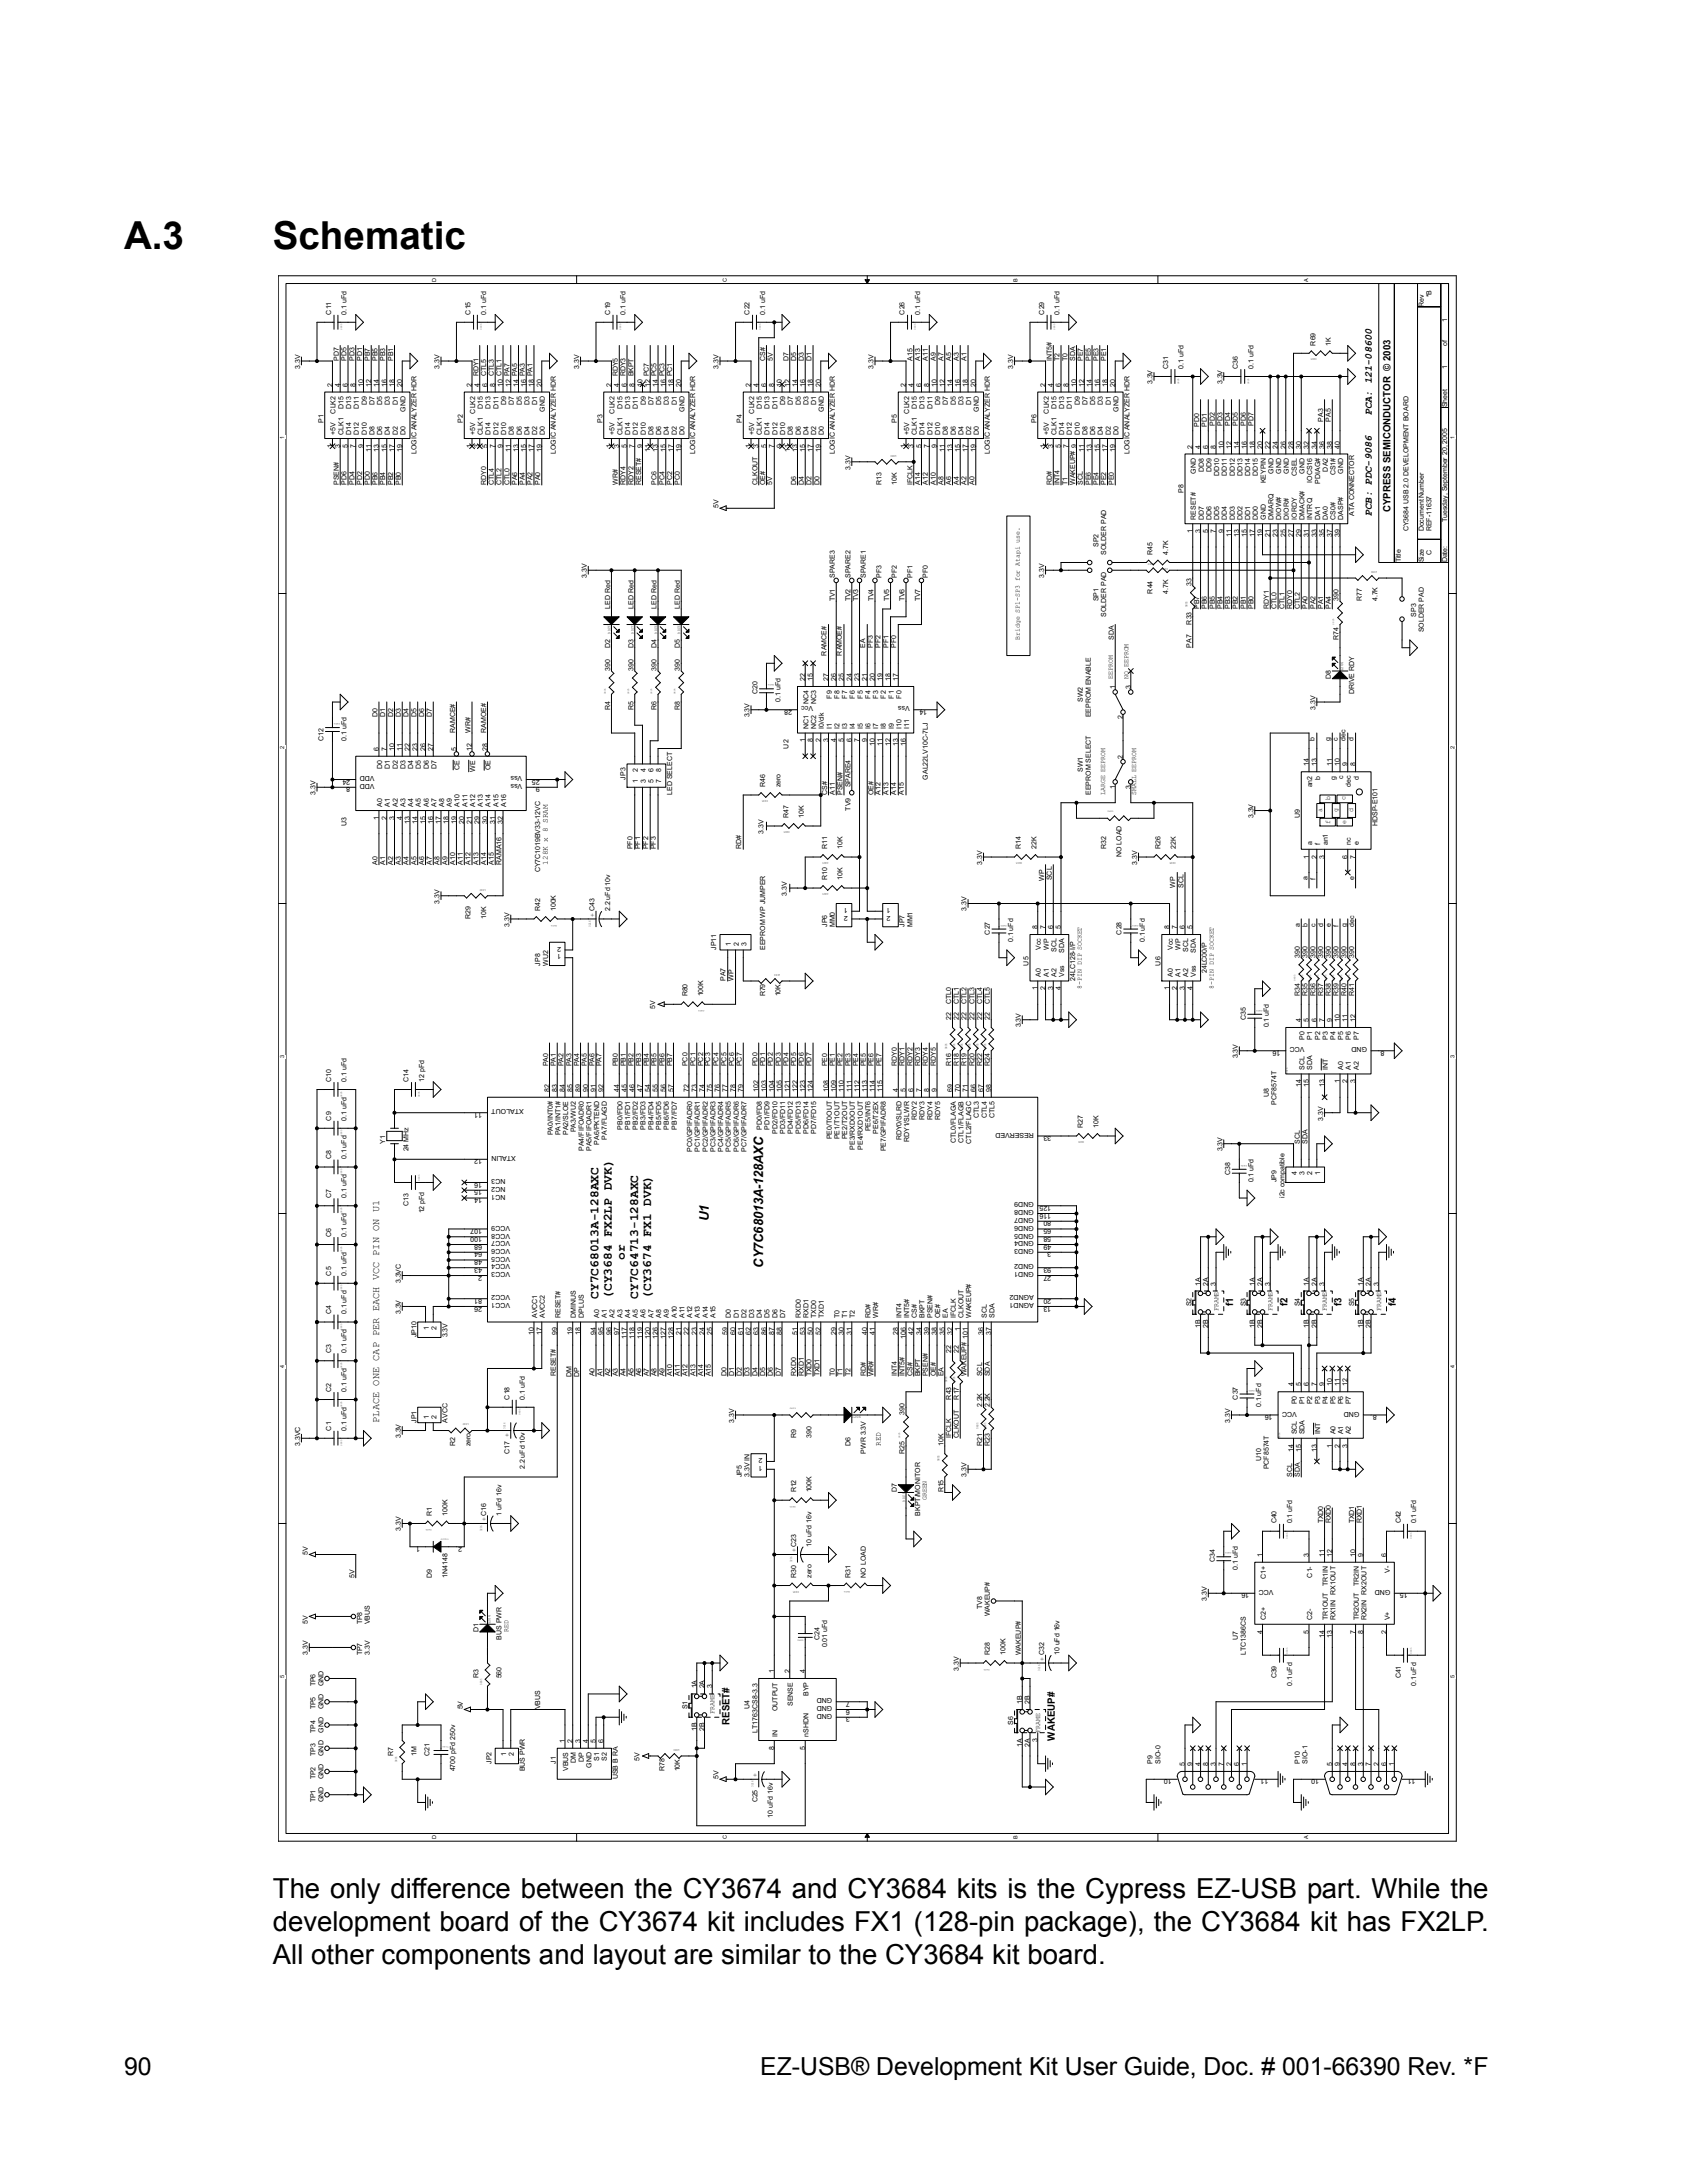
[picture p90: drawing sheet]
<svg xmlns="http://www.w3.org/2000/svg" width="216mm" height="279mm" viewBox="0 0 216 279" stroke-linecap="round" stroke-linejoin="round" font-family="sans-serif">
<defs><g id="words">
<g font-size="4.9">
<text x="15.9" y="31.9">A.3</text>
<text x="34.9" y="31.9">Schematic</text>
</g>
<g font-size="3.5">
<text x="34.9" y="242.9">The only difference between the CY3674 and CY3684 kits is the Cypress EZ-USB part. While the</text>
<text x="34.9" y="247.1">development board of the CY3674 kit includes FX1 (128-pin package), the CY3684 kit has FX2LP.</text>
<text x="34.9" y="251.3">All other components and layout are similar to the CY3684 kit board.</text>
</g>
<g font-size="3.2">
<text x="15.9" y="265.6">90</text>
<text x="97.3" y="265.6">EZ-USB® Development Kit User Guide, Doc. # 001-66390 Rev. *F</text>
</g>
<g font-size="1.7">
<text x="90.7" y="156.3" transform="rotate(-90 90.7 156.3)">U1</text>
<text x="97.7" y="162.3" transform="rotate(-90 97.7 162.3)">CY7C68013A-128AXC</text>
</g>
<g font-size="1.6">
<text x="80" y="161.3" transform="rotate(-90 80 161.3)">or</text>
<text x="76.6" y="166.2" transform="rotate(-90 76.6 166.2)">CY7C68013A-128AXC</text>
<text x="78.3" y="166.2" transform="rotate(-90 78.3 166.2)">(CY3684 FX2LP DVK)</text>
<text x="81.7" y="166.2" transform="rotate(-90 81.7 166.2)">CY7C64713-128AXC</text>
<text x="83.4" y="166.2" transform="rotate(-90 83.4 166.2)">(CY3674 FX1 DVK)</text>
</g>
<g font-size="1.3">
<text x="175.6" y="53.1" transform="rotate(-90 175.6 53.1)">PCA: 121-08600</text>
<text x="178" y="65.5" transform="rotate(-90 178 65.5)">CYPRESS SEMICONDUCTOR © 2003</text>
<text x="175.6" y="66" transform="rotate(-90 175.6 66)">PCB: PDC-9086</text>
<text x="157.8" y="167.2" transform="rotate(-90 157.8 167.2)">f1</text>
<text x="164.8" y="167.2" transform="rotate(-90 164.8 167.2)">f2</text>
<text x="171.7" y="167.2" transform="rotate(-90 171.7 167.2)">f3</text>
<text x="178.6" y="167.2" transform="rotate(-90 178.6 167.2)">f4</text>
<text x="48.5" y="182.1" transform="rotate(-90 48.5 182.1)">PLACE ONE CAP PER EACH VCC PIN ON U1</text>
<text x="93.3" y="220.8" transform="rotate(-90 93.3 220.8)">RESET#</text>
<text x="135" y="222.8" transform="rotate(-90 135 222.8)">WAKEUP#</text>
</g>
<g font-size="1">
<text x="70.1" y="110.7" transform="rotate(-90 70.1 110.7)">128K x 8 SRAM</text>
<text x="112.7" y="185.1" transform="rotate(-90 112.7 185.1)">RED</text>
</g>
<g font-size=".9">
<text x="42.4" y="40.3" transform="rotate(-90 42.4 40.3)">C11</text>
<text x="44.4" y="40.3" transform="rotate(-90 44.4 40.3)">0.1 uFd</text>
<text x="60.2" y="40.3" transform="rotate(-90 60.2 40.3)">C15</text>
<text x="62.2" y="40.3" transform="rotate(-90 62.2 40.3)">0.1 uFd</text>
<text x="78.1" y="40.3" transform="rotate(-90 78.1 40.3)">C19</text>
<text x="80.1" y="40.3" transform="rotate(-90 80.1 40.3)">0.1 uFd</text>
<text x="95.9" y="40.3" transform="rotate(-90 95.9 40.3)">C22</text>
<text x="97.9" y="40.3" transform="rotate(-90 97.9 40.3)">0.1 uFd</text>
<text x="115.8" y="40.3" transform="rotate(-90 115.8 40.3)">C26</text>
<text x="117.8" y="40.3" transform="rotate(-90 117.8 40.3)">0.1 uFd</text>
<text x="133.6" y="40.3" transform="rotate(-90 133.6 40.3)">C29</text>
<text x="135.6" y="40.3" transform="rotate(-90 135.6 40.3)">0.1 uFd</text>
<text x="182.2" y="39.3" transform="rotate(-90 182.2 39.3)">Rev</text>
<text x="183.2" y="38.1" transform="rotate(-90 183.2 38.1)">*B</text>
<text x="185.2" y="41.2" transform="rotate(-90 185.2 41.2)">1</text>
<text x="38.4" y="47.2" transform="rotate(-90 38.4 47.2)">3.3V</text>
<text x="43.4" y="46.2" transform="rotate(-90 43.4 46.2)">PD7</text>
<text x="44.4" y="46.2" transform="rotate(-90 44.4 46.2)">PD5</text>
<text x="45.4" y="46.2" transform="rotate(-90 45.4 46.2)">PD3</text>
<text x="46.3" y="46.2" transform="rotate(-90 46.3 46.2)">PD1</text>
<text x="47.3" y="46.2" transform="rotate(-90 47.3 46.2)">PB7</text>
<text x="48.3" y="46.2" transform="rotate(-90 48.3 46.2)">PB5</text>
<text x="49.3" y="46.2" transform="rotate(-90 49.3 46.2)">PB3</text>
<text x="50.3" y="46.2" transform="rotate(-90 50.3 46.2)">PB1</text>
<text x="56.3" y="47.2" transform="rotate(-90 56.3 47.2)">3.3V</text>
<text x="74.1" y="47.2" transform="rotate(-90 74.1 47.2)">3.3V</text>
<text x="92" y="47.2" transform="rotate(-90 92 47.2)">3.3V</text>
<text x="97.9" y="46.2" transform="rotate(-90 97.9 46.2)">CS#</text>
<text x="98.9" y="46.2" transform="rotate(-90 98.9 46.2)">5V</text>
<text x="100.9" y="46.2" transform="rotate(-90 100.9 46.2)">D7</text>
<text x="101.9" y="46.2" transform="rotate(-90 101.9 46.2)">D5</text>
<text x="102.9" y="46.2" transform="rotate(-90 102.9 46.2)">D3</text>
<text x="103.9" y="46.2" transform="rotate(-90 103.9 46.2)">D1</text>
<text x="111.8" y="47.2" transform="rotate(-90 111.8 47.2)">3.3V</text>
<text x="116.8" y="46.2" transform="rotate(-90 116.8 46.2)">A15</text>
<text x="117.8" y="46.2" transform="rotate(-90 117.8 46.2)">A13</text>
<text x="118.7" y="46.2" transform="rotate(-90 118.7 46.2)">A11</text>
<text x="119.7" y="46.2" transform="rotate(-90 119.7 46.2)">A9</text>
<text x="120.7" y="46.2" transform="rotate(-90 120.7 46.2)">A7</text>
<text x="121.7" y="46.2" transform="rotate(-90 121.7 46.2)">A5</text>
<text x="122.7" y="46.2" transform="rotate(-90 122.7 46.2)">A3</text>
<text x="123.7" y="46.2" transform="rotate(-90 123.7 46.2)">A1</text>
<text x="129.7" y="47.2" transform="rotate(-90 129.7 47.2)">3.3V</text>
<text x="134.6" y="46.2" transform="rotate(-90 134.6 46.2)">INT5#</text>
<text x="135.6" y="46.2" transform="rotate(-90 135.6 46.2)">T2</text>
<text x="136.6" y="46.2" transform="rotate(-90 136.6 46.2)">T0</text>
<text x="137.6" y="46.2" transform="rotate(-90 137.6 46.2)">SDA</text>
<text x="138.6" y="46.2" transform="rotate(-90 138.6 46.2)">PE7</text>
<text x="139.6" y="46.2" transform="rotate(-90 139.6 46.2)">PE5</text>
<text x="140.6" y="46.2" transform="rotate(-90 140.6 46.2)">PE3</text>
<text x="141.6" y="46.2" transform="rotate(-90 141.6 46.2)">PE1</text>
<text x="149.5" y="47.2" transform="rotate(-90 149.5 47.2)">C31</text>
<text x="151.5" y="47.2" transform="rotate(-90 151.5 47.2)">0.1 uFd</text>
<text x="158.4" y="47.2" transform="rotate(-90 158.4 47.2)">C36</text>
<text x="160.4" y="47.2" transform="rotate(-90 160.4 47.2)">0.1 uFd</text>
<text x="168.3" y="44.2" transform="rotate(-90 168.3 44.2)">R69</text>
<text x="170.3" y="44.2" transform="rotate(-90 170.3 44.2)">1K</text>
<text x="185.2" y="47.2" transform="rotate(-90 185.2 47.2)">1</text>
<text x="185.2" y="44.2" transform="rotate(-90 185.2 44.2)">of</text>
<text x="42.5" y="49.5" transform="rotate(-90 42.5 49.5)">2</text>
<text x="43" y="52.9" transform="rotate(-90 43 52.9)">CLK2</text>
<text x="43.5" y="49.5" transform="rotate(-90 43.5 49.5)">4</text>
<text x="43.9" y="52.3" transform="rotate(-90 43.9 52.3)">D15</text>
<text x="44.5" y="49.5" transform="rotate(-90 44.5 49.5)">6</text>
<text x="44.9" y="52.3" transform="rotate(-90 44.9 52.3)">D13</text>
<text x="45.5" y="49.5" transform="rotate(-90 45.5 49.5)">8</text>
<text x="45.9" y="52.3" transform="rotate(-90 45.9 52.3)">D11</text>
<text x="46.5" y="49.5" transform="rotate(-90 46.5 49.5)">10</text>
<text x="46.9" y="51.8" transform="rotate(-90 46.9 51.8)">D9</text>
<text x="47.5" y="49.5" transform="rotate(-90 47.5 49.5)">12</text>
<text x="47.9" y="51.8" transform="rotate(-90 47.9 51.8)">D7</text>
<text x="48.5" y="49.5" transform="rotate(-90 48.5 49.5)">14</text>
<text x="48.9" y="51.8" transform="rotate(-90 48.9 51.8)">D5</text>
<text x="49.5" y="49.5" transform="rotate(-90 49.5 49.5)">16</text>
<text x="49.9" y="51.8" transform="rotate(-90 49.9 51.8)">D3</text>
<text x="50.5" y="49.5" transform="rotate(-90 50.5 49.5)">18</text>
<text x="50.9" y="51.8" transform="rotate(-90 50.9 51.8)">D1</text>
<text x="51.5" y="49.5" transform="rotate(-90 51.5 49.5)">20</text>
<text x="51.9" y="52.7" transform="rotate(-90 51.9 52.7)">GND</text>
<text x="60.4" y="49.5" transform="rotate(-90 60.4 49.5)">2</text>
<text x="60.8" y="52.9" transform="rotate(-90 60.8 52.9)">CLK2</text>
<text x="61.2" y="48.2" transform="rotate(-90 61.2 48.2)">RDY1</text>
<text x="61.4" y="49.5" transform="rotate(-90 61.4 49.5)">4</text>
<text x="61.8" y="52.3" transform="rotate(-90 61.8 52.3)">D15</text>
<text x="62.2" y="48.2" transform="rotate(-90 62.2 48.2)">CTL5</text>
<text x="62.4" y="49.5" transform="rotate(-90 62.4 49.5)">6</text>
<text x="62.8" y="52.3" transform="rotate(-90 62.8 52.3)">D13</text>
<text x="63.2" y="48.2" transform="rotate(-90 63.2 48.2)">CTL3</text>
<text x="63.4" y="49.5" transform="rotate(-90 63.4 49.5)">8</text>
<text x="63.8" y="52.3" transform="rotate(-90 63.8 52.3)">D11</text>
<text x="64.4" y="49.5" transform="rotate(-90 64.4 49.5)">10 CTL1</text>
<text x="64.8" y="51.8" transform="rotate(-90 64.8 51.8)">D9</text>
<text x="65.4" y="49.5" transform="rotate(-90 65.4 49.5)">12 PA7</text>
<text x="65.8" y="51.8" transform="rotate(-90 65.8 51.8)">D7</text>
<text x="66.3" y="49.5" transform="rotate(-90 66.3 49.5)">14 PA5</text>
<text x="66.8" y="51.8" transform="rotate(-90 66.8 51.8)">D5</text>
<text x="67.3" y="49.5" transform="rotate(-90 67.3 49.5)">16 PA3</text>
<text x="67.8" y="51.8" transform="rotate(-90 67.8 51.8)">D3</text>
<text x="68.3" y="49.5" transform="rotate(-90 68.3 49.5)">18 PA1</text>
<text x="68.7" y="51.8" transform="rotate(-90 68.7 51.8)">D1</text>
<text x="69.3" y="49.5" transform="rotate(-90 69.3 49.5)">20</text>
<text x="69.7" y="52.7" transform="rotate(-90 69.7 52.7)">GND</text>
<text x="78.2" y="49.5" transform="rotate(-90 78.2 49.5)">2</text>
<text x="78.7" y="52.9" transform="rotate(-90 78.7 52.9)">CLK2</text>
<text x="79.1" y="48.2" transform="rotate(-90 79.1 48.2)">RDY5</text>
<text x="79.2" y="49.5" transform="rotate(-90 79.2 49.5)">4</text>
<text x="79.7" y="52.3" transform="rotate(-90 79.7 52.3)">D15</text>
<text x="80.1" y="48.2" transform="rotate(-90 80.1 48.2)">RDY3</text>
<text x="80.2" y="49.5" transform="rotate(-90 80.2 49.5)">6</text>
<text x="80.7" y="52.3" transform="rotate(-90 80.7 52.3)">D13</text>
<text x="81.1" y="48.2" transform="rotate(-90 81.1 48.2)">BKPT</text>
<text x="81.2" y="49.5" transform="rotate(-90 81.2 49.5)">8</text>
<text x="81.6" y="52.3" transform="rotate(-90 81.6 52.3)">D11</text>
<text x="82.2" y="49.5" transform="rotate(-90 82.2 49.5)">10</text>
<text x="82.6" y="51.8" transform="rotate(-90 82.6 51.8)">D9</text>
<text x="83.2" y="49.5" transform="rotate(-90 83.2 49.5)">12 PC7</text>
<text x="83.6" y="51.8" transform="rotate(-90 83.6 51.8)">D7</text>
<text x="84.2" y="49.5" transform="rotate(-90 84.2 49.5)">14 PC5</text>
<text x="84.6" y="51.8" transform="rotate(-90 84.6 51.8)">D5</text>
<text x="85.2" y="49.5" transform="rotate(-90 85.2 49.5)">16 PC3</text>
<text x="85.6" y="51.8" transform="rotate(-90 85.6 51.8)">D3</text>
<text x="86.2" y="49.5" transform="rotate(-90 86.2 49.5)">18 PC1</text>
<text x="86.6" y="51.8" transform="rotate(-90 86.6 51.8)">D1</text>
<text x="87.2" y="49.5" transform="rotate(-90 87.2 49.5)">20</text>
<text x="87.6" y="52.7" transform="rotate(-90 87.6 52.7)">GND</text>
<text x="96.1" y="49.5" transform="rotate(-90 96.1 49.5)">2</text>
<text x="96.5" y="52.9" transform="rotate(-90 96.5 52.9)">CLK2</text>
<text x="97.1" y="49.5" transform="rotate(-90 97.1 49.5)">4</text>
<text x="97.5" y="52.3" transform="rotate(-90 97.5 52.3)">D15</text>
<text x="98.1" y="49.5" transform="rotate(-90 98.1 49.5)">6</text>
<text x="98.5" y="52.3" transform="rotate(-90 98.5 52.3)">D13</text>
<text x="99.1" y="49.5" transform="rotate(-90 99.1 49.5)">8</text>
<text x="99.5" y="52.3" transform="rotate(-90 99.5 52.3)">D11</text>
<text x="100.1" y="49.5" transform="rotate(-90 100.1 49.5)">10</text>
<text x="100.5" y="51.8" transform="rotate(-90 100.5 51.8)">D9</text>
<text x="101.1" y="49.5" transform="rotate(-90 101.1 49.5)">12</text>
<text x="101.5" y="51.8" transform="rotate(-90 101.5 51.8)">D7</text>
<text x="102.1" y="49.5" transform="rotate(-90 102.1 49.5)">14</text>
<text x="102.5" y="51.8" transform="rotate(-90 102.5 51.8)">D5</text>
<text x="103" y="49.5" transform="rotate(-90 103 49.5)">16</text>
<text x="103.5" y="51.8" transform="rotate(-90 103.5 51.8)">D3</text>
<text x="104" y="49.5" transform="rotate(-90 104 49.5)">18</text>
<text x="104.5" y="51.8" transform="rotate(-90 104.5 51.8)">D1</text>
<text x="105" y="49.5" transform="rotate(-90 105 49.5)">20</text>
<text x="105.4" y="52.7" transform="rotate(-90 105.4 52.7)">GND</text>
<text x="115.9" y="49.5" transform="rotate(-90 115.9 49.5)">2</text>
<text x="116.4" y="52.9" transform="rotate(-90 116.4 52.9)">CLK2</text>
<text x="116.9" y="49.5" transform="rotate(-90 116.9 49.5)">4</text>
<text x="117.3" y="52.3" transform="rotate(-90 117.3 52.3)">D15</text>
<text x="117.9" y="49.5" transform="rotate(-90 117.9 49.5)">6</text>
<text x="118.3" y="52.3" transform="rotate(-90 118.3 52.3)">D13</text>
<text x="118.9" y="49.5" transform="rotate(-90 118.9 49.5)">8</text>
<text x="119.3" y="52.3" transform="rotate(-90 119.3 52.3)">D11</text>
<text x="119.9" y="49.5" transform="rotate(-90 119.9 49.5)">10</text>
<text x="120.3" y="51.8" transform="rotate(-90 120.3 51.8)">D9</text>
<text x="120.9" y="49.5" transform="rotate(-90 120.9 49.5)">12</text>
<text x="121.3" y="51.8" transform="rotate(-90 121.3 51.8)">D7</text>
<text x="121.9" y="49.5" transform="rotate(-90 121.9 49.5)">14</text>
<text x="122.3" y="51.8" transform="rotate(-90 122.3 51.8)">D5</text>
<text x="122.9" y="49.5" transform="rotate(-90 122.9 49.5)">16</text>
<text x="123.3" y="51.8" transform="rotate(-90 123.3 51.8)">D3</text>
<text x="123.9" y="49.5" transform="rotate(-90 123.9 49.5)">18</text>
<text x="124.3" y="51.8" transform="rotate(-90 124.3 51.8)">D1</text>
<text x="124.9" y="49.5" transform="rotate(-90 124.9 49.5)">20</text>
<text x="125.3" y="52.7" transform="rotate(-90 125.3 52.7)">GND</text>
<text x="133.8" y="49.5" transform="rotate(-90 133.8 49.5)">2</text>
<text x="134.2" y="52.9" transform="rotate(-90 134.2 52.9)">CLK2</text>
<text x="134.8" y="49.5" transform="rotate(-90 134.8 49.5)">4</text>
<text x="135.2" y="52.3" transform="rotate(-90 135.2 52.3)">D15</text>
<text x="135.8" y="49.5" transform="rotate(-90 135.8 49.5)">6</text>
<text x="136.2" y="52.3" transform="rotate(-90 136.2 52.3)">D13</text>
<text x="136.8" y="49.5" transform="rotate(-90 136.8 49.5)">8</text>
<text x="137.2" y="52.3" transform="rotate(-90 137.2 52.3)">D11</text>
<text x="137.8" y="49.5" transform="rotate(-90 137.8 49.5)">10</text>
<text x="138.2" y="51.8" transform="rotate(-90 138.2 51.8)">D9</text>
<text x="138.8" y="49.5" transform="rotate(-90 138.8 49.5)">12</text>
<text x="139.2" y="51.8" transform="rotate(-90 139.2 51.8)">D7</text>
<text x="139.7" y="49.5" transform="rotate(-90 139.7 49.5)">14</text>
<text x="140.2" y="51.8" transform="rotate(-90 140.2 51.8)">D5</text>
<text x="140.7" y="49.5" transform="rotate(-90 140.7 49.5)">16</text>
<text x="141.2" y="51.8" transform="rotate(-90 141.2 51.8)">D3</text>
<text x="141.7" y="49.5" transform="rotate(-90 141.7 49.5)">18</text>
<text x="142.1" y="51.8" transform="rotate(-90 142.1 51.8)">D1</text>
<text x="142.7" y="49.5" transform="rotate(-90 142.7 49.5)">20</text>
<text x="143.1" y="52.7" transform="rotate(-90 143.1 52.7)">GND</text>
<text x="147.5" y="49.2" transform="rotate(-90 147.5 49.2)">3.3V</text>
<text x="156.4" y="49.2" transform="rotate(-90 156.4 49.2)">3.3V</text>
<text x="169.3" y="53.9" transform="rotate(-90 169.3 53.9)">PA3</text>
<text x="170.3" y="53.9" transform="rotate(-90 170.3 53.9)">PA5</text>
<text x="185.2" y="52.2" transform="rotate(-90 185.2 52.2)">Sheet</text>
<text x="41.4" y="54.1" transform="rotate(-90 41.4 54.1)">P1</text>
<text x="42.5" y="57.3" transform="rotate(-90 42.5 57.3)">1</text>
<text x="43" y="55.6" transform="rotate(-90 43 55.6)">+5V</text>
<text x="43.5" y="57.3" transform="rotate(-90 43.5 57.3)">3</text>
<text x="43.9" y="55.6" transform="rotate(-90 43.9 55.6)">CLK1</text>
<text x="44.5" y="57.3" transform="rotate(-90 44.5 57.3)">5</text>
<text x="44.9" y="55.6" transform="rotate(-90 44.9 55.6)">D14</text>
<text x="45.5" y="57.3" transform="rotate(-90 45.5 57.3)">7</text>
<text x="45.9" y="55.6" transform="rotate(-90 45.9 55.6)">D12</text>
<text x="46.5" y="57.3" transform="rotate(-90 46.5 57.3)">9</text>
<text x="46.9" y="55.6" transform="rotate(-90 46.9 55.6)">D10</text>
<text x="47.5" y="57.8" transform="rotate(-90 47.5 57.8)">11</text>
<text x="47.9" y="55.6" transform="rotate(-90 47.9 55.6)">D8</text>
<text x="48.5" y="57.8" transform="rotate(-90 48.5 57.8)">13</text>
<text x="48.9" y="55.6" transform="rotate(-90 48.9 55.6)">D6</text>
<text x="49.5" y="57.8" transform="rotate(-90 49.5 57.8)">15</text>
<text x="49.9" y="55.6" transform="rotate(-90 49.9 55.6)">D4</text>
<text x="50.5" y="57.8" transform="rotate(-90 50.5 57.8)">17</text>
<text x="50.9" y="55.6" transform="rotate(-90 50.9 55.6)">D2</text>
<text x="51.5" y="57.8" transform="rotate(-90 51.5 57.8)">19</text>
<text x="51.9" y="55.6" transform="rotate(-90 51.9 55.6)">D0</text>
<text x="53.3" y="58.1" transform="rotate(-90 53.3 58.1)">LOGIC ANALYZER HDR</text>
<text x="59.2" y="54.1" transform="rotate(-90 59.2 54.1)">P2</text>
<text x="60.4" y="57.3" transform="rotate(-90 60.4 57.3)">1</text>
<text x="60.8" y="55.6" transform="rotate(-90 60.8 55.6)">+5V</text>
<text x="61.4" y="57.3" transform="rotate(-90 61.4 57.3)">3</text>
<text x="61.8" y="55.6" transform="rotate(-90 61.8 55.6)">CLK1</text>
<text x="62.4" y="57.3" transform="rotate(-90 62.4 57.3)">5</text>
<text x="62.8" y="55.6" transform="rotate(-90 62.8 55.6)">D14</text>
<text x="63.4" y="57.3" transform="rotate(-90 63.4 57.3)">7</text>
<text x="63.8" y="55.6" transform="rotate(-90 63.8 55.6)">D12</text>
<text x="64.4" y="57.3" transform="rotate(-90 64.4 57.3)">9</text>
<text x="64.8" y="55.6" transform="rotate(-90 64.8 55.6)">D10</text>
<text x="65.4" y="57.8" transform="rotate(-90 65.4 57.8)">11</text>
<text x="65.8" y="55.6" transform="rotate(-90 65.8 55.6)">D8</text>
<text x="66.3" y="57.8" transform="rotate(-90 66.3 57.8)">13</text>
<text x="66.8" y="55.6" transform="rotate(-90 66.8 55.6)">D6</text>
<text x="67.3" y="57.8" transform="rotate(-90 67.3 57.8)">15</text>
<text x="67.8" y="55.6" transform="rotate(-90 67.8 55.6)">D4</text>
<text x="68.3" y="57.8" transform="rotate(-90 68.3 57.8)">17</text>
<text x="68.7" y="55.6" transform="rotate(-90 68.7 55.6)">D2</text>
<text x="69.3" y="57.8" transform="rotate(-90 69.3 57.8)">19</text>
<text x="69.7" y="55.6" transform="rotate(-90 69.7 55.6)">D0</text>
<text x="71.1" y="58.1" transform="rotate(-90 71.1 58.1)">LOGIC ANALYZER HDR</text>
<text x="77.1" y="54.1" transform="rotate(-90 77.1 54.1)">P3</text>
<text x="78.2" y="57.3" transform="rotate(-90 78.2 57.3)">1</text>
<text x="78.7" y="55.6" transform="rotate(-90 78.7 55.6)">+5V</text>
<text x="79.2" y="57.3" transform="rotate(-90 79.2 57.3)">3</text>
<text x="79.7" y="55.6" transform="rotate(-90 79.7 55.6)">CLK1</text>
<text x="80.2" y="57.3" transform="rotate(-90 80.2 57.3)">5</text>
<text x="80.7" y="55.6" transform="rotate(-90 80.7 55.6)">D14</text>
<text x="81.2" y="57.3" transform="rotate(-90 81.2 57.3)">7</text>
<text x="81.6" y="55.6" transform="rotate(-90 81.6 55.6)">D12</text>
<text x="82.2" y="57.3" transform="rotate(-90 82.2 57.3)">9</text>
<text x="82.6" y="55.6" transform="rotate(-90 82.6 55.6)">D10</text>
<text x="83.2" y="57.8" transform="rotate(-90 83.2 57.8)">11</text>
<text x="83.6" y="55.6" transform="rotate(-90 83.6 55.6)">D8</text>
<text x="84.2" y="57.8" transform="rotate(-90 84.2 57.8)">13</text>
<text x="84.6" y="55.6" transform="rotate(-90 84.6 55.6)">D6</text>
<text x="85.2" y="57.8" transform="rotate(-90 85.2 57.8)">15</text>
<text x="85.6" y="55.6" transform="rotate(-90 85.6 55.6)">D4</text>
<text x="86.2" y="57.8" transform="rotate(-90 86.2 57.8)">17</text>
<text x="86.6" y="55.6" transform="rotate(-90 86.6 55.6)">D2</text>
<text x="87.2" y="57.8" transform="rotate(-90 87.2 57.8)">19</text>
<text x="87.6" y="55.6" transform="rotate(-90 87.6 55.6)">D0</text>
<text x="89" y="58.1" transform="rotate(-90 89 58.1)">LOGIC ANALYZER HDR</text>
<text x="94.9" y="54.1" transform="rotate(-90 94.9 54.1)">P4</text>
<text x="96.1" y="57.3" transform="rotate(-90 96.1 57.3)">1</text>
<text x="96.5" y="55.6" transform="rotate(-90 96.5 55.6)">+5V</text>
<text x="97.1" y="57.3" transform="rotate(-90 97.1 57.3)">3</text>
<text x="97.5" y="55.6" transform="rotate(-90 97.5 55.6)">CLK1</text>
<text x="98.1" y="57.3" transform="rotate(-90 98.1 57.3)">5</text>
<text x="98.5" y="55.6" transform="rotate(-90 98.5 55.6)">D14</text>
<text x="99.1" y="57.3" transform="rotate(-90 99.1 57.3)">7</text>
<text x="99.5" y="55.6" transform="rotate(-90 99.5 55.6)">D12</text>
<text x="100.1" y="57.3" transform="rotate(-90 100.1 57.3)">9</text>
<text x="100.5" y="55.6" transform="rotate(-90 100.5 55.6)">D10</text>
<text x="101.1" y="57.8" transform="rotate(-90 101.1 57.8)">11</text>
<text x="101.5" y="55.6" transform="rotate(-90 101.5 55.6)">D8</text>
<text x="102.1" y="57.8" transform="rotate(-90 102.1 57.8)">13</text>
<text x="102.5" y="55.6" transform="rotate(-90 102.5 55.6)">D6</text>
<text x="103" y="57.8" transform="rotate(-90 103 57.8)">15</text>
<text x="103.5" y="55.6" transform="rotate(-90 103.5 55.6)">D4</text>
<text x="104" y="57.8" transform="rotate(-90 104 57.8)">17</text>
<text x="104.5" y="55.6" transform="rotate(-90 104.5 55.6)">D2</text>
<text x="105" y="57.8" transform="rotate(-90 105 57.8)">19</text>
<text x="105.4" y="55.6" transform="rotate(-90 105.4 55.6)">D0</text>
<text x="106.8" y="58.1" transform="rotate(-90 106.8 58.1)">LOGIC ANALYZER HDR</text>
<text x="114.8" y="54.1" transform="rotate(-90 114.8 54.1)">P5</text>
<text x="115.9" y="57.3" transform="rotate(-90 115.9 57.3)">1</text>
<text x="116.4" y="55.6" transform="rotate(-90 116.4 55.6)">+5V</text>
<text x="116.9" y="57.3" transform="rotate(-90 116.9 57.3)">3</text>
<text x="117.3" y="55.6" transform="rotate(-90 117.3 55.6)">CLK1</text>
<text x="117.9" y="57.3" transform="rotate(-90 117.9 57.3)">5</text>
<text x="118.3" y="55.6" transform="rotate(-90 118.3 55.6)">D14</text>
<text x="118.9" y="57.3" transform="rotate(-90 118.9 57.3)">7</text>
<text x="119.3" y="55.6" transform="rotate(-90 119.3 55.6)">D12</text>
<text x="119.9" y="57.3" transform="rotate(-90 119.9 57.3)">9</text>
<text x="120.3" y="55.6" transform="rotate(-90 120.3 55.6)">D10</text>
<text x="120.9" y="57.8" transform="rotate(-90 120.9 57.8)">11</text>
<text x="121.3" y="55.6" transform="rotate(-90 121.3 55.6)">D8</text>
<text x="121.9" y="57.8" transform="rotate(-90 121.9 57.8)">13</text>
<text x="122.3" y="55.6" transform="rotate(-90 122.3 55.6)">D6</text>
<text x="122.9" y="57.8" transform="rotate(-90 122.9 57.8)">15</text>
<text x="123.3" y="55.6" transform="rotate(-90 123.3 55.6)">D4</text>
<text x="123.9" y="57.8" transform="rotate(-90 123.9 57.8)">17</text>
<text x="124.3" y="55.6" transform="rotate(-90 124.3 55.6)">D2</text>
<text x="124.9" y="57.8" transform="rotate(-90 124.9 57.8)">19</text>
<text x="125.3" y="55.6" transform="rotate(-90 125.3 55.6)">D0</text>
<text x="126.7" y="58.1" transform="rotate(-90 126.7 58.1)">LOGIC ANALYZER HDR</text>
<text x="132.6" y="54.1" transform="rotate(-90 132.6 54.1)">P6</text>
<text x="133.8" y="57.3" transform="rotate(-90 133.8 57.3)">1</text>
<text x="134.2" y="55.6" transform="rotate(-90 134.2 55.6)">+5V</text>
<text x="134.8" y="57.3" transform="rotate(-90 134.8 57.3)">3</text>
<text x="135.2" y="55.6" transform="rotate(-90 135.2 55.6)">CLK1</text>
<text x="135.8" y="57.3" transform="rotate(-90 135.8 57.3)">5</text>
<text x="136.2" y="55.6" transform="rotate(-90 136.2 55.6)">D14</text>
<text x="136.8" y="57.3" transform="rotate(-90 136.8 57.3)">7</text>
<text x="137.2" y="55.6" transform="rotate(-90 137.2 55.6)">D12</text>
<text x="138.2" y="55.6" transform="rotate(-90 138.2 55.6)">D10</text>
<text x="138.8" y="57.8" transform="rotate(-90 138.8 57.8)">11</text>
<text x="139.2" y="55.6" transform="rotate(-90 139.2 55.6)">D8</text>
<text x="139.7" y="57.8" transform="rotate(-90 139.7 57.8)">13</text>
<text x="140.2" y="55.6" transform="rotate(-90 140.2 55.6)">D6</text>
<text x="140.7" y="57.8" transform="rotate(-90 140.7 57.8)">15</text>
<text x="141.2" y="55.6" transform="rotate(-90 141.2 55.6)">D4</text>
<text x="141.7" y="57.8" transform="rotate(-90 141.7 57.8)">17</text>
<text x="142.1" y="55.6" transform="rotate(-90 142.1 55.6)">D2</text>
<text x="142.7" y="57.8" transform="rotate(-90 142.7 57.8)">19</text>
<text x="143.1" y="55.6" transform="rotate(-90 143.1 55.6)">D0</text>
<text x="144.5" y="58.1" transform="rotate(-90 144.5 58.1)">LOGIC ANALYZER HDR</text>
<text x="152.6" y="57.4" transform="rotate(-90 152.6 57.4)">2</text>
<text x="153.5" y="54.6" transform="rotate(-90 153.5 54.6)">PD0</text>
<text x="153.6" y="57.4" transform="rotate(-90 153.6 57.4)">4</text>
<text x="154.5" y="54.6" transform="rotate(-90 154.5 54.6)">PD1</text>
<text x="154.6" y="57.4" transform="rotate(-90 154.6 57.4)">6</text>
<text x="155.5" y="54.5" transform="rotate(-90 155.5 54.5)">PD2</text>
<text x="155.6" y="57.4" transform="rotate(-90 155.6 57.4)">8</text>
<text x="156.4" y="54.5" transform="rotate(-90 156.4 54.5)">PD3</text>
<text x="156.6" y="57.4" transform="rotate(-90 156.6 57.4)">10</text>
<text x="157.4" y="54.5" transform="rotate(-90 157.4 54.5)">PD4</text>
<text x="157.6" y="57.4" transform="rotate(-90 157.6 57.4)">12</text>
<text x="158.4" y="54.5" transform="rotate(-90 158.4 54.5)">PD5</text>
<text x="158.6" y="57.4" transform="rotate(-90 158.6 57.4)">14</text>
<text x="159.4" y="54.5" transform="rotate(-90 159.4 54.5)">PD6</text>
<text x="159.6" y="57.4" transform="rotate(-90 159.6 57.4)">16</text>
<text x="160.4" y="54.5" transform="rotate(-90 160.4 54.5)">PD7</text>
<text x="160.6" y="57.4" transform="rotate(-90 160.6 57.4)">18</text>
<text x="161.6" y="57.4" transform="rotate(-90 161.6 57.4)">20</text>
<text x="162.6" y="57.4" transform="rotate(-90 162.6 57.4)">22</text>
<text x="163.6" y="57.4" transform="rotate(-90 163.6 57.4)">24</text>
<text x="164.5" y="57.4" transform="rotate(-90 164.5 57.4)">26</text>
<text x="165.5" y="57.4" transform="rotate(-90 165.5 57.4)">28</text>
<text x="166.5" y="57.4" transform="rotate(-90 166.5 57.4)">30</text>
<text x="167.5" y="57.4" transform="rotate(-90 167.5 57.4)">32</text>
<text x="168.5" y="57.4" transform="rotate(-90 168.5 57.4)">34</text>
<text x="169.5" y="57.4" transform="rotate(-90 169.5 57.4)">36</text>
<text x="170.5" y="57.4" transform="rotate(-90 170.5 57.4)">38</text>
<text x="171.5" y="57.4" transform="rotate(-90 171.5 57.4)">40</text>
<text x="43.4" y="62.1" transform="rotate(-90 43.4 62.1)">PSEN#</text>
<text x="44.4" y="62.1" transform="rotate(-90 44.4 62.1)">PD6</text>
<text x="45.4" y="62.1" transform="rotate(-90 45.4 62.1)">PD4</text>
<text x="46.3" y="62.1" transform="rotate(-90 46.3 62.1)">PD2</text>
<text x="47.3" y="62.1" transform="rotate(-90 47.3 62.1)">PD0</text>
<text x="48.3" y="62.1" transform="rotate(-90 48.3 62.1)">PB6</text>
<text x="49.3" y="62.1" transform="rotate(-90 49.3 62.1)">PB4</text>
<text x="50.3" y="62.1" transform="rotate(-90 50.3 62.1)">PB2</text>
<text x="51.3" y="62.1" transform="rotate(-90 51.3 62.1)">PB0</text>
<text x="62.2" y="62.1" transform="rotate(-90 62.2 62.1)">RDY0</text>
<text x="63.2" y="62.1" transform="rotate(-90 63.2 62.1)">CTL4</text>
<text x="64.2" y="62.1" transform="rotate(-90 64.2 62.1)">CTL2</text>
<text x="65.2" y="62.1" transform="rotate(-90 65.2 62.1)">CTL0</text>
<text x="66.2" y="62.1" transform="rotate(-90 66.2 62.1)">PA6</text>
<text x="67.2" y="62.1" transform="rotate(-90 67.2 62.1)">PA4</text>
<text x="68.2" y="62.1" transform="rotate(-90 68.2 62.1)">PA2</text>
<text x="69.2" y="62.1" transform="rotate(-90 69.2 62.1)">PA0</text>
<text x="79.1" y="62.1" transform="rotate(-90 79.1 62.1)">WR#</text>
<text x="80.1" y="62.1" transform="rotate(-90 80.1 62.1)">RDY4</text>
<text x="81.1" y="62.1" transform="rotate(-90 81.1 62.1)">RDY2</text>
<text x="82" y="62.1" transform="rotate(-90 82 62.1)">RESET#</text>
<text x="84" y="62.1" transform="rotate(-90 84 62.1)">PC6</text>
<text x="85" y="62.1" transform="rotate(-90 85 62.1)">PC4</text>
<text x="86" y="62.1" transform="rotate(-90 86 62.1)">PC2</text>
<text x="87" y="62.1" transform="rotate(-90 87 62.1)">PC0</text>
<text x="92" y="65.1" transform="rotate(-90 92 65.1)">5V</text>
<text x="96.9" y="62.1" transform="rotate(-90 96.9 62.1)">CLKOUT</text>
<text x="97.9" y="62.1" transform="rotate(-90 97.9 62.1)">OE#</text>
<text x="98.8" y="62.1" transform="rotate(-90 98.8 62.1)">5V</text>
<text x="101.9" y="62.1" transform="rotate(-90 101.9 62.1)">D6</text>
<text x="102.9" y="62.1" transform="rotate(-90 102.9 62.1)">D4</text>
<text x="103.9" y="62.1" transform="rotate(-90 103.9 62.1)">D2</text>
<text x="104.9" y="62.1" transform="rotate(-90 104.9 62.1)">D0</text>
<text x="108.8" y="60.1" transform="rotate(-90 108.8 60.1)">3.3V</text>
<text x="112.8" y="62.1" transform="rotate(-90 112.8 62.1)">R13</text>
<text x="114.8" y="62.1" transform="rotate(-90 114.8 62.1)">10K</text>
<text x="116.8" y="62.1" transform="rotate(-90 116.8 62.1)">IFCLK</text>
<text x="117.8" y="62.1" transform="rotate(-90 117.8 62.1)">A14</text>
<text x="118.7" y="62.1" transform="rotate(-90 118.7 62.1)">A12</text>
<text x="119.7" y="62.1" transform="rotate(-90 119.7 62.1)">A10</text>
<text x="120.7" y="62.1" transform="rotate(-90 120.7 62.1)">A8</text>
<text x="121.7" y="62.1" transform="rotate(-90 121.7 62.1)">A6</text>
<text x="122.7" y="62.1" transform="rotate(-90 122.7 62.1)">A4</text>
<text x="123.7" y="62.1" transform="rotate(-90 123.7 62.1)">A2</text>
<text x="124.7" y="62.1" transform="rotate(-90 124.7 62.1)">A0</text>
<text x="134.6" y="62.1" transform="rotate(-90 134.6 62.1)">RD#</text>
<text x="135.6" y="62.1" transform="rotate(-90 135.6 62.1)">INT4</text>
<text x="136.6" y="62.1" transform="rotate(-90 136.6 62.1)">T1</text>
<text x="137.6" y="62.1" transform="rotate(-90 137.6 62.1)">WAKEUP# 9</text>
<text x="138.6" y="62.1" transform="rotate(-90 138.6 62.1)">SCL</text>
<text x="139.6" y="62.1" transform="rotate(-90 139.6 62.1)">PE6</text>
<text x="140.6" y="62.1" transform="rotate(-90 140.6 62.1)">PE4</text>
<text x="141.6" y="62.1" transform="rotate(-90 141.6 62.1)">PE2</text>
<text x="142.6" y="62.1" transform="rotate(-90 142.6 62.1)">PE0</text>
<text x="151.5" y="63.1" transform="rotate(-90 151.5 63.1)">P8</text>
<text x="153.1" y="60.6" transform="rotate(-90 153.1 60.6)">GND</text>
<text x="154.1" y="60.4" transform="rotate(-90 154.1 60.4)">DD8</text>
<text x="155" y="60.4" transform="rotate(-90 155 60.4)">DD9</text>
<text x="156" y="60.9" transform="rotate(-90 156 60.9)">DD10</text>
<text x="157" y="60.9" transform="rotate(-90 157 60.9)">DD11</text>
<text x="158" y="60.9" transform="rotate(-90 158 60.9)">DD12</text>
<text x="159" y="60.9" transform="rotate(-90 159 60.9)">DD13</text>
<text x="160" y="60.9" transform="rotate(-90 160 60.9)">DD14</text>
<text x="161" y="60.9" transform="rotate(-90 161 60.9)">DD15</text>
<text x="162" y="61.9" transform="rotate(-90 162 61.9)">KEYPIN</text>
<text x="163" y="60.6" transform="rotate(-90 163 60.6)">GND</text>
<text x="164" y="60.6" transform="rotate(-90 164 60.6)">GND</text>
<text x="165" y="60.6" transform="rotate(-90 165 60.6)">GND</text>
<text x="166" y="60.9" transform="rotate(-90 166 60.9)">CSEL</text>
<text x="166.9" y="60.6" transform="rotate(-90 166.9 60.6)">GND</text>
<text x="167.9" y="61.8" transform="rotate(-90 167.9 61.8)">IOCS16</text>
<text x="168.9" y="61.9" transform="rotate(-90 168.9 61.9)">PDIAG#</text>
<text x="169.9" y="60.4" transform="rotate(-90 169.9 60.4)">DA2</text>
<text x="170.9" y="60.9" transform="rotate(-90 170.9 60.9)">CS1#</text>
<text x="171.9" y="60.6" transform="rotate(-90 171.9 60.6)">GND</text>
<text x="140.6" y="70" transform="rotate(-90 140.6 70)">SP2</text>
<text x="141.6" y="71" transform="rotate(-90 141.6 71)">SOLDER PAD</text>
<text x="147.5" y="71" transform="rotate(-90 147.5 71)">R45</text>
<text x="149.5" y="71" transform="rotate(-90 149.5 71)">4.7K</text>
<text x="152.6" y="68.2" transform="rotate(-90 152.6 68.2)">1</text>
<text x="153.1" y="66.5" transform="rotate(-90 153.1 66.5)">RESET#</text>
<text x="153.6" y="68.2" transform="rotate(-90 153.6 68.2)">3</text>
<text x="154.1" y="66.5" transform="rotate(-90 154.1 66.5)">DD7</text>
<text x="154.6" y="68.2" transform="rotate(-90 154.6 68.2)">5</text>
<text x="155" y="66.5" transform="rotate(-90 155 66.5)">DD6</text>
<text x="155.6" y="68.2" transform="rotate(-90 155.6 68.2)">7</text>
<text x="156" y="66.5" transform="rotate(-90 156 66.5)">DD5</text>
<text x="156.6" y="68.2" transform="rotate(-90 156.6 68.2)">9</text>
<text x="157" y="66.5" transform="rotate(-90 157 66.5)">DD4</text>
<text x="157.6" y="68.7" transform="rotate(-90 157.6 68.7)">11</text>
<text x="158" y="66.5" transform="rotate(-90 158 66.5)">DD3</text>
<text x="158.6" y="68.7" transform="rotate(-90 158.6 68.7)">13</text>
<text x="159" y="66.5" transform="rotate(-90 159 66.5)">DD2</text>
<text x="159.6" y="68.7" transform="rotate(-90 159.6 68.7)">15</text>
<text x="160" y="66.5" transform="rotate(-90 160 66.5)">DD1</text>
<text x="160.6" y="68.7" transform="rotate(-90 160.6 68.7)">17</text>
<text x="161" y="66.5" transform="rotate(-90 161 66.5)">DD0</text>
<text x="161.6" y="68.7" transform="rotate(-90 161.6 68.7)">19</text>
<text x="162" y="66.5" transform="rotate(-90 162 66.5)">GND</text>
<text x="162.6" y="68.7" transform="rotate(-90 162.6 68.7)">21</text>
<text x="163" y="66.5" transform="rotate(-90 163 66.5)">DMARQ</text>
<text x="163.6" y="68.7" transform="rotate(-90 163.6 68.7)">23</text>
<text x="164" y="66.5" transform="rotate(-90 164 66.5)">DIOW#</text>
<text x="164.5" y="68.7" transform="rotate(-90 164.5 68.7)">25</text>
<text x="165" y="66.5" transform="rotate(-90 165 66.5)">DIOR#</text>
<text x="165.5" y="68.7" transform="rotate(-90 165.5 68.7)">27</text>
<text x="166" y="66.5" transform="rotate(-90 166 66.5)">IORDY</text>
<text x="166.5" y="68.7" transform="rotate(-90 166.5 68.7)">29</text>
<text x="166.9" y="66.5" transform="rotate(-90 166.9 66.5)">DMACK#</text>
<text x="167.5" y="68.7" transform="rotate(-90 167.5 68.7)">31</text>
<text x="167.9" y="66.5" transform="rotate(-90 167.9 66.5)">INTRQ</text>
<text x="168.5" y="68.7" transform="rotate(-90 168.5 68.7)">33</text>
<text x="168.9" y="66.5" transform="rotate(-90 168.9 66.5)">DA1</text>
<text x="169.5" y="68.7" transform="rotate(-90 169.5 68.7)">35</text>
<text x="169.9" y="66.5" transform="rotate(-90 169.9 66.5)">DA0</text>
<text x="170.5" y="68.7" transform="rotate(-90 170.5 68.7)">37</text>
<text x="170.9" y="66.5" transform="rotate(-90 170.9 66.5)">CS0#</text>
<text x="171.5" y="68.7" transform="rotate(-90 171.5 68.7)">39</text>
<text x="171.9" y="66.5" transform="rotate(-90 171.9 66.5)">DASP#</text>
<text x="173.3" y="66" transform="rotate(-90 173.3 66)">ATA CONNECTOR</text>
<text x="179.3" y="72" transform="rotate(-90 179.3 72)">Title</text>
<text x="180.2" y="68" transform="rotate(-90 180.2 68)">CY3684 USB 2.0 DEVELOPMENT BOARD</text>
<text x="182.2" y="72" transform="rotate(-90 182.2 72)">Size</text>
<text x="182.2" y="68" transform="rotate(-90 182.2 68)">Document Number</text>
<text x="183.2" y="71" transform="rotate(-90 183.2 71)">C</text>
<text x="183.2" y="68" transform="rotate(-90 183.2 68)">REF-11637</text>
<text x="185.2" y="72" transform="rotate(-90 185.2 72)">Date:</text>
<text x="185.2" y="66.8" transform="rotate(-90 185.2 66.8)">Tuesday, September 20, 2005</text>
<text x="75.1" y="74" transform="rotate(-90 75.1 74)">3.3V</text>
<text x="78.1" y="77.9" transform="rotate(-90 78.1 77.9)">LED Red</text>
<text x="81.1" y="77.9" transform="rotate(-90 81.1 77.9)">LED Red</text>
<text x="84" y="77.9" transform="rotate(-90 84 77.9)">LED Red</text>
<text x="87" y="77.9" transform="rotate(-90 87 77.9)">LED Red</text>
<text x="106.8" y="77" transform="rotate(-90 106.8 77)">TV1</text>
<text x="106.8" y="74" transform="rotate(-90 106.8 74)">SPARE3</text>
<text x="108.8" y="77" transform="rotate(-90 108.8 77)">TV2</text>
<text x="108.8" y="74" transform="rotate(-90 108.8 74)">SPARE2</text>
<text x="109.8" y="77" transform="rotate(-90 109.8 77)">TV3</text>
<text x="110.8" y="74" transform="rotate(-90 110.8 74)">SPARE1</text>
<text x="111.8" y="77" transform="rotate(-90 111.8 77)">TV4</text>
<text x="112.8" y="74" transform="rotate(-90 112.8 74)">PF3</text>
<text x="113.8" y="77" transform="rotate(-90 113.8 77)">TV5</text>
<text x="114.8" y="74" transform="rotate(-90 114.8 74)">PF2</text>
<text x="115.8" y="77" transform="rotate(-90 115.8 77)">TV6</text>
<text x="116.8" y="74" transform="rotate(-90 116.8 74)">PF1</text>
<text x="117.8" y="77" transform="rotate(-90 117.8 77)">TV7</text>
<text x="118.7" y="74" transform="rotate(-90 118.7 74)">PF0</text>
<text x="133.6" y="74" transform="rotate(-90 133.6 74)">3.3V</text>
<text x="140.6" y="77" transform="rotate(-90 140.6 77)">SP1</text>
<text x="147.5" y="76" transform="rotate(-90 147.5 76)">R44</text>
<text x="149.5" y="76" transform="rotate(-90 149.5 76)">4.7K</text>
<text x="152.5" y="75" transform="rotate(-90 152.5 75)">33</text>
<text x="153.5" y="77.9" transform="rotate(-90 153.5 77.9)">PB7</text>
<text x="154.5" y="77.9" transform="rotate(-90 154.5 77.9)">PB6</text>
<text x="155.5" y="77.9" transform="rotate(-90 155.5 77.9)">PB5</text>
<text x="156.4" y="77.9" transform="rotate(-90 156.4 77.9)">PB4</text>
<text x="157.4" y="77.9" transform="rotate(-90 157.4 77.9)">PB3</text>
<text x="158.4" y="77.9" transform="rotate(-90 158.4 77.9)">PB2</text>
<text x="159.4" y="77.9" transform="rotate(-90 159.4 77.9)">PB1</text>
<text x="160.4" y="77.9" transform="rotate(-90 160.4 77.9)">PB0</text>
<text x="162.4" y="77.9" transform="rotate(-90 162.4 77.9)">RDY1</text>
<text x="163.4" y="77.9" transform="rotate(-90 163.4 77.9)">CTL0</text>
<text x="164.4" y="77.9" transform="rotate(-90 164.4 77.9)">CTL1</text>
<text x="165.4" y="77.9" transform="rotate(-90 165.4 77.9)">RDY0</text>
<text x="166.4" y="77.9" transform="rotate(-90 166.4 77.9)">CTL2</text>
<text x="167.4" y="77.9" transform="rotate(-90 167.4 77.9)">PA0</text>
<text x="168.3" y="77.9" transform="rotate(-90 168.3 77.9)">PA2</text>
<text x="169.3" y="77.9" transform="rotate(-90 169.3 77.9)">PA1</text>
<text x="170.3" y="77.9" transform="rotate(-90 170.3 77.9)">PA4</text>
<text x="171.3" y="77" transform="rotate(-90 171.3 77)">390</text>
<text x="174.3" y="77" transform="rotate(-90 174.3 77)">R77</text>
<text x="176.3" y="77" transform="rotate(-90 176.3 77)">4.7K</text>
<text x="78.1" y="82.9" transform="rotate(-90 78.1 82.9)">D2</text>
<text x="81.1" y="82.9" transform="rotate(-90 81.1 82.9)">D3</text>
<text x="84" y="82.9" transform="rotate(-90 84 82.9)">D4</text>
<text x="87" y="82.9" transform="rotate(-90 87 82.9)">D5</text>
<text x="105.8" y="83.9" transform="rotate(-90 105.8 83.9)">RAMCE#</text>
<text x="107.7" y="83.9" transform="rotate(-90 107.7 83.9)">RAMOE#</text>
<text x="110.7" y="82.9" transform="rotate(-90 110.7 82.9)">EA</text>
<text x="111.7" y="82.9" transform="rotate(-90 111.7 82.9)">PF3</text>
<text x="112.7" y="82.9" transform="rotate(-90 112.7 82.9)">PF2</text>
<text x="113.7" y="82.9" transform="rotate(-90 113.7 82.9)">PF1</text>
<text x="114.7" y="82.9" transform="rotate(-90 114.7 82.9)">PF0</text>
<text x="130.5" y="81.9" transform="rotate(-90 130.5 81.9)">Bridge SP1-SP3 for Atapi use.</text>
<text x="141.6" y="78.9" transform="rotate(-90 141.6 78.9)">SOLDER PAD</text>
<text x="142.6" y="81.9" transform="rotate(-90 142.6 81.9)">SDA</text>
<text x="152.5" y="79.9" transform="rotate(-90 152.5 79.9)">R33</text>
<text x="152.5" y="82.9" transform="rotate(-90 152.5 82.9)">PA7</text>
<text x="171.3" y="81.9" transform="rotate(-90 171.3 81.9)">R74</text>
<text x="181.2" y="78.9" transform="rotate(-90 181.2 78.9)">SP3</text>
<text x="182.2" y="80.9" transform="rotate(-90 182.2 80.9)">SOLDER PAD</text>
<text x="78.1" y="85.9" transform="rotate(-90 78.1 85.9)">390</text>
<text x="81.1" y="85.9" transform="rotate(-90 81.1 85.9)">390</text>
<text x="84" y="85.9" transform="rotate(-90 84 85.9)">390</text>
<text x="87" y="85.9" transform="rotate(-90 87 85.9)">390</text>
<text x="96.9" y="88.9" transform="rotate(-90 96.9 88.9)">C20</text>
<text x="99.9" y="89.9" transform="rotate(-90 99.9 89.9)">0.1 uFd</text>
<text x="103" y="87.2" transform="rotate(-90 103 87.2)">22</text>
<text x="104" y="87.2" transform="rotate(-90 104 87.2)">15</text>
<text x="106" y="87.2" transform="rotate(-90 106 87.2)">27</text>
<text x="106.4" y="89.4" transform="rotate(-90 106.4 89.4)">F9</text>
<text x="107" y="87.2" transform="rotate(-90 107 87.2)">26</text>
<text x="107.4" y="89.4" transform="rotate(-90 107.4 89.4)">F8</text>
<text x="108" y="87.2" transform="rotate(-90 108 87.2)">25</text>
<text x="108.4" y="89.4" transform="rotate(-90 108.4 89.4)">F7</text>
<text x="109" y="87.2" transform="rotate(-90 109 87.2)">24</text>
<text x="109.4" y="89.4" transform="rotate(-90 109.4 89.4)">F6</text>
<text x="110" y="87.2" transform="rotate(-90 110 87.2)">23</text>
<text x="110.4" y="89.4" transform="rotate(-90 110.4 89.4)">F5</text>
<text x="111" y="87.2" transform="rotate(-90 111 87.2)">21</text>
<text x="111.4" y="89.4" transform="rotate(-90 111.4 89.4)">F4</text>
<text x="112" y="87.2" transform="rotate(-90 112 87.2)">20</text>
<text x="112.4" y="89.4" transform="rotate(-90 112.4 89.4)">F3</text>
<text x="113" y="87.2" transform="rotate(-90 113 87.2)">19</text>
<text x="113.4" y="89.4" transform="rotate(-90 113.4 89.4)">F2</text>
<text x="114" y="87.2" transform="rotate(-90 114 87.2)">18</text>
<text x="114.4" y="89.4" transform="rotate(-90 114.4 89.4)">F1</text>
<text x="114.9" y="87.2" transform="rotate(-90 114.9 87.2)">17</text>
<text x="115.4" y="89.4" transform="rotate(-90 115.4 89.4)">F0</text>
<text x="138.6" y="89.9" transform="rotate(-90 138.6 89.9)">SW2</text>
<text x="142.4" y="86.9" transform="rotate(-90 142.4 86.9)">EEPROM</text>
<text x="142.7" y="88.2" transform="rotate(-90 142.7 88.2)">1</text>
<text x="144.4" y="86.9" transform="rotate(-90 144.4 86.9)">NO EEPROM</text>
<text x="144.7" y="88.2" transform="rotate(-90 144.7 88.2)">3</text>
<text x="170.3" y="86.9" transform="rotate(-90 170.3 86.9)">D8</text>
<text x="173.3" y="88.9" transform="rotate(-90 173.3 88.9)">DRIVE RDY</text>
<text x="41.4" y="94.8" transform="rotate(-90 41.4 94.8)">C12</text>
<text x="44.4" y="94.8" transform="rotate(-90 44.4 94.8)">0.1 uFd</text>
<text x="48.3" y="91.8" transform="rotate(-90 48.3 91.8)">D0</text>
<text x="49.3" y="91.8" transform="rotate(-90 49.3 91.8)">D1</text>
<text x="50.3" y="91.8" transform="rotate(-90 50.3 91.8)">D2</text>
<text x="51.3" y="91.8" transform="rotate(-90 51.3 91.8)">D3</text>
<text x="52.3" y="91.8" transform="rotate(-90 52.3 91.8)">D4</text>
<text x="53.3" y="91.8" transform="rotate(-90 53.3 91.8)">D5</text>
<text x="54.3" y="91.8" transform="rotate(-90 54.3 91.8)">D6</text>
<text x="55.3" y="91.8" transform="rotate(-90 55.3 91.8)">D7</text>
<text x="58.2" y="93.8" transform="rotate(-90 58.2 93.8)">RAMCE#</text>
<text x="60.2" y="93.8" transform="rotate(-90 60.2 93.8)">WR#</text>
<text x="62.2" y="93.8" transform="rotate(-90 62.2 93.8)">RAMOE#</text>
<text x="78.1" y="90.8" transform="rotate(-90 78.1 90.8)">R4</text>
<text x="81.1" y="90.8" transform="rotate(-90 81.1 90.8)">R5</text>
<text x="84" y="90.8" transform="rotate(-90 84 90.8)">R6</text>
<text x="87" y="90.8" transform="rotate(-90 87 90.8)">R8</text>
<text x="95.9" y="91.8" transform="rotate(-90 95.9 91.8)">3.3V</text>
<text x="100.9" y="95.8" transform="rotate(-90 100.9 95.8)">U2</text>
<text x="101.4" y="90.9" transform="rotate(-180 101.4 90.9)">28</text>
<text x="103" y="95" transform="rotate(-90 103 95)">1</text>
<text x="103.5" y="90.2" transform="rotate(-90 103.5 90.2)">NC4</text>
<text x="103.5" y="93.3" transform="rotate(-90 103.5 93.3)">NC1</text>
<text x="104" y="95" transform="rotate(-90 104 95)">8</text>
<text x="104.1" y="90.4" transform="rotate(-180 104.1 90.4)">Vcc</text>
<text x="104.5" y="90.2" transform="rotate(-90 104.5 90.2)">NC3</text>
<text x="104.5" y="93.3" transform="rotate(-90 104.5 93.3)">NC2</text>
<text x="105" y="95" transform="rotate(-90 105 95)">2</text>
<text x="105.4" y="93.3" transform="rotate(-90 105.4 93.3)">I0/clk</text>
<text x="106" y="95" transform="rotate(-90 106 95)">3</text>
<text x="106.4" y="93.3" transform="rotate(-90 106.4 93.3)">I1</text>
<text x="107" y="95" transform="rotate(-90 107 95)">4</text>
<text x="107.4" y="93.3" transform="rotate(-90 107.4 93.3)">I2</text>
<text x="108" y="95" transform="rotate(-90 108 95)">5</text>
<text x="108.4" y="93.3" transform="rotate(-90 108.4 93.3)">I3</text>
<text x="109" y="95" transform="rotate(-90 109 95)">6</text>
<text x="109.4" y="93.3" transform="rotate(-90 109.4 93.3)">I4</text>
<text x="110" y="95" transform="rotate(-90 110 95)">7</text>
<text x="110.4" y="93.3" transform="rotate(-90 110.4 93.3)">I5</text>
<text x="111" y="95" transform="rotate(-90 111 95)">9</text>
<text x="111.4" y="93.3" transform="rotate(-90 111.4 93.3)">I6</text>
<text x="112" y="95.5" transform="rotate(-90 112 95.5)">10</text>
<text x="112.4" y="93.3" transform="rotate(-90 112.4 93.3)">I7</text>
<text x="113" y="95.5" transform="rotate(-90 113 95.5)">11</text>
<text x="113.4" y="93.3" transform="rotate(-90 113.4 93.3)">I8</text>
<text x="114" y="95.5" transform="rotate(-90 114 95.5)">12</text>
<text x="114.4" y="93.3" transform="rotate(-90 114.4 93.3)">I9</text>
<text x="114.9" y="95.5" transform="rotate(-90 114.9 95.5)">13</text>
<text x="115.4" y="93.3" transform="rotate(-90 115.4 93.3)">I10</text>
<text x="115.9" y="95.5" transform="rotate(-90 115.9 95.5)">16</text>
<text x="116.4" y="93.3" transform="rotate(-90 116.4 93.3)">I11</text>
<text x="116.4" y="90.4" transform="rotate(-180 116.4 90.4)">Vss</text>
<text x="118.7" y="90.9" transform="rotate(-180 118.7 90.9)">14</text>
<text x="139.6" y="91.8" transform="rotate(-90 139.6 91.8)">EEPROM ENABLE</text>
<text x="143.7" y="92" transform="rotate(-90 143.7 92)">2</text>
<text x="168.2" y="94.8" transform="rotate(-90 168.2 94.8)">b</text>
<text x="168.3" y="90.8" transform="rotate(-90 168.3 90.8)">3.3V</text>
<text x="170.2" y="94.8" transform="rotate(-90 170.2 94.8)">g</text>
<text x="171.2" y="94.8" transform="rotate(-90 171.2 94.8)">c</text>
<text x="172.2" y="94.8" transform="rotate(-90 172.2 94.8)">dec</text>
<text x="173.2" y="94.8" transform="rotate(-90 173.2 94.8)">d</text>
<text x="40.4" y="101.7" transform="rotate(-90 40.4 101.7)">3.3V</text>
<text x="44.8" y="100.8" transform="rotate(-180 44.8 100.8)">8</text>
<text x="44.8" y="99.8" transform="rotate(-180 44.8 99.8)">24</text>
<text x="47.9" y="100.3" transform="rotate(-180 47.9 100.3)">VDD</text>
<text x="47.9" y="99.4" transform="rotate(-180 47.9 99.4)">VDD</text>
<text x="48.5" y="96.1" transform="rotate(-90 48.5 96.1)">6</text>
<text x="48.9" y="98.4" transform="rotate(-90 48.9 98.4)">D0</text>
<text x="49.5" y="96.1" transform="rotate(-90 49.5 96.1)">7</text>
<text x="49.9" y="98.4" transform="rotate(-90 49.9 98.4)">D1</text>
<text x="50.5" y="96.1" transform="rotate(-90 50.5 96.1)">10</text>
<text x="50.9" y="98.4" transform="rotate(-90 50.9 98.4)">D2</text>
<text x="51.5" y="96.1" transform="rotate(-90 51.5 96.1)">11</text>
<text x="51.9" y="98.4" transform="rotate(-90 51.9 98.4)">D3</text>
<text x="52.5" y="96.1" transform="rotate(-90 52.5 96.1)">22</text>
<text x="52.9" y="98.4" transform="rotate(-90 52.9 98.4)">D4</text>
<text x="53.4" y="96.1" transform="rotate(-90 53.4 96.1)">23</text>
<text x="53.9" y="98.4" transform="rotate(-90 53.9 98.4)">D5</text>
<text x="54.4" y="96.1" transform="rotate(-90 54.4 96.1)">26</text>
<text x="54.9" y="98.4" transform="rotate(-90 54.9 98.4)">D6</text>
<text x="55.4" y="96.1" transform="rotate(-90 55.4 96.1)">27</text>
<text x="55.9" y="98.4" transform="rotate(-90 55.9 98.4)">D7</text>
<text x="58.4" y="96.1" transform="rotate(-90 58.4 96.1)">5</text>
<text x="58.8" y="98.5" transform="rotate(-90 58.8 98.5)">CE</text>
<text x="60.4" y="96.1" transform="rotate(-90 60.4 96.1)">12</text>
<text x="60.8" y="98.8" transform="rotate(-90 60.8 98.8)">WE</text>
<text x="62.4" y="96.1" transform="rotate(-90 62.4 96.1)">28</text>
<text x="62.8" y="98.6" transform="rotate(-90 62.8 98.6)">OE</text>
<text x="66.8" y="100.3" transform="rotate(-180 66.8 100.3)">Vss</text>
<text x="66.8" y="99.4" transform="rotate(-180 66.8 99.4)">Vss</text>
<text x="69.1" y="100.8" transform="rotate(-180 69.1 100.8)">9</text>
<text x="69.1" y="99.8" transform="rotate(-180 69.1 99.8)">25</text>
<text x="80.1" y="99.8" transform="rotate(-90 80.1 99.8)">JP3</text>
<text x="81.6" y="100.3" transform="rotate(-90 81.6 100.3)">1</text>
<text x="81.6" y="98.8" transform="rotate(-90 81.6 98.8)">2</text>
<text x="82.6" y="100.3" transform="rotate(-90 82.6 100.3)">3</text>
<text x="82.6" y="98.8" transform="rotate(-90 82.6 98.8)">4</text>
<text x="83.6" y="100.3" transform="rotate(-90 83.6 100.3)">5</text>
<text x="83.6" y="98.8" transform="rotate(-90 83.6 98.8)">6</text>
<text x="84.6" y="100.3" transform="rotate(-90 84.6 100.3)">7</text>
<text x="84.6" y="98.8" transform="rotate(-90 84.6 98.8)">8</text>
<text x="86" y="101.7" transform="rotate(-90 86 101.7)">LED SELECT</text>
<text x="97.9" y="100.8" transform="rotate(-90 97.9 100.8)">R46</text>
<text x="99.9" y="100.8" transform="rotate(-90 99.9 100.8)">zero</text>
<text x="105.9" y="101.7" transform="rotate(-90 105.9 101.7)">CS#</text>
<text x="106.8" y="101.7" transform="rotate(-90 106.8 101.7)">A11</text>
<text x="107.8" y="101.7" transform="rotate(-90 107.8 101.7)">PSEN#</text>
<text x="108.8" y="100.8" transform="rotate(-90 108.8 100.8)">SPARE4</text>
<text x="111.8" y="101.7" transform="rotate(-90 111.8 101.7)">OE#</text>
<text x="112.7" y="101.7" transform="rotate(-90 112.7 101.7)">A12</text>
<text x="113.7" y="101.7" transform="rotate(-90 113.7 101.7)">A13</text>
<text x="114.7" y="101.7" transform="rotate(-90 114.7 101.7)">A14</text>
<text x="115.7" y="101.7" transform="rotate(-90 115.7 101.7)">A15</text>
<text x="118.7" y="99.8" transform="rotate(-90 118.7 99.8)">GAL22LV10C-7LJ</text>
<text x="138.6" y="98.8" transform="rotate(-90 138.6 98.8)">SW1</text>
<text x="139.6" y="101.7" transform="rotate(-90 139.6 101.7)">EEPROM SELECT</text>
<text x="141.4" y="101.7" transform="rotate(-90 141.4 101.7)">LARGE EEPROM</text>
<text x="142.7" y="101" transform="rotate(-90 142.7 101)">1</text>
<text x="143.7" y="97.1" transform="rotate(-90 143.7 97.1)">2</text>
<text x="144.7" y="101" transform="rotate(-90 144.7 101)">3</text>
<text x="145.4" y="101.7" transform="rotate(-90 145.4 101.7)">SMALL EEPROM</text>
<text x="167.5" y="98.1" transform="rotate(-90 167.5 98.1)">14</text>
<text x="167.9" y="100.8" transform="rotate(-90 167.9 100.8)">an2</text>
<text x="168.5" y="98.1" transform="rotate(-90 168.5 98.1)">13</text>
<text x="168.9" y="99.8" transform="rotate(-90 168.9 99.8)">b</text>
<text x="170.5" y="98.1" transform="rotate(-90 170.5 98.1)">11</text>
<text x="170.9" y="99.8" transform="rotate(-90 170.9 99.8)">g</text>
<text x="171.5" y="98.1" transform="rotate(-90 171.5 98.1)">10</text>
<text x="171.9" y="99.7" transform="rotate(-90 171.9 99.7)">c</text>
<text x="172.5" y="98.1" transform="rotate(-90 172.5 98.1)">9</text>
<text x="172.9" y="100.7" transform="rotate(-90 172.9 100.7)">dec</text>
<text x="173.5" y="98.1" transform="rotate(-90 173.5 98.1)">8</text>
<text x="173.9" y="99.8" transform="rotate(-90 173.9 99.8)">d</text>
<text x="44.4" y="105.7" transform="rotate(-90 44.4 105.7)">U3</text>
<text x="48.5" y="104.9" transform="rotate(-90 48.5 104.9)">1</text>
<text x="48.9" y="103.2" transform="rotate(-90 48.9 103.2)">A0</text>
<text x="49.5" y="104.9" transform="rotate(-90 49.5 104.9)">2</text>
<text x="49.9" y="103.2" transform="rotate(-90 49.9 103.2)">A1</text>
<text x="50.5" y="104.9" transform="rotate(-90 50.5 104.9)">3</text>
<text x="50.9" y="103.2" transform="rotate(-90 50.9 103.2)">A2</text>
<text x="51.5" y="104.9" transform="rotate(-90 51.5 104.9)">4</text>
<text x="51.9" y="103.2" transform="rotate(-90 51.9 103.2)">A3</text>
<text x="52.5" y="105.4" transform="rotate(-90 52.5 105.4)">13</text>
<text x="52.9" y="103.2" transform="rotate(-90 52.9 103.2)">A4</text>
<text x="53.4" y="105.4" transform="rotate(-90 53.4 105.4)">14</text>
<text x="53.9" y="103.2" transform="rotate(-90 53.9 103.2)">A5</text>
<text x="54.4" y="105.4" transform="rotate(-90 54.4 105.4)">15</text>
<text x="54.9" y="103.2" transform="rotate(-90 54.9 103.2)">A6</text>
<text x="55.4" y="105.4" transform="rotate(-90 55.4 105.4)">16</text>
<text x="55.9" y="103.2" transform="rotate(-90 55.9 103.2)">A7</text>
<text x="56.4" y="105.4" transform="rotate(-90 56.4 105.4)">17</text>
<text x="56.8" y="103.2" transform="rotate(-90 56.8 103.2)">A8</text>
<text x="57.4" y="105.4" transform="rotate(-90 57.4 105.4)">18</text>
<text x="57.8" y="103.2" transform="rotate(-90 57.8 103.2)">A9</text>
<text x="58.4" y="105.4" transform="rotate(-90 58.4 105.4)">19</text>
<text x="58.8" y="103.2" transform="rotate(-90 58.8 103.2)">A10</text>
<text x="59.4" y="105.4" transform="rotate(-90 59.4 105.4)">20</text>
<text x="59.8" y="103.2" transform="rotate(-90 59.8 103.2)">A11</text>
<text x="60.4" y="105.4" transform="rotate(-90 60.4 105.4)">21</text>
<text x="60.8" y="103.2" transform="rotate(-90 60.8 103.2)">A12</text>
<text x="61.4" y="105.4" transform="rotate(-90 61.4 105.4)">29</text>
<text x="61.8" y="103.2" transform="rotate(-90 61.8 103.2)">A13</text>
<text x="62.4" y="105.4" transform="rotate(-90 62.4 105.4)">30</text>
<text x="62.8" y="103.2" transform="rotate(-90 62.8 103.2)">A14</text>
<text x="63.4" y="105.4" transform="rotate(-90 63.4 105.4)">31</text>
<text x="63.8" y="103.2" transform="rotate(-90 63.8 103.2)">A15</text>
<text x="64.4" y="105.4" transform="rotate(-90 64.4 105.4)">32</text>
<text x="64.8" y="103.2" transform="rotate(-90 64.8 103.2)">A16</text>
<text x="97.7" y="106.7" transform="rotate(-90 97.7 106.7)">3.3V</text>
<text x="100.9" y="104.7" transform="rotate(-90 100.9 104.7)">R47</text>
<text x="102.9" y="104.7" transform="rotate(-90 102.9 104.7)">10K</text>
<text x="108.8" y="103.7" transform="rotate(-90 108.8 103.7)">TV9</text>
<text x="160.4" y="104.7" transform="rotate(-90 160.4 104.7)">3.3V</text>
<text x="166.4" y="104.7" transform="rotate(-90 166.4 104.7)">U9</text>
<text x="169.2" y="103.9" transform="rotate(-90 169.2 103.9)">a</text>
<text x="170.2" y="105.4" transform="rotate(-90 170.2 105.4)">f</text>
<text x="170.2" y="102.4" transform="rotate(-90 170.2 102.4)">b</text>
<text x="171.2" y="103.9" transform="rotate(-90 171.2 103.9)">g</text>
<text x="172.2" y="102.4" transform="rotate(-90 172.2 102.4)">c</text>
<text x="172.3" y="105.4" transform="rotate(-90 172.3 105.4)">e</text>
<text x="173.2" y="103.9" transform="rotate(-90 173.2 103.9)">d</text>
<text x="176.3" y="105.7" transform="rotate(-90 176.3 105.7)">HDSP-E101</text>
<text x="48.3" y="110.7" transform="rotate(-90 48.3 110.7)">A0</text>
<text x="49.3" y="110.7" transform="rotate(-90 49.3 110.7)">A1</text>
<text x="50.3" y="110.7" transform="rotate(-90 50.3 110.7)">A2</text>
<text x="51.3" y="110.7" transform="rotate(-90 51.3 110.7)">A3</text>
<text x="52.3" y="110.7" transform="rotate(-90 52.3 110.7)">A4</text>
<text x="53.3" y="110.7" transform="rotate(-90 53.3 110.7)">A5</text>
<text x="54.3" y="110.7" transform="rotate(-90 54.3 110.7)">A6</text>
<text x="55.3" y="110.7" transform="rotate(-90 55.3 110.7)">A7</text>
<text x="56.3" y="110.7" transform="rotate(-90 56.3 110.7)">A8</text>
<text x="57.3" y="110.7" transform="rotate(-90 57.3 110.7)">A9</text>
<text x="58.2" y="110.7" transform="rotate(-90 58.2 110.7)">A10</text>
<text x="59.2" y="110.7" transform="rotate(-90 59.2 110.7)">A11</text>
<text x="60.2" y="110.7" transform="rotate(-90 60.2 110.7)">A12</text>
<text x="61.2" y="110.7" transform="rotate(-90 61.2 110.7)">A13</text>
<text x="62.2" y="110.7" transform="rotate(-90 62.2 110.7)">A14</text>
<text x="63.2" y="110.7" transform="rotate(-90 63.2 110.7)">A15</text>
<text x="64.2" y="110.7" transform="rotate(-90 64.2 110.7)">RAMA16</text>
<text x="69.1" y="111.7" transform="rotate(-90 69.1 111.7)">CY7C1019BV33-12VC</text>
<text x="81" y="108.7" transform="rotate(-90 81 108.7)">PF0</text>
<text x="81.9" y="108.7" transform="rotate(-90 81.9 108.7)">PF1</text>
<text x="82.9" y="108.7" transform="rotate(-90 82.9 108.7)">PF2</text>
<text x="83.9" y="108.7" transform="rotate(-90 83.9 108.7)">PF3</text>
<text x="94.8" y="108.7" transform="rotate(-90 94.8 108.7)">RD#</text>
<text x="105.9" y="112.7" transform="rotate(-90 105.9 112.7)">R10</text>
<text x="105.9" y="108.7" transform="rotate(-90 105.9 108.7)">R11</text>
<text x="107.8" y="112.7" transform="rotate(-90 107.8 112.7)">10K</text>
<text x="107.8" y="108.7" transform="rotate(-90 107.8 108.7)">10K</text>
<text x="125.7" y="110.7" transform="rotate(-90 125.7 110.7)">3.3V</text>
<text x="130.7" y="108.7" transform="rotate(-90 130.7 108.7)">R14</text>
<text x="132.6" y="108.7" transform="rotate(-90 132.6 108.7)">22K</text>
<text x="133.6" y="112.8" transform="rotate(-90 133.6 112.8)">WP</text>
<text x="134.6" y="112.7" transform="rotate(-90 134.6 112.7)">SCL</text>
<text x="141.6" y="108.7" transform="rotate(-90 141.6 108.7)">R32</text>
<text x="143.5" y="109.7" transform="rotate(-90 143.5 109.7)">NO LOAD</text>
<text x="145.5" y="110.7" transform="rotate(-90 145.5 110.7)">3.3V</text>
<text x="148.5" y="108.7" transform="rotate(-90 148.5 108.7)">R26</text>
<text x="150.4" y="113.7" transform="rotate(-90 150.4 113.7)">WP</text>
<text x="150.5" y="108.7" transform="rotate(-90 150.5 108.7)">22K</text>
<text x="151.5" y="113.7" transform="rotate(-90 151.5 113.7)">SCL</text>
<text x="167.3" y="112.7" transform="rotate(-90 167.3 112.7)">a</text>
<text x="167.5" y="109.9" transform="rotate(-90 167.5 109.9)">1</text>
<text x="167.9" y="108.2" transform="rotate(-90 167.9 108.2)">a</text>
<text x="168.3" y="112.7" transform="rotate(-90 168.3 112.7)">f</text>
<text x="168.5" y="109.9" transform="rotate(-90 168.5 109.9)">2</text>
<text x="168.9" y="108.2" transform="rotate(-90 168.9 108.2)">f</text>
<text x="169.5" y="109.9" transform="rotate(-90 169.5 109.9)">3</text>
<text x="169.9" y="108.2" transform="rotate(-90 169.9 108.2)">an1</text>
<text x="172.5" y="109.9" transform="rotate(-90 172.5 109.9)">6</text>
<text x="172.9" y="108.2" transform="rotate(-90 172.9 108.2)">nc</text>
<text x="173.3" y="112.7" transform="rotate(-90 173.3 112.7)">e</text>
<text x="173.5" y="109.9" transform="rotate(-90 173.5 109.9)">7</text>
<text x="173.9" y="108.2" transform="rotate(-90 173.9 108.2)">e</text>
<text x="56.3" y="115.6" transform="rotate(-90 56.3 115.6)">3.3V</text>
<text x="60.2" y="117.6" transform="rotate(-90 60.2 117.6)">R29</text>
<text x="62.2" y="117.6" transform="rotate(-90 62.2 117.6)">10K</text>
<text x="65.2" y="118.6" transform="rotate(-90 65.2 118.6)">3.3V</text>
<text x="69.2" y="116.6" transform="rotate(-90 69.2 116.6)">R42</text>
<text x="71.1" y="116.6" transform="rotate(-90 71.1 116.6)">100K</text>
<text x="76.1" y="117.3" transform="rotate(-90 76.1 117.3)">+ C43</text>
<text x="78.1" y="116.6" transform="rotate(-90 78.1 116.6)">2.2 uFd 10v</text>
<text x="100.7" y="114.6" transform="rotate(-90 100.7 114.6)">3.3V</text>
<text x="105.9" y="118.6" transform="rotate(-90 105.9 118.6)">JP6</text>
<text x="106.8" y="118.6" transform="rotate(-90 106.8 118.6)">MM0</text>
<text x="108.5" y="116.2" transform="rotate(-180 108.5 116.2)">1</text>
<text x="108.5" y="117.2" transform="rotate(-180 108.5 117.2)">2</text>
<text x="114" y="116.2" transform="rotate(-180 114 116.2)">1</text>
<text x="114" y="117.2" transform="rotate(-180 114 117.2)">2</text>
<text x="115.8" y="118.6" transform="rotate(-90 115.8 118.6)">JP7</text>
<text x="116.8" y="118.6" transform="rotate(-90 116.8 118.6)">MM1</text>
<text x="123.7" y="116.6" transform="rotate(-90 123.7 116.6)">3.3V</text>
<text x="126.7" y="119.6" transform="rotate(-90 126.7 119.6)">C27</text>
<text x="132.8" y="118.9" transform="rotate(-90 132.8 118.9)">8</text>
<text x="133.8" y="118.9" transform="rotate(-90 133.8 118.9)">7</text>
<text x="134.8" y="118.9" transform="rotate(-90 134.8 118.9)">6</text>
<text x="135.8" y="118.9" transform="rotate(-90 135.8 118.9)">5</text>
<text x="143.5" y="119.6" transform="rotate(-90 143.5 119.6)">C28</text>
<text x="149.7" y="118.9" transform="rotate(-90 149.7 118.9)">8</text>
<text x="150.7" y="118.9" transform="rotate(-90 150.7 118.9)">7</text>
<text x="151.6" y="118.9" transform="rotate(-90 151.6 118.9)">6</text>
<text x="152.6" y="118.9" transform="rotate(-90 152.6 118.9)">5</text>
<text x="166.4" y="118.6" transform="rotate(-90 166.4 118.6)">a</text>
<text x="167.3" y="118.6" transform="rotate(-90 167.3 118.6)">b</text>
<text x="168.3" y="118.6" transform="rotate(-90 168.3 118.6)">c</text>
<text x="169.3" y="118.6" transform="rotate(-90 169.3 118.6)">d</text>
<text x="170.3" y="118.6" transform="rotate(-90 170.3 118.6)">e</text>
<text x="171.3" y="118.6" transform="rotate(-90 171.3 118.6)">f</text>
<text x="172.3" y="118.6" transform="rotate(-90 172.3 118.6)">g</text>
<text x="173.3" y="118.6" transform="rotate(-90 173.3 118.6)">dec</text>
<text x="69.2" y="123.6" transform="rotate(-90 69.2 123.6)">JP8</text>
<text x="70.2" y="123.6" transform="rotate(-90 70.2 123.6)">WU2</text>
<text x="71.8" y="122.2" transform="rotate(-180 71.8 122.2)">1</text>
<text x="71.8" y="121.2" transform="rotate(-180 71.8 121.2)">2</text>
<text x="91.7" y="121.6" transform="rotate(-90 91.7 121.6)">JP11</text>
<text x="92.9" y="125.6" transform="rotate(-90 92.9 125.6)">PA7</text>
<text x="93.5" y="121.1" transform="rotate(-90 93.5 121.1)">1</text>
<text x="93.9" y="125.6" transform="rotate(-90 93.9 125.6)">WP</text>
<text x="94.5" y="121.1" transform="rotate(-90 94.5 121.1)">2</text>
<text x="95.5" y="121.1" transform="rotate(-90 95.5 121.1)">3</text>
<text x="97.9" y="121.6" transform="rotate(-90 97.9 121.6)">EEPROM WP JUMPER</text>
<text x="129.7" y="120.6" transform="rotate(-90 129.7 120.6)">0.1 uFd</text>
<text x="131.6" y="123.6" transform="rotate(-90 131.6 123.6)">U5</text>
<text x="133.2" y="125.1" transform="rotate(-90 133.2 125.1)">A0</text>
<text x="133.2" y="121.6" transform="rotate(-90 133.2 121.6)">Vcc</text>
<text x="134.2" y="125.1" transform="rotate(-90 134.2 125.1)">A1</text>
<text x="134.2" y="121.6" transform="rotate(-90 134.2 121.6)">WP</text>
<text x="135.2" y="125.1" transform="rotate(-90 135.2 125.1)">A2</text>
<text x="135.2" y="121.9" transform="rotate(-90 135.2 121.9)">SCL</text>
<text x="136.2" y="125.1" transform="rotate(-90 136.2 125.1)">Vss</text>
<text x="136.2" y="121.9" transform="rotate(-90 136.2 121.9)">SDA</text>
<text x="137.6" y="125.6" transform="rotate(-90 137.6 125.6)">24LC128-I/P</text>
<text x="146.5" y="120.6" transform="rotate(-90 146.5 120.6)">0.1 uFd</text>
<text x="148.5" y="123.6" transform="rotate(-90 148.5 123.6)">U6</text>
<text x="150.1" y="125.1" transform="rotate(-90 150.1 125.1)">A0</text>
<text x="150.1" y="121.6" transform="rotate(-90 150.1 121.6)">Vcc</text>
<text x="151.1" y="125.1" transform="rotate(-90 151.1 125.1)">A1</text>
<text x="151.1" y="121.6" transform="rotate(-90 151.1 121.6)">WP</text>
<text x="152.1" y="125.1" transform="rotate(-90 152.1 125.1)">A2</text>
<text x="152.1" y="121.9" transform="rotate(-90 152.1 121.9)">SCL</text>
<text x="153.1" y="125.1" transform="rotate(-90 153.1 125.1)">Vss</text>
<text x="153.1" y="121.9" transform="rotate(-90 153.1 121.9)">SDA</text>
<text x="154.5" y="124.6" transform="rotate(-90 154.5 124.6)">24LC00/P</text>
<text x="166.4" y="122.6" transform="rotate(-90 166.4 122.6)">390</text>
<text x="167.3" y="122.6" transform="rotate(-90 167.3 122.6)">390</text>
<text x="168.3" y="122.6" transform="rotate(-90 168.3 122.6)">390</text>
<text x="169.3" y="122.6" transform="rotate(-90 169.3 122.6)">390</text>
<text x="170.3" y="122.6" transform="rotate(-90 170.3 122.6)">390</text>
<text x="171.3" y="122.6" transform="rotate(-90 171.3 122.6)">390</text>
<text x="172.3" y="122.6" transform="rotate(-90 172.3 122.6)">390</text>
<text x="173.3" y="122.6" transform="rotate(-90 173.3 122.6)">390</text>
<text x="83.8" y="129.1" transform="rotate(-90 83.8 129.1)">5V</text>
<text x="88" y="127.5" transform="rotate(-90 88 127.5)">R80</text>
<text x="90" y="127.5" transform="rotate(-90 90 127.5)">100K</text>
<text x="97.9" y="127.5" transform="rotate(-90 97.9 127.5)">R79</text>
<text x="99.9" y="127.5" transform="rotate(-90 99.9 127.5)">10K</text>
<text x="121.7" y="130.5" transform="rotate(-90 121.7 130.5)">22</text>
<text x="121.7" y="128.5" transform="rotate(-90 121.7 128.5)">CTL0</text>
<text x="122.7" y="130.5" transform="rotate(-90 122.7 130.5)">22</text>
<text x="122.7" y="128.5" transform="rotate(-90 122.7 128.5)">CTL1</text>
<text x="123.7" y="130.5" transform="rotate(-90 123.7 130.5)">22</text>
<text x="123.7" y="128.5" transform="rotate(-90 123.7 128.5)">CTL2</text>
<text x="124.7" y="130.5" transform="rotate(-90 124.7 130.5)">22</text>
<text x="124.7" y="128.5" transform="rotate(-90 124.7 128.5)">CTL3</text>
<text x="125.7" y="130.5" transform="rotate(-90 125.7 130.5)">22</text>
<text x="125.7" y="128.5" transform="rotate(-90 125.7 128.5)">CTL4</text>
<text x="126.7" y="130.5" transform="rotate(-90 126.7 130.5)">22</text>
<text x="126.7" y="128.5" transform="rotate(-90 126.7 128.5)">CTL5</text>
<text x="130.7" y="131.5" transform="rotate(-90 130.7 131.5)">3.3V</text>
<text x="132.8" y="126.8" transform="rotate(-90 132.8 126.8)">1</text>
<text x="133.8" y="126.8" transform="rotate(-90 133.8 126.8)">2</text>
<text x="134.8" y="126.8" transform="rotate(-90 134.8 126.8)">3</text>
<text x="135.8" y="126.8" transform="rotate(-90 135.8 126.8)">4</text>
<text x="138.5" y="126.5" transform="rotate(-90 138.5 126.5)">8-PIN DIP SOCKET</text>
<text x="149.7" y="126.8" transform="rotate(-90 149.7 126.8)">1</text>
<text x="150.7" y="126.8" transform="rotate(-90 150.7 126.8)">2</text>
<text x="151.6" y="126.8" transform="rotate(-90 151.6 126.8)">3</text>
<text x="152.6" y="126.8" transform="rotate(-90 152.6 126.8)">4</text>
<text x="155.3" y="126.5" transform="rotate(-90 155.3 126.5)">8-PIN DIP SOCKET</text>
<text x="159.4" y="130.5" transform="rotate(-90 159.4 130.5)">C35</text>
<text x="162.4" y="131.5" transform="rotate(-90 162.4 131.5)">0.1 uFd</text>
<text x="166.4" y="127.5" transform="rotate(-90 166.4 127.5)">R34</text>
<text x="166.5" y="130.8" transform="rotate(-90 166.5 130.8)">4</text>
<text x="167.3" y="127.5" transform="rotate(-90 167.3 127.5)">R35</text>
<text x="167.5" y="130.8" transform="rotate(-90 167.5 130.8)">5</text>
<text x="168.3" y="127.5" transform="rotate(-90 168.3 127.5)">R36</text>
<text x="168.5" y="130.8" transform="rotate(-90 168.5 130.8)">6</text>
<text x="169.3" y="127.5" transform="rotate(-90 169.3 127.5)">R37</text>
<text x="169.5" y="130.8" transform="rotate(-90 169.5 130.8)">7</text>
<text x="170.3" y="127.5" transform="rotate(-90 170.3 127.5)">R38</text>
<text x="170.5" y="130.8" transform="rotate(-90 170.5 130.8)">9</text>
<text x="171.3" y="127.5" transform="rotate(-90 171.3 127.5)">R39</text>
<text x="171.5" y="130.8" transform="rotate(-90 171.5 130.8)">10</text>
<text x="172.3" y="127.5" transform="rotate(-90 172.3 127.5)">R40</text>
<text x="172.5" y="130.8" transform="rotate(-90 172.5 130.8)">11</text>
<text x="173.3" y="127.5" transform="rotate(-90 173.3 127.5)">R41</text>
<text x="173.5" y="130.8" transform="rotate(-90 173.5 130.8)">12</text>
<text x="70.2" y="136.5" transform="rotate(-90 70.2 136.5)">PA0</text>
<text x="71.1" y="136.5" transform="rotate(-90 71.1 136.5)">PA1</text>
<text x="72.1" y="136.5" transform="rotate(-90 72.1 136.5)">PA2</text>
<text x="73.1" y="136.5" transform="rotate(-90 73.1 136.5)">PA3</text>
<text x="74.1" y="136.5" transform="rotate(-90 74.1 136.5)">PA4</text>
<text x="75.1" y="136.5" transform="rotate(-90 75.1 136.5)">PA5</text>
<text x="76.1" y="136.5" transform="rotate(-90 76.1 136.5)">PA6</text>
<text x="77" y="136.5" transform="rotate(-90 77 136.5)">PA7</text>
<text x="79.1" y="136.5" transform="rotate(-90 79.1 136.5)">PB0</text>
<text x="80.1" y="136.5" transform="rotate(-90 80.1 136.5)">PB1</text>
<text x="81.1" y="136.5" transform="rotate(-90 81.1 136.5)">PB2</text>
<text x="82.1" y="136.5" transform="rotate(-90 82.1 136.5)">PB3</text>
<text x="83" y="136.5" transform="rotate(-90 83 136.5)">PB4</text>
<text x="84" y="136.5" transform="rotate(-90 84 136.5)">PB5</text>
<text x="85" y="136.5" transform="rotate(-90 85 136.5)">PB6</text>
<text x="86" y="136.5" transform="rotate(-90 86 136.5)">PB7</text>
<text x="88" y="136.5" transform="rotate(-90 88 136.5)">PC0</text>
<text x="89" y="136.5" transform="rotate(-90 89 136.5)">PC1</text>
<text x="90" y="136.5" transform="rotate(-90 90 136.5)">PC2</text>
<text x="90.9" y="136.5" transform="rotate(-90 90.9 136.5)">PC3</text>
<text x="92" y="136.5" transform="rotate(-90 92 136.5)">PC4</text>
<text x="93" y="136.5" transform="rotate(-90 93 136.5)">PC5</text>
<text x="93.9" y="136.5" transform="rotate(-90 93.9 136.5)">PC6</text>
<text x="95" y="136.5" transform="rotate(-90 95 136.5)">PC7</text>
<text x="96.9" y="136.5" transform="rotate(-90 96.9 136.5)">PD0</text>
<text x="97.9" y="136.5" transform="rotate(-90 97.9 136.5)">PD1</text>
<text x="98.9" y="136.5" transform="rotate(-90 98.9 136.5)">PD2</text>
<text x="99.9" y="136.5" transform="rotate(-90 99.9 136.5)">PD3</text>
<text x="100.9" y="136.5" transform="rotate(-90 100.9 136.5)">PD4</text>
<text x="101.9" y="136.5" transform="rotate(-90 101.9 136.5)">PD5</text>
<text x="102.9" y="136.5" transform="rotate(-90 102.9 136.5)">PD6</text>
<text x="103.9" y="136.5" transform="rotate(-90 103.9 136.5)">PD7</text>
<text x="105.9" y="136.5" transform="rotate(-90 105.9 136.5)">PE0</text>
<text x="106.8" y="136.5" transform="rotate(-90 106.8 136.5)">PE1</text>
<text x="107.8" y="136.5" transform="rotate(-90 107.8 136.5)">PE2</text>
<text x="108.8" y="136.5" transform="rotate(-90 108.8 136.5)">PE3</text>
<text x="109.8" y="136.5" transform="rotate(-90 109.8 136.5)">PE4</text>
<text x="110.8" y="136.5" transform="rotate(-90 110.8 136.5)">PE5</text>
<text x="111.8" y="136.5" transform="rotate(-90 111.8 136.5)">PE6</text>
<text x="112.8" y="136.5" transform="rotate(-90 112.8 136.5)">PE7</text>
<text x="114.8" y="136.5" transform="rotate(-90 114.8 136.5)">RDY0</text>
<text x="115.8" y="136.5" transform="rotate(-90 115.8 136.5)">RDY1</text>
<text x="116.8" y="136.5" transform="rotate(-90 116.8 136.5)">RDY2</text>
<text x="117.8" y="136.5" transform="rotate(-90 117.8 136.5)">RDY3</text>
<text x="118.7" y="136.5" transform="rotate(-90 118.7 136.5)">RDY4</text>
<text x="119.7" y="136.5" transform="rotate(-90 119.7 136.5)">RDY5</text>
<text x="121.7" y="136.5" transform="rotate(-90 121.7 136.5)">R16</text>
<text x="122.7" y="136.5" transform="rotate(-90 122.7 136.5)">R18</text>
<text x="123.7" y="136.5" transform="rotate(-90 123.7 136.5)">R19</text>
<text x="124.7" y="136.5" transform="rotate(-90 124.7 136.5)">R20</text>
<text x="125.7" y="136.5" transform="rotate(-90 125.7 136.5)">R22</text>
<text x="126.7" y="136.5" transform="rotate(-90 126.7 136.5)">R24</text>
<text x="158.4" y="135.5" transform="rotate(-90 158.4 135.5)">3.3V</text>
<text x="163.9" y="134.5" transform="rotate(-180 163.9 134.5)">16</text>
<text x="166.9" y="133.1" transform="rotate(-90 166.9 133.1)">P0</text>
<text x="166.9" y="137" transform="rotate(-90 166.9 137)">SCL</text>
<text x="167" y="134.1" transform="rotate(-180 167 134.1)">VCC</text>
<text x="167.9" y="133.1" transform="rotate(-90 167.9 133.1)">P1</text>
<text x="167.9" y="137" transform="rotate(-90 167.9 137)">SDA</text>
<text x="168.9" y="133.1" transform="rotate(-90 168.9 133.1)">P2</text>
<text x="169.9" y="133.1" transform="rotate(-90 169.9 133.1)">P3</text>
<text x="169.9" y="137" transform="rotate(-90 169.9 137)">INT</text>
<text x="170.9" y="133.1" transform="rotate(-90 170.9 133.1)">P4</text>
<text x="171.9" y="133.1" transform="rotate(-90 171.9 133.1)">P5</text>
<text x="171.9" y="137" transform="rotate(-90 171.9 137)">A0</text>
<text x="172.9" y="133.1" transform="rotate(-90 172.9 133.1)">P6</text>
<text x="172.9" y="137" transform="rotate(-90 172.9 137)">A1</text>
<text x="173.9" y="133.1" transform="rotate(-90 173.9 133.1)">P7</text>
<text x="173.9" y="137" transform="rotate(-90 173.9 137)">A2</text>
<text x="175" y="134.1" transform="rotate(-180 175 134.1)">GND</text>
<text x="177.2" y="134.5" transform="rotate(-180 177.2 134.5)">8</text>
<text x="42.4" y="143.4" transform="rotate(-90 42.4 143.4)">C9</text>
<text x="42.4" y="138.5" transform="rotate(-90 42.4 138.5)">C10</text>
<text x="44.4" y="143.4" transform="rotate(-90 44.4 143.4)">0.1 uFd</text>
<text x="44.4" y="138.5" transform="rotate(-90 44.4 138.5)">0.1 uFd</text>
<text x="52.3" y="138.5" transform="rotate(-90 52.3 138.5)">C14</text>
<text x="54.3" y="138.5" transform="rotate(-90 54.3 138.5)">12 pFd</text>
<text x="61.7" y="142.4" transform="rotate(-180 61.7 142.4)">11</text>
<text x="67" y="142" transform="rotate(-180 67 142)">XTALOUT</text>
<text x="70.3" y="139.7" transform="rotate(-90 70.3 139.7)">82</text>
<text x="71.3" y="139.7" transform="rotate(-90 71.3 139.7)">83</text>
<text x="72.3" y="139.7" transform="rotate(-90 72.3 139.7)">84</text>
<text x="73.3" y="139.7" transform="rotate(-90 73.3 139.7)">85</text>
<text x="74.3" y="139.7" transform="rotate(-90 74.3 139.7)">89</text>
<text x="75.3" y="139.7" transform="rotate(-90 75.3 139.7)">90</text>
<text x="76.3" y="139.7" transform="rotate(-90 76.3 139.7)">91</text>
<text x="77.3" y="139.7" transform="rotate(-90 77.3 139.7)">92</text>
<text x="79.2" y="139.7" transform="rotate(-90 79.2 139.7)">44</text>
<text x="80.2" y="139.7" transform="rotate(-90 80.2 139.7)">45</text>
<text x="81.2" y="139.7" transform="rotate(-90 81.2 139.7)">46</text>
<text x="82.2" y="139.7" transform="rotate(-90 82.2 139.7)">47</text>
<text x="83.2" y="139.7" transform="rotate(-90 83.2 139.7)">54</text>
<text x="84.2" y="139.7" transform="rotate(-90 84.2 139.7)">55</text>
<text x="85.2" y="139.7" transform="rotate(-90 85.2 139.7)">56</text>
<text x="86.2" y="139.7" transform="rotate(-90 86.2 139.7)">57</text>
<text x="88.2" y="139.7" transform="rotate(-90 88.2 139.7)">72</text>
<text x="89.2" y="139.7" transform="rotate(-90 89.2 139.7)">73</text>
<text x="90.2" y="139.7" transform="rotate(-90 90.2 139.7)">74</text>
<text x="91.1" y="139.7" transform="rotate(-90 91.1 139.7)">75</text>
<text x="92.1" y="139.7" transform="rotate(-90 92.1 139.7)">76</text>
<text x="93.1" y="139.7" transform="rotate(-90 93.1 139.7)">77</text>
<text x="94.1" y="139.7" transform="rotate(-90 94.1 139.7)">78</text>
<text x="95.1" y="139.7" transform="rotate(-90 95.1 139.7)">79</text>
<text x="97.1" y="139.7" transform="rotate(-90 97.1 139.7)">102</text>
<text x="98.1" y="139.7" transform="rotate(-90 98.1 139.7)">103</text>
<text x="99.1" y="139.7" transform="rotate(-90 99.1 139.7)">104</text>
<text x="100.1" y="139.7" transform="rotate(-90 100.1 139.7)">105</text>
<text x="101.1" y="139.7" transform="rotate(-90 101.1 139.7)">121</text>
<text x="102.1" y="139.7" transform="rotate(-90 102.1 139.7)">122</text>
<text x="103" y="139.7" transform="rotate(-90 103 139.7)">123</text>
<text x="104" y="139.7" transform="rotate(-90 104 139.7)">124</text>
<text x="106" y="139.7" transform="rotate(-90 106 139.7)">108</text>
<text x="107" y="139.7" transform="rotate(-90 107 139.7)">109</text>
<text x="108" y="139.7" transform="rotate(-90 108 139.7)">110</text>
<text x="109" y="139.7" transform="rotate(-90 109 139.7)">111</text>
<text x="110" y="139.7" transform="rotate(-90 110 139.7)">112</text>
<text x="111" y="139.7" transform="rotate(-90 111 139.7)">113</text>
<text x="112" y="139.7" transform="rotate(-90 112 139.7)">114</text>
<text x="113" y="139.7" transform="rotate(-90 113 139.7)">115</text>
<text x="114.9" y="139.7" transform="rotate(-90 114.9 139.7)">4</text>
<text x="115.9" y="139.7" transform="rotate(-90 115.9 139.7)">5</text>
<text x="116.9" y="139.7" transform="rotate(-90 116.9 139.7)">6</text>
<text x="117.3" y="143.3" transform="rotate(-90 117.3 143.3)">RDY2</text>
<text x="117.9" y="139.7" transform="rotate(-90 117.9 139.7)">7</text>
<text x="118.3" y="143.3" transform="rotate(-90 118.3 143.3)">RDY3</text>
<text x="118.9" y="139.7" transform="rotate(-90 118.9 139.7)">8</text>
<text x="119.3" y="143.3" transform="rotate(-90 119.3 143.3)">RDY4</text>
<text x="119.9" y="139.7" transform="rotate(-90 119.9 139.7)">9</text>
<text x="120.3" y="143.3" transform="rotate(-90 120.3 143.3)">RDY5</text>
<text x="121.9" y="139.7" transform="rotate(-90 121.9 139.7)">69</text>
<text x="122.9" y="139.7" transform="rotate(-90 122.9 139.7)">70</text>
<text x="123.9" y="139.7" transform="rotate(-90 123.9 139.7)">71</text>
<text x="124.9" y="139.7" transform="rotate(-90 124.9 139.7)">66</text>
<text x="125.3" y="143.1" transform="rotate(-90 125.3 143.1)">CTL3</text>
<text x="125.9" y="139.7" transform="rotate(-90 125.9 139.7)">67</text>
<text x="126.3" y="143.1" transform="rotate(-90 126.3 143.1)">CTL4</text>
<text x="126.8" y="139.7" transform="rotate(-90 126.8 139.7)">98</text>
<text x="127.3" y="143.1" transform="rotate(-90 127.3 143.1)">CTL5</text>
<text x="162.4" y="140.4" transform="rotate(-90 162.4 140.4)">U8</text>
<text x="163.4" y="141.4" transform="rotate(-90 163.4 141.4)">PCF8574T</text>
<text x="166.5" y="139.2" transform="rotate(-90 166.5 139.2)">14</text>
<text x="167.5" y="139.2" transform="rotate(-90 167.5 139.2)">15</text>
<text x="169.3" y="143.4" transform="rotate(-90 169.3 143.4)">3.3V</text>
<text x="169.5" y="139.2" transform="rotate(-90 169.5 139.2)">13</text>
<text x="171.5" y="138.7" transform="rotate(-90 171.5 138.7)">1</text>
<text x="172.5" y="138.7" transform="rotate(-90 172.5 138.7)">2</text>
<text x="173.5" y="138.7" transform="rotate(-90 173.5 138.7)">3</text>
<text x="42.4" y="148.4" transform="rotate(-90 42.4 148.4)">C8</text>
<text x="44.4" y="148.4" transform="rotate(-90 44.4 148.4)">0.1 uFd</text>
<text x="49.3" y="146.4" transform="rotate(-90 49.3 146.4)">Y1</text>
<text x="52.3" y="147.4" transform="rotate(-90 52.3 147.4)">24 MHz</text>
<text x="61.7" y="148.4" transform="rotate(-180 61.7 148.4)">12</text>
<text x="66" y="148" transform="rotate(-180 66 148)">XTALIN</text>
<text x="70.7" y="145.3" transform="rotate(-90 70.7 145.3)">PA0/INT0#</text>
<text x="71.7" y="145.3" transform="rotate(-90 71.7 145.3)">PA1/INT1#</text>
<text x="72.7" y="145.3" transform="rotate(-90 72.7 145.3)">PA2/SLOE</text>
<text x="73.7" y="144.9" transform="rotate(-90 73.7 144.9)">PA3/WU2</text>
<text x="74.7" y="147.3" transform="rotate(-90 74.7 147.3)">PA4/FIFOADR0</text>
<text x="75.7" y="147.3" transform="rotate(-90 75.7 147.3)">PA5/FIFOADR1</text>
<text x="76.7" y="146.5" transform="rotate(-90 76.7 146.5)">PA6/PKTEND</text>
<text x="77.7" y="145.9" transform="rotate(-90 77.7 145.9)">PA7/FLAGD</text>
<text x="79.7" y="144.6" transform="rotate(-90 79.7 144.6)">PB0/FD0</text>
<text x="80.7" y="144.6" transform="rotate(-90 80.7 144.6)">PB1/FD1</text>
<text x="81.6" y="144.6" transform="rotate(-90 81.6 144.6)">PB2/FD2</text>
<text x="82.6" y="144.6" transform="rotate(-90 82.6 144.6)">PB3/FD3</text>
<text x="83.6" y="144.6" transform="rotate(-90 83.6 144.6)">PB4/FD4</text>
<text x="84.6" y="144.6" transform="rotate(-90 84.6 144.6)">PB5/FD5</text>
<text x="85.6" y="144.6" transform="rotate(-90 85.6 144.6)">PB6/FD6</text>
<text x="86.6" y="144.6" transform="rotate(-90 86.6 144.6)">PB7/FD7</text>
<text x="88.6" y="147.4" transform="rotate(-90 88.6 147.4)">PC0/GPIFADR0</text>
<text x="89.6" y="147.4" transform="rotate(-90 89.6 147.4)">PC1/GPIFADR1</text>
<text x="90.6" y="147.4" transform="rotate(-90 90.6 147.4)">PC2/GPIFADR2</text>
<text x="91.6" y="147.4" transform="rotate(-90 91.6 147.4)">PC3/GPIFADR3</text>
<text x="92.6" y="147.4" transform="rotate(-90 92.6 147.4)">PC4/GPIFADR4</text>
<text x="93.5" y="147.4" transform="rotate(-90 93.5 147.4)">PC5/GPIFADR5</text>
<text x="94.5" y="147.4" transform="rotate(-90 94.5 147.4)">PC6/GPIFADR6</text>
<text x="95.5" y="147.4" transform="rotate(-90 95.5 147.4)">PC7/GPIFADR7</text>
<text x="97.5" y="144.6" transform="rotate(-90 97.5 144.6)">PD0/FD8</text>
<text x="98.5" y="144.6" transform="rotate(-90 98.5 144.6)">PD1/FD9</text>
<text x="99.5" y="145.1" transform="rotate(-90 99.5 145.1)">PD2/FD10</text>
<text x="100.5" y="145.1" transform="rotate(-90 100.5 145.1)">PD3/FD11</text>
<text x="101.5" y="145.1" transform="rotate(-90 101.5 145.1)">PD4/FD12</text>
<text x="102.5" y="145.1" transform="rotate(-90 102.5 145.1)">PD5/FD13</text>
<text x="103.5" y="145.1" transform="rotate(-90 103.5 145.1)">PD6/FD14</text>
<text x="104.5" y="145.1" transform="rotate(-90 104.5 145.1)">PD7/FD15</text>
<text x="106.4" y="145.8" transform="rotate(-90 106.4 145.8)">PE0/T0OUT</text>
<text x="107.4" y="145.8" transform="rotate(-90 107.4 145.8)">PE1/T1OUT</text>
<text x="108.4" y="145.8" transform="rotate(-90 108.4 145.8)">PE2/T2OUT</text>
<text x="109.4" y="147.2" transform="rotate(-90 109.4 147.2)">PE3/RXD0OUT</text>
<text x="110.4" y="147.2" transform="rotate(-90 110.4 147.2)">PE4/RXD1OUT</text>
<text x="111.4" y="144.8" transform="rotate(-90 111.4 144.8)">PE5/INT6</text>
<text x="112.4" y="145.1" transform="rotate(-90 112.4 145.1)">PE6/T2EX</text>
<text x="113.4" y="147.4" transform="rotate(-90 113.4 147.4)">PE7/GPIFADR8</text>
<text x="115.4" y="146" transform="rotate(-90 115.4 146)">RDY0/SLRD</text>
<text x="116.4" y="146.2" transform="rotate(-90 116.4 146.2)">RDY1/SLWR</text>
<text x="122.3" y="146.3" transform="rotate(-90 122.3 146.3)">CTL0/FLAGA</text>
<text x="123.3" y="146.3" transform="rotate(-90 123.3 146.3)">CTL1/FLAGB</text>
<text x="124.3" y="146.4" transform="rotate(-90 124.3 146.4)">CTL2/FLAGC</text>
<text x="132.3" y="145" transform="rotate(-180 132.3 145)">RESERVED</text>
<text x="134.5" y="145.4" transform="rotate(-180 134.5 145.4)">33</text>
<text x="138.6" y="144.4" transform="rotate(-90 138.6 144.4)">R27</text>
<text x="140.6" y="144.4" transform="rotate(-90 140.6 144.4)">10K</text>
<text x="156.4" y="147.4" transform="rotate(-90 156.4 147.4)">3.3V</text>
<text x="166.4" y="146.4" transform="rotate(-90 166.4 146.4)">SCL</text>
<text x="167.4" y="146.4" transform="rotate(-90 167.4 146.4)">SDA</text>
<text x="42.4" y="153.3" transform="rotate(-90 42.4 153.3)">C7</text>
<text x="44.4" y="153.3" transform="rotate(-90 44.4 153.3)">0.1 uFd</text>
<text x="52.3" y="154.3" transform="rotate(-90 52.3 154.3)">C13</text>
<text x="54.3" y="155.3" transform="rotate(-90 54.3 155.3)">12 pFd</text>
<text x="61.7" y="153.3" transform="rotate(-180 61.7 153.3)">14</text>
<text x="61.7" y="152.3" transform="rotate(-180 61.7 152.3)">15</text>
<text x="61.7" y="151.4" transform="rotate(-180 61.7 151.4)">16</text>
<text x="64.7" y="152.9" transform="rotate(-180 64.7 152.9)">NC1</text>
<text x="64.7" y="151.9" transform="rotate(-180 64.7 151.9)">NC2</text>
<text x="64.7" y="150.9" transform="rotate(-180 64.7 150.9)">NC3</text>
<text x="132.3" y="153.9" transform="rotate(-180 132.3 153.9)">GND9</text>
<text x="132.3" y="154.9" transform="rotate(-180 132.3 154.9)">GND8</text>
<text x="132.3" y="155.9" transform="rotate(-180 132.3 155.9)">GND7</text>
<text x="134.5" y="154.3" transform="rotate(-180 134.5 154.3)">125</text>
<text x="134.5" y="155.3" transform="rotate(-180 134.5 155.3)">116</text>
<text x="157.4" y="150.4" transform="rotate(-90 157.4 150.4)">C38</text>
<text x="160.4" y="151.3" transform="rotate(-90 160.4 151.3)">0.1 uFd</text>
<text x="163.4" y="151.3" transform="rotate(-90 163.4 151.3)">JP9</text>
<text x="164.4" y="153.3" transform="rotate(-90 164.4 153.3)">i2c compatible</text>
<text x="166" y="150.4" transform="rotate(-90 166 150.4)">4</text>
<text x="166.9" y="150.4" transform="rotate(-90 166.9 150.4)">3</text>
<text x="167.9" y="150.4" transform="rotate(-90 167.9 150.4)">2</text>
<text x="168.9" y="150.4" transform="rotate(-90 168.9 150.4)">1</text>
<text x="42.4" y="158.3" transform="rotate(-90 42.4 158.3)">C6</text>
<text x="44.4" y="158.3" transform="rotate(-90 44.4 158.3)">0.1 uFd</text>
<text x="61.7" y="161.3" transform="rotate(-180 61.7 161.3)">48</text>
<text x="61.7" y="160.3" transform="rotate(-180 61.7 160.3)">64</text>
<text x="61.7" y="158.3" transform="rotate(-180 61.7 158.3)">100</text>
<text x="61.7" y="159.3" transform="rotate(-180 61.7 159.3)">68</text>
<text x="61.7" y="157.3" transform="rotate(-180 61.7 157.3)">107</text>
<text x="65.3" y="160.8" transform="rotate(-180 65.3 160.8)">VCC5</text>
<text x="65.3" y="161.8" transform="rotate(-180 65.3 161.8)">VCC4</text>
<text x="65.3" y="159.9" transform="rotate(-180 65.3 159.9)">VCC6</text>
<text x="65.3" y="157.9" transform="rotate(-180 65.3 157.9)">VCC8</text>
<text x="65.3" y="158.9" transform="rotate(-180 65.3 158.9)">VCC7</text>
<text x="65.3" y="156.9" transform="rotate(-180 65.3 156.9)">VCC9</text>
<text x="132.3" y="158.9" transform="rotate(-180 132.3 158.9)">GND4</text>
<text x="132.3" y="161.8" transform="rotate(-180 132.3 161.8)">GND2</text>
<text x="132.3" y="157.9" transform="rotate(-180 132.3 157.9)">GND5</text>
<text x="132.3" y="156.9" transform="rotate(-180 132.3 156.9)">GND6</text>
<text x="132.3" y="159.9" transform="rotate(-180 132.3 159.9)">GND3</text>
<text x="134.5" y="158.3" transform="rotate(-180 134.5 158.3)">58</text>
<text x="134.5" y="157.3" transform="rotate(-180 134.5 157.3)">65</text>
<text x="134.5" y="160.3" transform="rotate(-180 134.5 160.3)">3</text>
<text x="134.5" y="156.3" transform="rotate(-180 134.5 156.3)">80</text>
<text x="134.5" y="159.3" transform="rotate(-180 134.5 159.3)">49</text>
<text x="42.4" y="163.3" transform="rotate(-90 42.4 163.3)">C5</text>
<text x="44.4" y="163.3" transform="rotate(-90 44.4 163.3)">0.1 uFd</text>
<text x="51.3" y="164.2" transform="rotate(-90 51.3 164.2)">3.3VC</text>
<text x="61.7" y="162.3" transform="rotate(-180 61.7 162.3)">43</text>
<text x="61.7" y="163.3" transform="rotate(-180 61.7 163.3)">2</text>
<text x="61.7" y="167.2" transform="rotate(-180 61.7 167.2)">26</text>
<text x="61.7" y="166.2" transform="rotate(-180 61.7 166.2)">81</text>
<text x="65.3" y="162.8" transform="rotate(-180 65.3 162.8)">VCC3</text>
<text x="65.3" y="166.8" transform="rotate(-180 65.3 166.8)">VCC1</text>
<text x="65.3" y="165.8" transform="rotate(-180 65.3 165.8)">VCC2</text>
<text x="132.3" y="162.8" transform="rotate(-180 132.3 162.8)">GND1</text>
<text x="132.3" y="165.8" transform="rotate(-180 132.3 165.8)">AGND2</text>
<text x="132.3" y="166.8" transform="rotate(-180 132.3 166.8)">AGND1</text>
<text x="134.5" y="167.2" transform="rotate(-180 134.5 167.2)">13</text>
<text x="134.5" y="163.3" transform="rotate(-180 134.5 163.3)">27</text>
<text x="134.5" y="162.3" transform="rotate(-180 134.5 162.3)">93</text>
<text x="134.5" y="166.2" transform="rotate(-180 134.5 166.2)">20</text>
<text x="152.5" y="167.2" transform="rotate(-90 152.5 167.2)">S2</text>
<text x="153.6" y="164.5" transform="rotate(-90 153.6 164.5)">1A</text>
<text x="154.6" y="164.5" transform="rotate(-90 154.6 164.5)">2A</text>
<text x="155.6" y="164.5" transform="rotate(-90 155.6 164.5)">3</text>
<text x="155.9" y="167.8" transform="rotate(-90 155.9 167.8)">FRAME</text>
<text x="159.4" y="167.2" transform="rotate(-90 159.4 167.2)">S3</text>
<text x="160.6" y="164.5" transform="rotate(-90 160.6 164.5)">1A</text>
<text x="161.6" y="164.5" transform="rotate(-90 161.6 164.5)">2A</text>
<text x="162.6" y="164.5" transform="rotate(-90 162.6 164.5)">3</text>
<text x="162.9" y="167.8" transform="rotate(-90 162.9 167.8)">FRAME</text>
<text x="166.4" y="167.2" transform="rotate(-90 166.4 167.2)">S4</text>
<text x="167.5" y="164.5" transform="rotate(-90 167.5 164.5)">1A</text>
<text x="168.5" y="164.5" transform="rotate(-90 168.5 164.5)">2A</text>
<text x="169.5" y="164.5" transform="rotate(-90 169.5 164.5)">3</text>
<text x="169.8" y="167.8" transform="rotate(-90 169.8 167.8)">FRAME</text>
<text x="173.3" y="167.2" transform="rotate(-90 173.3 167.2)">S5</text>
<text x="174.5" y="164.5" transform="rotate(-90 174.5 164.5)">1A</text>
<text x="175.5" y="164.5" transform="rotate(-90 175.5 164.5)">2A</text>
<text x="176.4" y="164.5" transform="rotate(-90 176.4 164.5)">3</text>
<text x="176.8" y="167.8" transform="rotate(-90 176.8 167.8)">FRAME</text>
<text x="42.4" y="173.2" transform="rotate(-90 42.4 173.2)">C3</text>
<text x="42.4" y="168.2" transform="rotate(-90 42.4 168.2)">C4</text>
<text x="44.4" y="173.2" transform="rotate(-90 44.4 173.2)">0.1 uFd</text>
<text x="44.4" y="168.2" transform="rotate(-90 44.4 168.2)">0.1 uFd</text>
<text x="51.3" y="168.2" transform="rotate(-90 51.3 168.2)">3.3V</text>
<text x="53.3" y="171.2" transform="rotate(-90 53.3 171.2)">JP10</text>
<text x="54.9" y="170.2" transform="rotate(-90 54.9 170.2)">1</text>
<text x="55.9" y="170.2" transform="rotate(-90 55.9 170.2)">2</text>
<text x="57.3" y="171.2" transform="rotate(-90 57.3 171.2)">3.3V</text>
<text x="68.3" y="170.9" transform="rotate(-90 68.3 170.9)">10</text>
<text x="68.7" y="168.7" transform="rotate(-90 68.7 168.7)">AVCC1</text>
<text x="69.3" y="170.9" transform="rotate(-90 69.3 170.9)">17</text>
<text x="69.7" y="168.7" transform="rotate(-90 69.7 168.7)">AVCC2</text>
<text x="71.3" y="170.9" transform="rotate(-90 71.3 170.9)">99</text>
<text x="71.7" y="168.7" transform="rotate(-90 71.7 168.7)">RESET#</text>
<text x="73.3" y="170.9" transform="rotate(-90 73.3 170.9)">19</text>
<text x="73.7" y="168.7" transform="rotate(-90 73.7 168.7)">DMINUS</text>
<text x="74.3" y="170.9" transform="rotate(-90 74.3 170.9)">18</text>
<text x="74.7" y="168.7" transform="rotate(-90 74.7 168.7)">DPLUS</text>
<text x="76.3" y="170.9" transform="rotate(-90 76.3 170.9)">94</text>
<text x="76.7" y="168.7" transform="rotate(-90 76.7 168.7)">A0</text>
<text x="77.3" y="170.9" transform="rotate(-90 77.3 170.9)">95</text>
<text x="77.7" y="168.7" transform="rotate(-90 77.7 168.7)">A1</text>
<text x="78.2" y="170.9" transform="rotate(-90 78.2 170.9)">96</text>
<text x="78.7" y="168.7" transform="rotate(-90 78.7 168.7)">A2</text>
<text x="79.2" y="170.9" transform="rotate(-90 79.2 170.9)">97</text>
<text x="79.7" y="168.7" transform="rotate(-90 79.7 168.7)">A3</text>
<text x="80.2" y="171.4" transform="rotate(-90 80.2 171.4)">117</text>
<text x="80.7" y="168.7" transform="rotate(-90 80.7 168.7)">A4</text>
<text x="81.2" y="171.4" transform="rotate(-90 81.2 171.4)">118</text>
<text x="81.6" y="168.7" transform="rotate(-90 81.6 168.7)">A5</text>
<text x="82.2" y="171.4" transform="rotate(-90 82.2 171.4)">119</text>
<text x="82.6" y="168.7" transform="rotate(-90 82.6 168.7)">A6</text>
<text x="83.2" y="171.4" transform="rotate(-90 83.2 171.4)">120</text>
<text x="83.6" y="168.7" transform="rotate(-90 83.6 168.7)">A7</text>
<text x="84.2" y="171.4" transform="rotate(-90 84.2 171.4)">126</text>
<text x="84.6" y="168.7" transform="rotate(-90 84.6 168.7)">A8</text>
<text x="85.2" y="171.4" transform="rotate(-90 85.2 171.4)">127</text>
<text x="85.6" y="168.7" transform="rotate(-90 85.6 168.7)">A9</text>
<text x="86.2" y="171.4" transform="rotate(-90 86.2 171.4)">128</text>
<text x="86.6" y="168.7" transform="rotate(-90 86.6 168.7)">A10</text>
<text x="87.2" y="170.9" transform="rotate(-90 87.2 170.9)">21</text>
<text x="87.6" y="168.7" transform="rotate(-90 87.6 168.7)">A11</text>
<text x="88.2" y="170.9" transform="rotate(-90 88.2 170.9)">22</text>
<text x="88.6" y="168.7" transform="rotate(-90 88.6 168.7)">A12</text>
<text x="89.2" y="170.9" transform="rotate(-90 89.2 170.9)">23</text>
<text x="89.6" y="168.7" transform="rotate(-90 89.6 168.7)">A13</text>
<text x="90.2" y="170.9" transform="rotate(-90 90.2 170.9)">24</text>
<text x="90.6" y="168.7" transform="rotate(-90 90.6 168.7)">A14</text>
<text x="91.1" y="170.9" transform="rotate(-90 91.1 170.9)">25</text>
<text x="91.6" y="168.7" transform="rotate(-90 91.6 168.7)">A15</text>
<text x="93.1" y="170.9" transform="rotate(-90 93.1 170.9)">59</text>
<text x="93.5" y="168.7" transform="rotate(-90 93.5 168.7)">D0</text>
<text x="94.1" y="170.9" transform="rotate(-90 94.1 170.9)">60</text>
<text x="94.5" y="168.7" transform="rotate(-90 94.5 168.7)">D1</text>
<text x="95.1" y="170.9" transform="rotate(-90 95.1 170.9)">61</text>
<text x="95.5" y="168.7" transform="rotate(-90 95.5 168.7)">D2</text>
<text x="96.1" y="170.9" transform="rotate(-90 96.1 170.9)">62</text>
<text x="96.5" y="168.7" transform="rotate(-90 96.5 168.7)">D3</text>
<text x="97.1" y="170.9" transform="rotate(-90 97.1 170.9)">63</text>
<text x="97.5" y="168.7" transform="rotate(-90 97.5 168.7)">D4</text>
<text x="98.1" y="170.9" transform="rotate(-90 98.1 170.9)">86</text>
<text x="98.5" y="168.7" transform="rotate(-90 98.5 168.7)">D5</text>
<text x="99.1" y="170.9" transform="rotate(-90 99.1 170.9)">87</text>
<text x="99.5" y="168.7" transform="rotate(-90 99.5 168.7)">D6</text>
<text x="100.1" y="170.9" transform="rotate(-90 100.1 170.9)">88</text>
<text x="100.5" y="168.7" transform="rotate(-90 100.5 168.7)">D7</text>
<text x="102.1" y="170.9" transform="rotate(-90 102.1 170.9)">51</text>
<text x="102.5" y="168.7" transform="rotate(-90 102.5 168.7)">RXD0</text>
<text x="103" y="170.9" transform="rotate(-90 103 170.9)">53</text>
<text x="103.5" y="168.7" transform="rotate(-90 103.5 168.7)">RXD1</text>
<text x="104" y="170.9" transform="rotate(-90 104 170.9)">50</text>
<text x="104.5" y="168.7" transform="rotate(-90 104.5 168.7)">TXD0</text>
<text x="105" y="170.9" transform="rotate(-90 105 170.9)">52</text>
<text x="105.4" y="168.7" transform="rotate(-90 105.4 168.7)">TXD1</text>
<text x="107" y="170.9" transform="rotate(-90 107 170.9)">29</text>
<text x="107.4" y="168.7" transform="rotate(-90 107.4 168.7)">T0</text>
<text x="108" y="170.9" transform="rotate(-90 108 170.9)">30</text>
<text x="108.4" y="168.7" transform="rotate(-90 108.4 168.7)">T1</text>
<text x="109" y="170.9" transform="rotate(-90 109 170.9)">31</text>
<text x="109.4" y="168.7" transform="rotate(-90 109.4 168.7)">T2</text>
<text x="111" y="170.9" transform="rotate(-90 111 170.9)">40</text>
<text x="111.4" y="168.7" transform="rotate(-90 111.4 168.7)">RD#</text>
<text x="112" y="170.9" transform="rotate(-90 112 170.9)">41</text>
<text x="112.4" y="168.7" transform="rotate(-90 112.4 168.7)">WR#</text>
<text x="114.9" y="170.9" transform="rotate(-90 114.9 170.9)">28</text>
<text x="115.4" y="168.7" transform="rotate(-90 115.4 168.7)">INT4</text>
<text x="115.9" y="171.4" transform="rotate(-90 115.9 171.4)">106</text>
<text x="116.4" y="168.7" transform="rotate(-90 116.4 168.7)">INT5#</text>
<text x="116.9" y="170.9" transform="rotate(-90 116.9 170.9)">42</text>
<text x="117.3" y="168.7" transform="rotate(-90 117.3 168.7)">CS#</text>
<text x="117.9" y="170.9" transform="rotate(-90 117.9 170.9)">34</text>
<text x="118.3" y="168.7" transform="rotate(-90 118.3 168.7)">BKPT</text>
<text x="118.9" y="170.9" transform="rotate(-90 118.9 170.9)">39</text>
<text x="119.3" y="168.7" transform="rotate(-90 119.3 168.7)">PSEN#</text>
<text x="119.9" y="170.9" transform="rotate(-90 119.9 170.9)">38</text>
<text x="120.3" y="168.7" transform="rotate(-90 120.3 168.7)">OE#</text>
<text x="120.9" y="170.9" transform="rotate(-90 120.9 170.9)">35</text>
<text x="121.3" y="168.7" transform="rotate(-90 121.3 168.7)">EA</text>
<text x="121.7" y="173.2" transform="rotate(-90 121.7 173.2)">22</text>
<text x="121.9" y="170.9" transform="rotate(-90 121.9 170.9)">32</text>
<text x="122.3" y="168.7" transform="rotate(-90 122.3 168.7)">IFCLK</text>
<text x="122.7" y="173.2" transform="rotate(-90 122.7 173.2)">22</text>
<text x="122.9" y="170.4" transform="rotate(-90 122.9 170.4)">1</text>
<text x="123.3" y="168.7" transform="rotate(-90 123.3 168.7)">CLKOUT</text>
<text x="124.3" y="168.7" transform="rotate(-90 124.3 168.7)">WAKEUP#</text>
<text x="125.9" y="170.9" transform="rotate(-90 125.9 170.9)">36</text>
<text x="126.3" y="168.7" transform="rotate(-90 126.3 168.7)">SCL</text>
<text x="126.8" y="170.9" transform="rotate(-90 126.8 170.9)">37</text>
<text x="127.3" y="168.7" transform="rotate(-90 127.3 168.7)">SDA</text>
<text x="153.6" y="170" transform="rotate(-90 153.6 170)">1B</text>
<text x="154.6" y="170" transform="rotate(-90 154.6 170)">2B</text>
<text x="160.6" y="170" transform="rotate(-90 160.6 170)">1B</text>
<text x="161.6" y="170" transform="rotate(-90 161.6 170)">2B</text>
<text x="167.5" y="170" transform="rotate(-90 167.5 170)">1B</text>
<text x="168.5" y="170" transform="rotate(-90 168.5 170)">2B</text>
<text x="174.5" y="170" transform="rotate(-90 174.5 170)">1B</text>
<text x="175.5" y="170" transform="rotate(-90 175.5 170)">2B</text>
<text x="42.4" y="178.1" transform="rotate(-90 42.4 178.1)">C2</text>
<text x="44.4" y="178.1" transform="rotate(-90 44.4 178.1)">0.1 uFd</text>
<text x="65.2" y="179.1" transform="rotate(-90 65.2 179.1)">C18</text>
<text x="67.2" y="179.1" transform="rotate(-90 67.2 179.1)">0.1 uFd</text>
<text x="71.1" y="176.1" transform="rotate(-90 71.1 176.1)">RESET#</text>
<text x="73.1" y="176.2" transform="rotate(-90 73.1 176.2)">DM</text>
<text x="74.1" y="176.2" transform="rotate(-90 74.1 176.2)">DP</text>
<text x="76.1" y="176.1" transform="rotate(-90 76.1 176.1)">A0</text>
<text x="77.1" y="176.1" transform="rotate(-90 77.1 176.1)">A1</text>
<text x="78.1" y="176.1" transform="rotate(-90 78.1 176.1)">A2</text>
<text x="79.1" y="176.1" transform="rotate(-90 79.1 176.1)">A3</text>
<text x="80.1" y="176.1" transform="rotate(-90 80.1 176.1)">A4</text>
<text x="81.1" y="176.1" transform="rotate(-90 81.1 176.1)">A5</text>
<text x="82.1" y="176.1" transform="rotate(-90 82.1 176.1)">A6</text>
<text x="83" y="176.1" transform="rotate(-90 83 176.1)">A7</text>
<text x="84" y="176.1" transform="rotate(-90 84 176.1)">A8</text>
<text x="85" y="176.1" transform="rotate(-90 85 176.1)">A9</text>
<text x="86" y="176.1" transform="rotate(-90 86 176.1)">A10</text>
<text x="87" y="176.1" transform="rotate(-90 87 176.1)">A11</text>
<text x="88" y="176.1" transform="rotate(-90 88 176.1)">A12</text>
<text x="89" y="176.1" transform="rotate(-90 89 176.1)">A13</text>
<text x="90" y="176.1" transform="rotate(-90 90 176.1)">A14</text>
<text x="91" y="176.1" transform="rotate(-90 91 176.1)">A15</text>
<text x="93" y="176.1" transform="rotate(-90 93 176.1)">D0</text>
<text x="93.9" y="176.1" transform="rotate(-90 93.9 176.1)">D1</text>
<text x="94.9" y="176.1" transform="rotate(-90 94.9 176.1)">D2</text>
<text x="95.9" y="176.1" transform="rotate(-90 95.9 176.1)">D3</text>
<text x="96.9" y="176.1" transform="rotate(-90 96.9 176.1)">D4</text>
<text x="97.9" y="176.1" transform="rotate(-90 97.9 176.1)">D5</text>
<text x="98.9" y="176.1" transform="rotate(-90 98.9 176.1)">D6</text>
<text x="99.9" y="176.1" transform="rotate(-90 99.9 176.1)">D7</text>
<text x="101.9" y="176.1" transform="rotate(-90 101.9 176.1)">RXD0</text>
<text x="102.9" y="176.1" transform="rotate(-90 102.9 176.1)">RXD1</text>
<text x="103.9" y="176.1" transform="rotate(-90 103.9 176.1)">TXD0</text>
<text x="104.9" y="176.1" transform="rotate(-90 104.9 176.1)">TXD1</text>
<text x="106.8" y="176.1" transform="rotate(-90 106.8 176.1)">T0</text>
<text x="107.8" y="176.1" transform="rotate(-90 107.8 176.1)">T1</text>
<text x="108.8" y="176.1" transform="rotate(-90 108.8 176.1)">T2</text>
<text x="110.8" y="176.1" transform="rotate(-90 110.8 176.1)">RD#</text>
<text x="111.8" y="176.1" transform="rotate(-90 111.8 176.1)">WR#</text>
<text x="114.8" y="176.1" transform="rotate(-90 114.8 176.1)">INT4</text>
<text x="115.8" y="176.1" transform="rotate(-90 115.8 176.1)">INT5#</text>
<text x="116.8" y="176.1" transform="rotate(-90 116.8 176.1)">CS#</text>
<text x="117.8" y="176.1" transform="rotate(-90 117.8 176.1)">BKPT</text>
<text x="118.7" y="176.1" transform="rotate(-90 118.7 176.1)">PSEN#</text>
<text x="119.7" y="176.1" transform="rotate(-90 119.7 176.1)">OE#</text>
<text x="120.7" y="176.1" transform="rotate(-90 120.7 176.1)">EA</text>
<text x="121.7" y="179.1" transform="rotate(-90 121.7 179.1)">R43</text>
<text x="122.7" y="179.1" transform="rotate(-90 122.7 179.1)">R17</text>
<text x="123.7" y="176.1" transform="rotate(-90 123.7 176.1)">WAKEUP# 101</text>
<text x="125.7" y="176.1" transform="rotate(-90 125.7 176.1)">SCL</text>
<text x="126.7" y="176.1" transform="rotate(-90 126.7 176.1)">SDA</text>
<text x="158.4" y="179.1" transform="rotate(-90 158.4 179.1)">C37</text>
<text x="165.5" y="177.4" transform="rotate(-90 165.5 177.4)">4</text>
<text x="166" y="179.7" transform="rotate(-90 166 179.7)">P0</text>
<text x="166.5" y="177.4" transform="rotate(-90 166.5 177.4)">5</text>
<text x="166.9" y="179.7" transform="rotate(-90 166.9 179.7)">P1</text>
<text x="167.5" y="177.4" transform="rotate(-90 167.5 177.4)">6</text>
<text x="167.9" y="179.7" transform="rotate(-90 167.9 179.7)">P2</text>
<text x="168.5" y="177.4" transform="rotate(-90 168.5 177.4)">7</text>
<text x="168.9" y="179.7" transform="rotate(-90 168.9 179.7)">P3</text>
<text x="169.5" y="177.4" transform="rotate(-90 169.5 177.4)">9</text>
<text x="169.9" y="179.7" transform="rotate(-90 169.9 179.7)">P4</text>
<text x="170.5" y="177.4" transform="rotate(-90 170.5 177.4)">10</text>
<text x="170.9" y="179.7" transform="rotate(-90 170.9 179.7)">P5</text>
<text x="171.5" y="177.4" transform="rotate(-90 171.5 177.4)">11</text>
<text x="171.9" y="179.7" transform="rotate(-90 171.9 179.7)">P6</text>
<text x="172.5" y="177.4" transform="rotate(-90 172.5 177.4)">12</text>
<text x="172.9" y="179.7" transform="rotate(-90 172.9 179.7)">P7</text>
<text x="38.4" y="185.1" transform="rotate(-90 38.4 185.1)">3.3VC</text>
<text x="42.4" y="183.1" transform="rotate(-90 42.4 183.1)">C1</text>
<text x="44.4" y="183.1" transform="rotate(-90 44.4 183.1)">0.1 uFd</text>
<text x="51.3" y="184.1" transform="rotate(-90 51.3 184.1)">3.3V</text>
<text x="53.3" y="182.1" transform="rotate(-90 53.3 182.1)">JP1</text>
<text x="54.9" y="181.6" transform="rotate(-90 54.9 181.6)">1</text>
<text x="55.9" y="181.6" transform="rotate(-90 55.9 181.6)">2</text>
<text x="57.3" y="182.1" transform="rotate(-90 57.3 182.1)">AVCC</text>
<text x="58.2" y="185.1" transform="rotate(-90 58.2 185.1)">R2</text>
<text x="60.2" y="185.1" transform="rotate(-90 60.2 185.1)">zero</text>
<text x="93.9" y="182.1" transform="rotate(-90 93.9 182.1)">3.3V</text>
<text x="101.9" y="184.1" transform="rotate(-90 101.9 184.1)">R9</text>
<text x="103.9" y="184.1" transform="rotate(-90 103.9 184.1)">390</text>
<text x="108.8" y="185.1" transform="rotate(-90 108.8 185.1)">D6</text>
<text x="115.8" y="181.1" transform="rotate(-90 115.8 181.1)">390</text>
<text x="120.7" y="185.1" transform="rotate(-90 120.7 185.1)">10K</text>
<text x="121.7" y="184.1" transform="rotate(-90 121.7 184.1)">IFCLK</text>
<text x="122.7" y="184.1" transform="rotate(-90 122.7 184.1)">CLKOUT</text>
<text x="125.7" y="185.1" transform="rotate(-90 125.7 185.1)">R21</text>
<text x="125.7" y="180.1" transform="rotate(-90 125.7 180.1)">2.2K</text>
<text x="126.7" y="185.1" transform="rotate(-90 126.7 185.1)">R23</text>
<text x="126.7" y="180.1" transform="rotate(-90 126.7 180.1)">2.2K</text>
<text x="157.4" y="182.1" transform="rotate(-90 157.4 182.1)">3.3V</text>
<text x="161.4" y="180.1" transform="rotate(-90 161.4 180.1)">0.1 uFd</text>
<text x="162.9" y="181.1" transform="rotate(-180 162.9 181.1)">16</text>
<text x="165.5" y="185.8" transform="rotate(-90 165.5 185.8)">14</text>
<text x="166" y="183.6" transform="rotate(-90 166 183.6)">SCL</text>
<text x="166" y="180.7" transform="rotate(-180 166 180.7)">VCC</text>
<text x="166.5" y="185.8" transform="rotate(-90 166.5 185.8)">15</text>
<text x="166.9" y="183.6" transform="rotate(-90 166.9 183.6)">SDA</text>
<text x="168.5" y="185.8" transform="rotate(-90 168.5 185.8)">13</text>
<text x="168.9" y="183.6" transform="rotate(-90 168.9 183.6)">INT</text>
<text x="170.5" y="185.3" transform="rotate(-90 170.5 185.3)">1</text>
<text x="170.9" y="183.6" transform="rotate(-90 170.9 183.6)">A0</text>
<text x="171.5" y="185.3" transform="rotate(-90 171.5 185.3)">2</text>
<text x="171.9" y="183.6" transform="rotate(-90 171.9 183.6)">A1</text>
<text x="172.5" y="185.3" transform="rotate(-90 172.5 185.3)">3</text>
<text x="172.9" y="183.6" transform="rotate(-90 172.9 183.6)">A2</text>
<text x="174" y="180.7" transform="rotate(-180 174 180.7)">GND</text>
<text x="176.2" y="181.1" transform="rotate(-180 176.2 181.1)">8</text>
<text x="65.2" y="186.1" transform="rotate(-90 65.2 186.1)">C17 +</text>
<text x="67.2" y="188.1" transform="rotate(-90 67.2 188.1)">2.2 uFd 10v</text>
<text x="94.9" y="189" transform="rotate(-90 94.9 189)">JP5</text>
<text x="95.9" y="189" transform="rotate(-90 95.9 189)">3.3V IN</text>
<text x="97.6" y="187.6" transform="rotate(-180 97.6 187.6)">1</text>
<text x="97.6" y="186.6" transform="rotate(-180 97.6 186.6)">2</text>
<text x="101.9" y="191" transform="rotate(-90 101.9 191)">R12</text>
<text x="103.9" y="191" transform="rotate(-90 103.9 191)">100K</text>
<text x="110.8" y="186.1" transform="rotate(-90 110.8 186.1)">PWR 3.3V</text>
<text x="114.8" y="191" transform="rotate(-90 114.8 191)">D7</text>
<text x="115.8" y="186.1" transform="rotate(-90 115.8 186.1)">R25</text>
<text x="120.7" y="191" transform="rotate(-90 120.7 191)">R15</text>
<text x="123.7" y="189" transform="rotate(-90 123.7 189)">3.3V</text>
<text x="161.4" y="187" transform="rotate(-90 161.4 187)">U10</text>
<text x="162.4" y="188.1" transform="rotate(-90 162.4 188.1)">PCF8574T</text>
<text x="165.4" y="189" transform="rotate(-90 165.4 189)">SCL</text>
<text x="166.4" y="189" transform="rotate(-90 166.4 189)">SDA</text>
<text x="51.3" y="196" transform="rotate(-90 51.3 196)">3.3V</text>
<text x="53.8" y="198" transform="rotate(-180 53.8 198)">1</text>
<text x="55.3" y="194" transform="rotate(-90 55.3 194)">R1</text>
<text x="57.3" y="194" transform="rotate(-90 57.3 194)">100K</text>
<text x="59.2" y="198" transform="rotate(-180 59.2 198)">2</text>
<text x="62.2" y="194.7" transform="rotate(-90 62.2 194.7)">+ C16</text>
<text x="64.2" y="194" transform="rotate(-90 64.2 194)">1 uFd 16v</text>
<text x="103.9" y="198" transform="rotate(-90 103.9 198)">10 uFd 16v</text>
<text x="117.8" y="194" transform="rotate(-90 117.8 194)">BKPT/MONITOR</text>
<text x="118.6" y="192" transform="rotate(-90 118.6 192)">GREEN</text>
<text x="163.4" y="195" transform="rotate(-90 163.4 195)">C40</text>
<text x="165.4" y="195" transform="rotate(-90 165.4 195)">0.1 uFd</text>
<text x="169.3" y="195" transform="rotate(-90 169.3 195)">TXD0</text>
<text x="170.3" y="195" transform="rotate(-90 170.3 195)">RXD0</text>
<text x="173.3" y="195" transform="rotate(-90 173.3 195)">TXD1</text>
<text x="174.3" y="195" transform="rotate(-90 174.3 195)">RXD1</text>
<text x="179.3" y="195" transform="rotate(-90 179.3 195)">C42</text>
<text x="181.2" y="195" transform="rotate(-90 181.2 195)">0.1 uFd</text>
<text x="39.4" y="199" transform="rotate(-90 39.4 199)">5V</text>
<text x="45.4" y="201.9" transform="rotate(-90 45.4 201.9)">5V</text>
<text x="55.3" y="201.9" transform="rotate(-90 55.3 201.9)">D9</text>
<text x="57.3" y="201.9" transform="rotate(-90 57.3 201.9)">1N4148</text>
<text x="101.9" y="198.7" transform="rotate(-90 101.9 198.7)">+ C23</text>
<text x="101.9" y="201.9" transform="rotate(-90 101.9 201.9)">R30</text>
<text x="103.9" y="201.9" transform="rotate(-90 103.9 201.9)">zero</text>
<text x="108.8" y="201.9" transform="rotate(-90 108.8 201.9)">R31</text>
<text x="110.8" y="201.9" transform="rotate(-90 110.8 201.9)">NO LOAD</text>
<text x="155.5" y="199.9" transform="rotate(-90 155.5 199.9)">C34</text>
<text x="158.4" y="200.9" transform="rotate(-90 158.4 200.9)">0.1 uFd</text>
<text x="159.9" y="203.9" transform="rotate(-180 159.9 203.9)">16</text>
<text x="161.6" y="199.3" transform="rotate(-90 161.6 199.3)">1</text>
<text x="162" y="202.1" transform="rotate(-90 162 202.1)">C1+</text>
<text x="163" y="203.5" transform="rotate(-180 163 203.5)">VCC</text>
<text x="167.5" y="199.3" transform="rotate(-90 167.5 199.3)">3</text>
<text x="167.9" y="201.9" transform="rotate(-90 167.9 201.9)">C1-</text>
<text x="169.5" y="199.3" transform="rotate(-90 169.5 199.3)">11</text>
<text x="169.9" y="203" transform="rotate(-90 169.9 203)">TR1IN</text>
<text x="170.5" y="199.3" transform="rotate(-90 170.5 199.3)">12</text>
<text x="173.5" y="199.3" transform="rotate(-90 173.5 199.3)">10</text>
<text x="173.9" y="203" transform="rotate(-90 173.9 203)">TR2IN</text>
<text x="174.5" y="199.3" transform="rotate(-90 174.5 199.3)">9</text>
<text x="177.4" y="199.3" transform="rotate(-90 177.4 199.3)">6</text>
<text x="177.9" y="201.3" transform="rotate(-90 177.9 201.3)">V-</text>
<text x="177.9" y="203.5" transform="rotate(-180 177.9 203.5)">GND</text>
<text x="180.2" y="203.9" transform="rotate(-180 180.2 203.9)">15</text>
<text x="39.4" y="207.9" transform="rotate(-90 39.4 207.9)">5V</text>
<text x="46.3" y="207.9" transform="rotate(-90 46.3 207.9)">TP8</text>
<text x="47.3" y="207.9" transform="rotate(-90 47.3 207.9)">VBUS</text>
<text x="61.2" y="208.9" transform="rotate(-90 61.2 208.9)">D1</text>
<text x="64.2" y="209.9" transform="rotate(-90 64.2 209.9)">BUS PWR</text>
<text x="65.1" y="208.9" transform="rotate(-90 65.1 208.9)">RED</text>
<text x="104.9" y="209.9" transform="rotate(-90 104.9 209.9)">C24</text>
<text x="125.7" y="205.9" transform="rotate(-90 125.7 205.9)">TV8</text>
<text x="126.7" y="206.9" transform="rotate(-90 126.7 206.9)">WAKEUP#</text>
<text x="154.5" y="204.9" transform="rotate(-90 154.5 204.9)">3.3V</text>
<text x="158.4" y="209.9" transform="rotate(-90 158.4 209.9)">U7</text>
<text x="161.6" y="209.1" transform="rotate(-90 161.6 209.1)">4</text>
<text x="162" y="207.4" transform="rotate(-90 162 207.4)">C2+</text>
<text x="167.5" y="209.1" transform="rotate(-90 167.5 209.1)">5</text>
<text x="167.9" y="207.4" transform="rotate(-90 167.9 207.4)">C2-</text>
<text x="169.5" y="209.6" transform="rotate(-90 169.5 209.6)">14</text>
<text x="169.9" y="207.4" transform="rotate(-90 169.9 207.4)">TR1OUT</text>
<text x="170.5" y="209.6" transform="rotate(-90 170.5 209.6)">13</text>
<text x="170.9" y="207.4" transform="rotate(-90 170.9 207.4)">RX1IN</text>
<text x="170.9" y="204.1" transform="rotate(-90 170.9 204.1)">RX1OUT</text>
<text x="173.5" y="209.1" transform="rotate(-90 173.5 209.1)">7</text>
<text x="173.9" y="207.4" transform="rotate(-90 173.9 207.4)">TR2OUT</text>
<text x="174.5" y="209.1" transform="rotate(-90 174.5 209.1)">8</text>
<text x="174.9" y="204.1" transform="rotate(-90 174.9 204.1)">RX2OUT</text>
<text x="174.9" y="207.4" transform="rotate(-90 174.9 207.4)">RX2IN</text>
<text x="177.4" y="209.1" transform="rotate(-90 177.4 209.1)">2</text>
<text x="177.9" y="207.4" transform="rotate(-90 177.9 207.4)">V+</text>
<text x="39.4" y="211.8" transform="rotate(-90 39.4 211.8)">3.3V</text>
<text x="40.4" y="215.8" transform="rotate(-90 40.4 215.8)">TP6</text>
<text x="41.4" y="215.8" transform="rotate(-90 41.4 215.8)">GND</text>
<text x="46.3" y="211.8" transform="rotate(-90 46.3 211.8)">TP7</text>
<text x="47.3" y="211.8" transform="rotate(-90 47.3 211.8)">3.3V</text>
<text x="61.2" y="214.8" transform="rotate(-90 61.2 214.8)">R3</text>
<text x="64.2" y="214.8" transform="rotate(-90 64.2 214.8)">560</text>
<text x="99.1" y="214.1" transform="rotate(-90 99.1 214.1)">1</text>
<text x="101.1" y="214.1" transform="rotate(-90 101.1 214.1)">2</text>
<text x="103" y="214.1" transform="rotate(-90 103 214.1)">4</text>
<text x="105.9" y="210.9" transform="rotate(-90 105.9 210.9)">0.01 uFd</text>
<text x="122.7" y="213.8" transform="rotate(-90 122.7 213.8)">3.3V</text>
<text x="126.7" y="211.8" transform="rotate(-90 126.7 211.8)">R28</text>
<text x="128.7" y="211.8" transform="rotate(-90 128.7 211.8)">100K</text>
<text x="130.7" y="211.8" transform="rotate(-90 130.7 211.8)">WAKEUP#</text>
<text x="133.6" y="212.5" transform="rotate(-90 133.6 212.5)">+ C32</text>
<text x="135.6" y="211.8" transform="rotate(-90 135.6 211.8)">10 uFd 16v</text>
<text x="159.4" y="211.8" transform="rotate(-90 159.4 211.8)">LTC1386CS</text>
<text x="163.4" y="214.8" transform="rotate(-90 163.4 214.8)">C39</text>
<text x="165.4" y="215.8" transform="rotate(-90 165.4 215.8)">0.1 uFd</text>
<text x="179.3" y="214.8" transform="rotate(-90 179.3 214.8)">C41</text>
<text x="181.2" y="215.8" transform="rotate(-90 181.2 215.8)">0.1 uFd</text>
<text x="40.4" y="218.8" transform="rotate(-90 40.4 218.8)">TP5</text>
<text x="40.4" y="221.8" transform="rotate(-90 40.4 221.8)">TP4</text>
<text x="41.4" y="218.8" transform="rotate(-90 41.4 218.8)">GND</text>
<text x="41.4" y="221.8" transform="rotate(-90 41.4 221.8)">GND</text>
<text x="59.2" y="218.8" transform="rotate(-90 59.2 218.8)">5V</text>
<text x="69.2" y="218.8" transform="rotate(-90 69.2 218.8)">VBUS</text>
<text x="88" y="218.8" transform="rotate(-90 88 218.8)">S1</text>
<text x="89.2" y="221.6" transform="rotate(-90 89.2 221.6)">1B</text>
<text x="89.2" y="216.1" transform="rotate(-90 89.2 216.1)">1A</text>
<text x="90.2" y="221.6" transform="rotate(-90 90.2 221.6)">2B</text>
<text x="90.2" y="216.1" transform="rotate(-90 90.2 216.1)">2A</text>
<text x="91.1" y="216.1" transform="rotate(-90 91.1 216.1)">3</text>
<text x="91.5" y="219.4" transform="rotate(-90 91.5 219.4)">FRAME</text>
<text x="95.9" y="218.8" transform="rotate(-90 95.9 218.8)">U4</text>
<text x="96.9" y="221.8" transform="rotate(-90 96.9 221.8)">LT1763CS8-3.3</text>
<text x="99.5" y="219" transform="rotate(-90 99.5 219)">OUTPUT</text>
<text x="101.5" y="218.4" transform="rotate(-90 101.5 218.4)">SENSE</text>
<text x="103.5" y="217.1" transform="rotate(-90 103.5 217.1)">BYP</text>
<text x="106.5" y="219.4" transform="rotate(-180 106.5 219.4)">GND</text>
<text x="106.5" y="218.4" transform="rotate(-180 106.5 218.4)">GND</text>
<text x="106.5" y="217.4" transform="rotate(-180 106.5 217.4)">GND</text>
<text x="108.8" y="219.8" transform="rotate(-180 108.8 219.8)">3</text>
<text x="108.8" y="218.8" transform="rotate(-180 108.8 218.8)">6</text>
<text x="108.8" y="217.8" transform="rotate(-180 108.8 217.8)">7</text>
<text x="129.7" y="220.8" transform="rotate(-90 129.7 220.8)">S6</text>
<text x="130.8" y="218.1" transform="rotate(-90 130.8 218.1)">1B</text>
<text x="131.8" y="218.1" transform="rotate(-90 131.8 218.1)">2B</text>
<text x="133.1" y="221.8" transform="rotate(-90 133.1 221.8)">FRAME</text>
<text x="40.4" y="227.7" transform="rotate(-90 40.4 227.7)">TP2</text>
<text x="40.4" y="224.7" transform="rotate(-90 40.4 224.7)">TP3</text>
<text x="41.4" y="227.7" transform="rotate(-90 41.4 227.7)">GND</text>
<text x="41.4" y="224.7" transform="rotate(-90 41.4 224.7)">GND</text>
<text x="50.3" y="224.7" transform="rotate(-90 50.3 224.7)">R7</text>
<text x="53.3" y="224.7" transform="rotate(-90 53.3 224.7)">1M</text>
<text x="55" y="224.7" transform="rotate(-90 55 224.7)">C21</text>
<text x="58.2" y="226.7" transform="rotate(-90 58.2 226.7)">4700 pFd 250v</text>
<text x="62.9" y="225.7" transform="rotate(-90 62.9 225.7)">JP2</text>
<text x="64.8" y="224.8" transform="rotate(-90 64.8 224.8)">1</text>
<text x="65.8" y="224.8" transform="rotate(-90 65.8 224.8)">2</text>
<text x="67.2" y="226.7" transform="rotate(-90 67.2 226.7)">BUS PWR</text>
<text x="71.1" y="225.7" transform="rotate(-90 71.1 225.7)">J1</text>
<text x="72.3" y="223.1" transform="rotate(-90 72.3 223.1)">1</text>
<text x="72.7" y="226.7" transform="rotate(-90 72.7 226.7)">VBUS</text>
<text x="73.3" y="223.1" transform="rotate(-90 73.3 223.1)">2</text>
<text x="73.7" y="225.6" transform="rotate(-90 73.7 225.6)">DM</text>
<text x="74.3" y="223.1" transform="rotate(-90 74.3 223.1)">3</text>
<text x="74.7" y="225.5" transform="rotate(-90 74.7 225.5)">DP</text>
<text x="75.3" y="223.1" transform="rotate(-90 75.3 223.1)">4</text>
<text x="75.7" y="226.3" transform="rotate(-90 75.7 226.3)">GND</text>
<text x="76.3" y="223.1" transform="rotate(-90 76.3 223.1)">5</text>
<text x="76.7" y="225.4" transform="rotate(-90 76.7 225.4)">S1</text>
<text x="77.3" y="223.1" transform="rotate(-90 77.3 223.1)">6</text>
<text x="77.7" y="225.4" transform="rotate(-90 77.7 225.4)">S2</text>
<text x="79.1" y="227.7" transform="rotate(-90 79.1 227.7)">USB B RA</text>
<text x="81.9" y="225.3" transform="rotate(-90 81.9 225.3)">5V</text>
<text x="85" y="226.7" transform="rotate(-90 85 226.7)">R78</text>
<text x="87" y="226.7" transform="rotate(-90 87 226.7)">10K</text>
<text x="92" y="227.7" transform="rotate(-90 92 227.7)">5V</text>
<text x="96.9" y="227.4" transform="rotate(-90 96.9 227.4)">+</text>
<text x="99.1" y="224" transform="rotate(-90 99.1 224)">8</text>
<text x="99.5" y="222.3" transform="rotate(-90 99.5 222.3)">IN</text>
<text x="103" y="224" transform="rotate(-90 103 224)">5</text>
<text x="103.5" y="222.3" transform="rotate(-90 103.5 222.3)">nSHDN</text>
<text x="130.8" y="223.6" transform="rotate(-90 130.8 223.6)">1A</text>
<text x="131.8" y="223.6" transform="rotate(-90 131.8 223.6)">2A</text>
<text x="132.8" y="223" transform="rotate(-90 132.8 223)">3</text>
<text x="147.5" y="225.7" transform="rotate(-90 147.5 225.7)">P9</text>
<text x="148.5" y="225.7" transform="rotate(-90 148.5 225.7)">SIO-0</text>
<text x="150" y="227.7" transform="rotate(-180 150 227.7)">10</text>
<text x="151.6" y="226" transform="rotate(-90 151.6 226)">5</text>
<text x="152.6" y="226" transform="rotate(-90 152.6 226)">9</text>
<text x="153.6" y="226" transform="rotate(-90 153.6 226)">4</text>
<text x="154.6" y="226" transform="rotate(-90 154.6 226)">8</text>
<text x="155.6" y="226" transform="rotate(-90 155.6 226)">3</text>
<text x="156.6" y="226" transform="rotate(-90 156.6 226)">7</text>
<text x="157.6" y="226" transform="rotate(-90 157.6 226)">2</text>
<text x="158.6" y="226" transform="rotate(-90 158.6 226)">6</text>
<text x="159.6" y="226" transform="rotate(-90 159.6 226)">1</text>
<text x="162.3" y="227.7" transform="rotate(-180 162.3 227.7)">11</text>
<text x="166.4" y="225.7" transform="rotate(-90 166.4 225.7)">P10</text>
<text x="167.3" y="225.7" transform="rotate(-90 167.3 225.7)">SIO-1</text>
<text x="168.8" y="227.7" transform="rotate(-180 168.8 227.7)">10</text>
<text x="170.5" y="226" transform="rotate(-90 170.5 226)">5</text>
<text x="171.5" y="226" transform="rotate(-90 171.5 226)">9</text>
<text x="172.5" y="226" transform="rotate(-90 172.5 226)">4</text>
<text x="173.5" y="226" transform="rotate(-90 173.5 226)">8</text>
<text x="174.5" y="226" transform="rotate(-90 174.5 226)">3</text>
<text x="175.5" y="226" transform="rotate(-90 175.5 226)">7</text>
<text x="176.4" y="226" transform="rotate(-90 176.4 226)">2</text>
<text x="177.4" y="226" transform="rotate(-90 177.4 226)">6</text>
<text x="178.4" y="226" transform="rotate(-90 178.4 226)">1</text>
<text x="181.2" y="227.7" transform="rotate(-180 181.2 227.7)">11</text>
<text x="40.4" y="230.7" transform="rotate(-90 40.4 230.7)">TP1</text>
<text x="41.4" y="230.7" transform="rotate(-90 41.4 230.7)">GND</text>
<text x="96.9" y="230.7" transform="rotate(-90 96.9 230.7)">C25</text>
<text x="98.9" y="232.7" transform="rotate(-90 98.9 232.7)">10 uFd 16v</text>
</g>
<g font-size=".7">
<text x="55.8" y="36" transform="rotate(-90 55.8 36)">D</text>
<text x="93" y="36" transform="rotate(-90 93 36)">C</text>
<text x="130.2" y="36" transform="rotate(-90 130.2 36)">B</text>
<text x="167.4" y="36" transform="rotate(-90 167.4 36)">A</text>
<text x="36.4" y="56.1" transform="rotate(-90 36.4 56.1)">1</text>
<text x="186.1" y="56.1" transform="rotate(-90 186.1 56.1)">1</text>
<text x="36.4" y="95.8" transform="rotate(-90 36.4 95.8)">2</text>
<text x="186.1" y="95.8" transform="rotate(-90 186.1 95.8)">2</text>
<text x="36.4" y="135.5" transform="rotate(-90 36.4 135.5)">3</text>
<text x="186.1" y="135.5" transform="rotate(-90 186.1 135.5)">3</text>
<text x="36.4" y="175.2" transform="rotate(-90 36.4 175.2)">4</text>
<text x="186.1" y="175.2" transform="rotate(-90 186.1 175.2)">4</text>
<text x="36.4" y="214.8" transform="rotate(-90 36.4 214.8)">5</text>
<text x="186.1" y="214.8" transform="rotate(-90 186.1 214.8)">5</text>
<text x="55.8" y="235.4" transform="rotate(-90 55.8 235.4)">D</text>
<text x="93" y="235.4" transform="rotate(-90 93 235.4)">C</text>
<text x="130.2" y="235.4" transform="rotate(-90 130.2 235.4)">B</text>
<text x="167.4" y="235.4" transform="rotate(-90 167.4 235.4)">A</text>
</g>
<g font-size=".5">
<text x="77.8" y="79.9" transform="rotate(90 77.8 79.9)">1206</text>
<text x="80.8" y="79.9" transform="rotate(90 80.8 79.9)">1206</text>
<text x="83.8" y="79.9" transform="rotate(90 83.8 79.9)">1206</text>
<text x="86.8" y="79.9" transform="rotate(90 86.8 79.9)">1206</text>
<text x="171.9" y="85.9" transform="rotate(-90 171.9 85.9)">1206</text>
<text x="109" y="181.4">1206</text>
<text x="115.5" y="191" transform="rotate(90 115.5 191)">1206</text>
<text x="62.8" y="207.9" transform="rotate(-90 62.8 207.9)">1206</text>
</g>
<g font-size=".4">
<text x="168.5" y="45.9" transform="rotate(-180 168.5 45.9)">0805</text>
<text x="114" y="58.4">0805</text>
<text x="146.9" y="72.3">0805</text>
<text x="149.5" y="72.6" transform="rotate(-180 149.5 72.6)">0805</text>
<text x="152" y="77.7" transform="rotate(-90 152 77.7)">0805</text>
<text x="175.5" y="73.3">0805</text>
<text x="98.3" y="102.4" transform="rotate(-180 98.3 102.4)">0805</text>
<text x="101.1" y="106.4" transform="rotate(-180 101.1 106.4)">0805</text>
<text x="61.4" y="114">0805</text>
<text x="106" y="110.3" transform="rotate(-180 106 110.3)">0805</text>
<text x="130.8" y="110.3" transform="rotate(-180 130.8 110.3)">0805</text>
<text x="150.5" y="110.3" transform="rotate(-180 150.5 110.3)">0805</text>
<text x="75.6" y="118.6" transform="rotate(-90 75.6 118.6)">3216</text>
<text x="106" y="114.3" transform="rotate(-180 106 114.3)">0805</text>
<text x="99.1" y="124.9">0805</text>
<text x="121.2" y="134.3" transform="rotate(-90 121.2 134.3)">0805</text>
<text x="122.2" y="134.3" transform="rotate(-90 122.2 134.3)">0805</text>
<text x="123.2" y="134.3" transform="rotate(-90 123.2 134.3)">0805</text>
<text x="124.2" y="134.3" transform="rotate(-90 124.2 134.3)">0805</text>
<text x="125.2" y="134.3" transform="rotate(-90 125.2 134.3)">0805</text>
<text x="126.2" y="134.3" transform="rotate(-90 126.2 134.3)">0805</text>
<text x="138.8" y="146" transform="rotate(-180 138.8 146)">0805</text>
<text x="121.2" y="176.9" transform="rotate(-90 121.2 176.9)">0805</text>
<text x="122.2" y="176.9" transform="rotate(-90 122.2 176.9)">0805</text>
<text x="59.2" y="182.4">0805</text>
<text x="64.7" y="182.9" transform="rotate(-90 64.7 182.9)">3216</text>
<text x="125.2" y="182.9" transform="rotate(-90 125.2 182.9)">0805</text>
<text x="126.2" y="182.9" transform="rotate(-90 126.2 182.9)">0805</text>
<text x="120.2" y="187" transform="rotate(-90 120.2 187)">0805</text>
<text x="61.7" y="196" transform="rotate(-90 61.7 196)">3216</text>
<text x="101.4" y="199.9" transform="rotate(-90 101.4 199.9)">3216</text>
<text x="102.3" y="203.6" transform="rotate(-180 102.3 203.6)">0805</text>
<text x="61.7" y="215.6" transform="rotate(-90 61.7 215.6)">0805</text>
<text x="133.1" y="213.8" transform="rotate(-90 133.1 213.8)">3216</text>
<text x="50.8" y="225.5" transform="rotate(-90 50.8 225.5)">0805</text>
<text x="86.2" y="224.1">0805</text>
<text x="96.4" y="228.7" transform="rotate(-90 96.4 228.7)">3216</text>
</g>
<g font-size=".3">
<text x="43.8" y="42.2" transform="rotate(-90 43.8 42.2)">0805</text>
<text x="61.7" y="42.2" transform="rotate(-90 61.7 42.2)">0805</text>
<text x="79.5" y="42.2" transform="rotate(-90 79.5 42.2)">0805</text>
<text x="97.4" y="42.2" transform="rotate(-90 97.4 42.2)">0805</text>
<text x="117.2" y="42.2" transform="rotate(-90 117.2 42.2)">0805</text>
<text x="135.1" y="42.2" transform="rotate(-90 135.1 42.2)">0805</text>
<text x="150.9" y="49.2" transform="rotate(-90 150.9 49.2)">0805</text>
<text x="159.9" y="49.2" transform="rotate(-90 159.9 49.2)">0805</text>
<text x="170.8" y="79.9" transform="rotate(-90 170.8 79.9)">0805</text>
<text x="77.5" y="88.9" transform="rotate(-90 77.5 88.9)">0805</text>
<text x="80.5" y="88.9" transform="rotate(-90 80.5 88.9)">0805</text>
<text x="83.5" y="88.9" transform="rotate(-90 83.5 88.9)">0805</text>
<text x="86.5" y="88.9" transform="rotate(-90 86.5 88.9)">0805</text>
<text x="99.1" y="87.6" transform="rotate(-180 99.1 87.6)">0805</text>
<text x="43.5" y="92.6" transform="rotate(-180 43.5 92.6)">0805</text>
<text x="141.7" y="103.9">0805</text>
<text x="71.3" y="118.4" transform="rotate(-180 71.3 118.4)">0805</text>
<text x="128.8" y="118.4" transform="rotate(-180 128.8 118.4)">0805</text>
<text x="145.7" y="118.4" transform="rotate(-180 145.7 118.4)">0805</text>
<text x="165.8" y="125.6" transform="rotate(-90 165.8 125.6)">0805</text>
<text x="166.8" y="125.6" transform="rotate(-90 166.8 125.6)">0805</text>
<text x="167.8" y="125.6" transform="rotate(-90 167.8 125.6)">0805</text>
<text x="168.8" y="125.6" transform="rotate(-90 168.8 125.6)">0805</text>
<text x="169.8" y="125.6" transform="rotate(-90 169.8 125.6)">0805</text>
<text x="170.8" y="125.6" transform="rotate(-90 170.8 125.6)">0805</text>
<text x="171.8" y="125.6" transform="rotate(-90 171.8 125.6)">0805</text>
<text x="172.7" y="125.6" transform="rotate(-90 172.7 125.6)">0805</text>
<text x="90.2" y="129.3" transform="rotate(-180 90.2 129.3)">0805</text>
<text x="161.6" y="129.3" transform="rotate(-180 161.6 129.3)">0805</text>
<text x="164.8" y="137.5" transform="rotate(-90 164.8 137.5)">SO16</text>
<text x="43.8" y="140.4" transform="rotate(-90 43.8 140.4)">0805</text>
<text x="53.7" y="140.4" transform="rotate(-90 53.7 140.4)">0805</text>
<text x="43.8" y="145.4" transform="rotate(-90 43.8 145.4)">0805</text>
<text x="159.6" y="149.1" transform="rotate(-180 159.6 149.1)">0805</text>
<text x="43.8" y="155.3" transform="rotate(-90 43.8 155.3)">0805</text>
<text x="43.8" y="150.4" transform="rotate(-90 43.8 150.4)">0805</text>
<text x="53.7" y="151.1" transform="rotate(-90 53.7 151.1)">0805</text>
<text x="43.8" y="160.3" transform="rotate(-90 43.8 160.3)">0805</text>
<text x="43.8" y="165.2" transform="rotate(-90 43.8 165.2)">0805</text>
<text x="43.8" y="170.2" transform="rotate(-90 43.8 170.2)">0805</text>
<text x="43.8" y="175.2" transform="rotate(-90 43.8 175.2)">0805</text>
<text x="160.6" y="177.9" transform="rotate(-180 160.6 177.9)">0805</text>
<text x="43.8" y="185.1" transform="rotate(-90 43.8 185.1)">0805</text>
<text x="43.8" y="180.1" transform="rotate(-90 43.8 180.1)">0805</text>
<text x="66.6" y="181.1" transform="rotate(-90 66.6 181.1)">0805</text>
<text x="101.1" y="180.3">0805</text>
<text x="115.2" y="184.1" transform="rotate(-90 115.2 184.1)">0805</text>
<text x="163.8" y="184.1" transform="rotate(-90 163.8 184.1)">SO16</text>
<text x="55.2" y="195.7" transform="rotate(-180 55.2 195.7)">0805</text>
<text x="56.4" y="197.1">SOT23</text>
<text x="101.9" y="192.7" transform="rotate(-180 101.9 192.7)">0805</text>
<text x="164.8" y="197" transform="rotate(-90 164.8 197)">0805</text>
<text x="180.7" y="197" transform="rotate(-90 180.7 197)">0805</text>
<text x="108.8" y="203.7" transform="rotate(-180 108.8 203.7)">0805</text>
<text x="157.6" y="198.7" transform="rotate(-180 157.6 198.7)">0805</text>
<text x="102.1" y="210">0805</text>
<text x="126.7" y="213.6" transform="rotate(-180 126.7 213.6)">0805</text>
<text x="164.8" y="211.6" transform="rotate(-90 164.8 211.6)">0805</text>
<text x="180.7" y="211.6" transform="rotate(-90 180.7 211.6)">0805</text>
<text x="57.4" y="223.5" transform="rotate(-180 57.4 223.5)">7163</text>
</g>
</g></defs>
<path d="M35.6 35.3h150.8v200.4h-150.8zM36.6 36.3h148.8v198.4h-148.8z" fill="none" stroke="#000" stroke-width=".13"/>
<g fill="#fff">
<path d="M35.7 214.4h.8v.4h-.8z"/>
<path d="M185.5 214.4h.8v.4h-.8z"/>
</g>
<path d="M35.6 195h1M185.4 195h1" fill="none" stroke="#000" stroke-width=".13"/>
<g fill="#fff">
<path d="M35.7 174.8h.8v.4h-.8z"/>
<path d="M185.5 174.8h.8v.4h-.8z"/>
</g>
<path d="M35.6 155.3h1M185.4 155.3h1" fill="none" stroke="#000" stroke-width=".13"/>
<g fill="#fff">
<path d="M35.7 135.1h.8v.4h-.8z"/>
<path d="M185.5 135.1h.8v.4h-.8z"/>
</g>
<path d="M35.6 115.6h1M185.4 115.6h1" fill="none" stroke="#000" stroke-width=".13"/>
<g fill="#fff">
<path d="M35.7 95.4h.8v.4h-.8z"/>
<path d="M185.5 95.4h.8v.4h-.8z"/>
</g>
<path d="M35.6 76h1M185.4 76h1" fill="none" stroke="#000" stroke-width=".13"/>
<g fill="#fff">
<path d="M35.7 55.7h.8v.4h-.8z"/>
<path d="M185.5 55.7h.8v.4h-.8z"/>
<path d="M55.2 234.9h.8v.5h-.8z"/>
<path d="M55.2 35.5h.8v.5h-.8z"/>
<path d="M92.4 234.9h.8v.5h-.8z"/>
<path d="M92.4 35.5h.8v.5h-.8z"/>
</g>
<path d="M73.8 35.3v1M73.8 234.7v1" fill="none" stroke="#000" stroke-width=".13"/>
<g fill="#fff">
<path d="M129.6 234.9h.8v.5h-.8z"/>
<path d="M129.6 35.6h.8v.4h-.8z"/>
</g>
<path d="M110.7 35.8h.6l-.3 .5zM111 35.3v1M111 234.7l.3 .5h-.6zM111 234.7v1" fill="none" stroke="#000" stroke-width=".13"/>
<path d="M110.7 35.8h.6l-.3 .5zM111 234.7l.3 .5h-.6z" fill="#000"/>
<g fill="#fff">
<path d="M166.8 234.9h.8v.5h-.8z"/>
<path d="M166.8 35.6h.8v.4h-.8z"/>
</g>
<g fill="none" stroke="#000" stroke-width=".13">
<path d="M148.2 35.3v1M176.5 36.3h1.9v35.7h-1.9zM178.4 36.3h3v35.7h-3zM181.4 39.3h3v29.7h-3zM181.4 36.3h3v3h-3zM184.4 36.3h1v15.9h-1zM38.6 46.2h4l-.1 4M38.6 45.7v1M41.6 50.2h10.9v5.9h-10.9zM42.2 56.8l.7 .6M42.5 56.1v1M42.7 40.3v1.8"/>
<path d="M42.8 41.2h-2.2v5M42.9 56.8l-.7 .6M43.2 41.2h2.3M43.2 40.3v1.8M43.5 44.2v6M43.5 56.1v6M44.5 44.2v6M44.5 56.1v6M45.5 44.2v6M45.5 56.1v6M46.5 44.2v6M46.5 41.2l-1 1v-2l1 1.1"/>
<path d="M46.5 56.1v6M47.5 44.2v6M47.5 56.1v6M48.5 44.2v6M48.5 56.1v6M49.5 44.2v6M49.5 56.1v6M50.5 44.2v6M50.5 56.1v6M51.5 56.1v6M52.5 46.2h-1v4M53.5 46.2l-1 1v-2l1 1"/>
<path d="M56.4 46.2h4v4M56.4 45.7v1M58.4 41.2v5M59.4 50.2h10.9v5.9h-10.9zM60.1 56.8l.6 .6M60.4 56.1v1M60.6 40.3v1.8M60.6 41.2h-2.2M60.7 56.8l-.6 .6M61.1 41.2h2.3M61.1 56.8l.6 .6M61.1 40.3v1.8"/>
<path d="M61.4 44.2v6M61.4 56.1v1M61.7 56.8l-.6 .6M62.4 44.2v6M62.4 56.1v6M63.4 44.2v6M63.4 56.1v6M64.4 44.2v6M64.4 41.2l-1 1M64.4 56.1v6M64.4 41.3l-1-1.1v2M65.4 44.2v6"/>
<path d="M65.4 56.1v6M66.4 44.2v6M66.4 56.1v6M67.3 44.2v6M67.3 56.1v6M68.3 44.2v6M68.3 56.1v6M69.3 56.1v6M70.3 46.2h-1v4M71.3 46.2l-1 1v-2l1 1M74.3 46.2h4v4M74.3 45.7v1"/>
<path d="M77.3 50.2h10.9v5.9h-10.9zM78 56.8l.6 .6M78.3 56.1v1M78.5 40.3v1.8M78.5 41.2h-2.2v5M78.6 56.8l-.6 .6M78.9 41.2h2.3M79 40.3v1.8M79.3 44.2v6M79.3 56.1v6M80.2 44.2v6M80.2 56.1v6"/>
<path d="M81.2 44.2v6M81.2 56.1v6M81.9 48.9l.6 .6M82.2 41.2l-1 1v-2l1 1.1M82.2 49.2v1M82.2 56.1v6M82.5 48.9l-.6 .6M82.9 56.8l.6 .6M83.2 44.2v6M83.2 56.1v1M83.5 56.8l-.6 .6M84.2 44.2v6"/>
<path d="M84.2 56.1v6M85.2 44.2v6M85.2 56.1v6M86.2 44.2v6M86.2 56.1v6M87.2 56.1v6M88.2 46.2h-1v4M89.2 46.2l-1 1v-2l1 1M92.1 46.2h4v4M92.1 45.7v1M95.1 50.2h10.9v5.9h-10.9zM95.8 56.8l.6 .6"/>
<path d="M96.1 56.1v1M96.3 40.3v1.8M96.3 41.2h-2.2v5M96.4 56.8l-.6 .6M96.8 41.2h3.3M96.8 40.3v1.8M97.1 56.1v6M98.1 44.2v6M98.1 56.1v6M99.1 41.2v2M99.1 44.2v6M99.1 56.1v9"/>
<path d="M99.1 43.2h-2v7M99.8 56.8l.6 .6M99.8 48.9l.6 .6M100.1 49.2v1M100.1 56.1v1M100.4 56.8l-.6 .6M100.4 48.9l-.6 .6M100.8 56.8l.6 .6M101.1 44.2v6M101.1 41.2l-1 1v-2l1 1.1M101.1 56.1v1M101.4 56.8l-.6 .6"/>
<path d="M102.1 44.2v6M102.1 56.1v6M103.1 44.2v6M103.1 56.1v6M104.1 44.2v6M104.1 56.1v6M105 56.1v6M106 46.2h-1v4M107 46.2l-1 1v-2l1 1M109 59.1h3l.3 .3M109 58.6v1M112 46.2h4v4"/>
<path d="M112 45.7v1M112.3 59.4l.6-.6 .6 .6M113.5 59.4l.6-.6 .6 .6M115 50.2h10.9v5.9h-10.9zM115.6 56.8l.7 .6M116 56.1v1M116.1 40.3v1.8M116.2 41.2h-2.2v5M116.3 56.8l-.7 .6M116.6 41.2h2.3M116.6 40.3v1.8M116.9 44.2v6"/>
<path d="M116.9 56.1v6M117 59.1h-2l-.3 .3M117.9 44.2v6M117.9 56.1v6M118.9 44.2v6M118.9 56.1v6M119.9 44.2v6M119.9 41.2l-1 1v-2l1 1.1M119.9 56.1v6M120.9 44.2v6M120.9 56.1v6M121.9 44.2v6"/>
<path d="M121.9 56.1v6M122.9 44.2v6M122.9 56.1v6M123.9 44.2v6M123.9 56.1v6M124.9 56.1v6M125.9 46.2h-1v4M126.9 46.2l-1 1v-2l1 1M129.8 46.2h4M129.8 45.7v1M132.8 50.2h10.9v5.9h-10.9zM133.5 56.8l.6 .6"/>
<path d="M133.8 46.2v4M133.8 56.1v1M134 40.3v1.8M134 41.2h-2.2v5M134.1 56.8l-.6 .6M134.5 41.2h2.3M134.5 40.3v1.8M134.8 44.2v6M134.8 56.1v6M135.8 44.2v6M135.8 56.1v6M136.8 44.2v6"/>
<path d="M136.8 56.1v6M137.8 44.2v6M137.8 41.2l-1 1v-2l1 1.1M137.8 56.1v6M138.8 44.2v6M138.8 56.1v6M139.8 44.2v6M139.8 56.1v6M140.7 44.2v6M140.7 56.1v6M141.7 44.2v6M141.7 56.1v6"/>
<path d="M142.7 56.1v6M143.7 46.2h-1v4M144.7 46.2l-1 1v-2l1 1M147.7 47.7v1M149.9 47.3v1.8M149.9 48.2h-2.2M150.4 48.2h3.3M150.4 47.3v1.8M151.7 58.1h20.8v8.9h-20.8zM152.6 48.2v9.9M153.6 51.2v6.9M154.6 51.2v6.9"/>
<path d="M154.6 48.2l-1 1M154.6 48.2l-1-1v2M155.6 51.2v6.9M156.6 51.2v6.9M156.6 47.7v1M157.6 51.2v6.9M158.6 51.2v6.9M158.8 47.3v1.8M158.8 48.2h-2.2M159.3 48.2h13.2M159.3 47.3v1.8M159.6 51.2v6.9"/>
<path d="M160.6 51.2v6.9M161.3 54.8l.6 .6M161.6 55.1v3M161.9 54.8l-.6 .6M162.6 48.2v9.9M163.6 48.2v9.9M164.6 48.2v9.9M166.5 48.2v9.9M167.2 54.8l.6 .6M167.5 45.2h-2v12.9M167.5 55.1v3M167.8 44.9l.6 .6"/>
<path d="M167.8 44.9l-.3 .3M167.8 54.8l-.6 .6M168.2 54.8l.6 .6M168.5 55.1v3M168.8 54.8l-.6 .6M169 44.9l.6 .6M169 44.9l-.6 .6M169.5 51.2v6.9M170.2 44.9l.3 .3h2M170.2 44.9l-.6 .6M170.5 51.2v6.9M171.5 48.2v9.9"/>
<path d="M173.5 45.2l-1 1M173.5 48.2l-1 1M173.5 45.2l-1-1v2M173.5 48.2l-1-1v2M184.4 52.2h1v19.8h-1zM75.3 73h11.9v6M75.3 72.5v1M77.3 79.9h2M77.3 78.9h2l-1 1zM78.3 73v6M78.3 79.9v6l.3 .3M80.2 79.9h2"/>
<path d="M80.2 78.9h2l-1 1zM81.2 73v6M81.2 79.9v6l.3 .3M83.2 79.9h2M83.2 78.9h2l-1 1zM84.2 73v6M84.2 79.9v6l.3 .3M86.2 79.9h2M86.2 78.9h2l-1 1zM87.2 79.9v6l.3 .3M92.9 64.8v.6M92.9 65.1h6.2"/>
<path d="M92.9 64.7l-.8 .3 .8 .3M106 79.9v8M107 74.6v13.3M108 79.9v8M109 74.6v13.3M110 74.6v13.3M111 79.9v8M112 74.6v13.3M114 74.6v3.3M114 77.9h-1v10M116 74.6v4.3h-2v9M117.9 74.6v5.3h-2.9v8"/>
<path d="M128.8 66h3v17.9h-3zM133.8 73h5.4M133.8 72.5v1M139.2 72h-3.4v1M142.3 73h4.4l.3 .3 .6-.6 .6 .6M142.7 79.9v8.4M147 71.7l.6 .6 .6-.6 .6 .6M147 71.7l-.3 .3h-4.4M149.4 73.3l-.6-.6-.6 .6M149.7 72h17.8M149.7 72l-.3-.3-.6 .6M152.4 77.1l.6 .6"/>
<path d="M152.6 67v8l.4 .3M152.9 77.7l-.3 .2v5M152.9 75.3l-.6 .6 .7 .6M152.9 76.5l-.6 .6M153.6 67v10.9M154.6 67v10.9M155.6 67v10.9M156.6 67v10.9M157.6 67v10.9M158.6 67v10.9M159.6 67v10.9M160.6 67v10.9"/>
<path d="M161.6 71h11.9M161.6 67v4M162.6 74h10.9l.3 .3M162.6 67v10.9M163.6 67v10.9M164.6 67v10.9M165.5 67v10.9M165.6 73h-15.9l-.3 .3M166.5 67v10.9M167.5 67v10.9M168.5 67v10.9M169.5 67v10.9"/>
<path d="M170.5 67v10.9M171.2 77.8l.6 .7-.6 .5M171.2 79l.6 .6-.3 .3M171.5 67v10l.3 .3-.6 .6M171.5 79.9v6M173.8 74.3l.6-.6 .6 .6M174.5 71l-1 1M174.5 71l-1-1v2M175.6 73.7l.6 .6M175.6 73.7l-.6 .6M176.2 74.3l.3-.3h2.9v2.4M179.4 79.5v3.4h1"/>
<path d="M181.4 69h3v3h-3zM41.7 93.1h1.7M41.7 93.6h1.7M42.5 89.9h1M42.5 89.9v3.2M42.5 93.6v7.2M44.5 89.9l-1 1M44.6 89.9l-1.1-1v1.9M45.5 99.8h-3M45.5 96.8h21.8v6.9h-21.8zM48.5 89.8v7M49.5 89.8v7"/>
<path d="M50.5 89.8v7M51.5 89.8v7M52.5 89.8v7M53.5 89.8v7M54.5 89.8v7M55.4 89.8v7M58 97.3v1.2M58.4 89.8v6.4M60 97.3v1.5M60.4 89.8v6.4M62 97.3v1.3M62.4 89.8v6.4"/>
<path d="M67.3 99.8h5M71.3 99.8v1M73.3 99.8l-1 1M73.3 99.8l-1-1v2M78 86.8l.6 .6M78 88l.6 .6M78.3 88.9v4.9h2.9v4M78.5 80.2l.6 .5M78.5 81l.6 .5M78.6 86.2l-.6 .6M78.6 87.4l-.6 .6M78.6 88.6l-.4 .3"/>
<path d="M78.9 81.7l.4-.4v.4zM79.3 80.5v.4h-.4zM80.2 97.8h5v3h-5zM80.9 86.8l.6 .6M80.9 88l.6 .6M81.2 88.9v3.9h1v5M81.5 80.2l.5 .5M81.5 81l.5 .5M81.5 86.2l-.6 .6M81.5 87.4l-.6 .6M81.5 88.6l-.3 .3M81.8 81.7l.4-.4v.4z"/>
<path d="M82.2 80.5v.4h-.4zM83.9 86.8l.6 .6M83.9 88l.6 .6M84.2 88.9v5.9h-1v3M84.5 80.2l.5 .5M84.5 81l.5 .5M84.5 86.2l-.6 .6M84.5 87.4l-.6 .6M84.5 88.6l-.3 .3M84.8 81.7l.4-.4v.4zM85.2 80.5v.4h-.4zM86.9 86.8l.6 .6"/>
<path d="M86.9 88l.6 .6M87.2 88.9v6.9h-3v2M87.5 80.2l.5 .5M87.5 81l.5 .5M87.5 86.2l-.6 .6M87.5 87.4l-.6 .6M87.5 88.6l-.3 .3M87.8 81.7l.4-.4v.4zM88.2 80.5v.4h-.4zM96.1 90.8h6M96.1 90.3v1M97.2 88.2h1.8"/>
<path d="M97.2 88.7h1.8M98.1 88.7v2.1M99.1 84.9h-1v3.3M100.1 84.9l-1 1M100.1 84.9l-1-1v2M102.1 87.9h14.8v5.9h-14.8zM102.7 84.6l.7 .6M102.7 96.5l.7 .6M103.1 84.9v3M103.1 93.8v3M103.4 84.6l-.7 .6M103.4 96.5l-.7 .6"/>
<path d="M103.7 84.6l.7 .6M103.7 96.5l.7 .6M104.1 84.9v3M104.1 93.8v3M104.4 84.6l-.7 .6M104.4 96.5l-.7 .6M105 93.8v11.9M106 93.8v7.9M107 93.8v7.9M108 93.8v7.9M109 93.8v7.4M110 93.8v22.8h-1"/>
<path d="M111 93.8v22.8h2M112 93.8v7.9M113 93.8v8M114 93.8v7.9M115 93.8v7.9M116 93.8l-.1 7.9M116.9 90.8h3M120.9 90.8l-1 1M120.9 90.9l-1-1.1v2M142.7 88.9l1 1.9M143.7 91.4v5.8M143.7 97.8l-1 2"/>
<path d="M144.4 85.6l.6 .6M144.7 85.9v2.4M145 85.6l-.6 .6M166.5 98.8h9v9.9h-9zM167.5 98.8v-5h-4.9v20.8h6.9M168.5 93.8v5M168.5 89.3v1M170.5 93.8v5M170.5 84.9h.4l-.4 .4zM170.5 84.1h.4l-.4 .4zM170.5 85.9h2M170.7 85.1l.5 .5"/>
<path d="M170.7 84.3l.5 .5M171.5 93.8v5M171.5 86.9v3h-3M171.5 85.9l1 1h-2zM172.5 93.8v5M173.5 93.8v5M180.4 83.9v-2l1 1-1 1M40.6 100.8h4.9M40.6 100.2v1.1M48.5 103.7v7M49.5 103.7v7M50.5 103.7v7"/>
<path d="M51.5 103.7v7M52.5 103.7v7M53.5 103.7v7M54.5 103.7v7M55.4 103.7v7M56.4 114.1v1M56.4 114.6h3l.3 .4M56.4 103.7v7M57.4 103.7v7M58.4 103.7v7M59.4 103.7v7M59.7 114.9l.6-.6 .6 .7"/>
<path d="M60.4 103.7v7M61.4 103.7v7M61.5 114.3l.6 .7M61.5 114.3l-.6 .6M62.4 103.7v7M63.4 103.7v7M64.4 103.7v11l-2-.1-.3 .3M65.4 117.1v1M67.3 100.8h4M68.6 117.3l-.3 .3h-2.9M69.8 117.3l.6 .6 .6-.6 .3 .3M69.8 117.3l-.6 .6-.6-.6"/>
<path d="M73.3 117.6v4h-1M76.3 116.6v2M76.3 117.6h-5M76.7 117.6h2.6M77 116.7a1.61 1.61 0 0 0 0 1.9M80.2 117.6l-1 1M80.3 117.6l-1-1v2M81.2 100.8v7.9M82.2 100.8v7.9M83.2 100.8v7.9M84.2 100.8v7.9M92.1 119.6h4v2h-4z"/>
<path d="M97.1 101.7h-2v7M98.1 105.7h2M98.1 105.2v1M98.6 101.4l.6 .7 .6-.6M98.6 101.5l-.6 .6-.6-.7-.3 .4M99.8 101.4l.3 .3 5 .1M100.4 105.4l.6 .6M100.4 105.4l-.3 .3M101.1 113.7h1M101.1 113.2v1M101.6 105.4l.6 .6 .6-.6M101.6 105.4l-.6 .6"/>
<path d="M102.7 105.4l.4 .3h1.9M104.1 113.7h.9M104.1 113.7h-2M105 113.7l.3-.4 .6 .7M105 109.7l.3-.3 .6 .6M105 109.7h-1.9l-.1 4M106.5 113.3l.6 .7 .6-.6M106.5 109.4l.6 .6M106.5 113.4l-.6 .6M106.5 109.4l-.6 .6M107 115.6h2v3h-2zM107.7 113.3l.3 .4h3"/>
<path d="M107.7 109.4l.3 .3h2M107.7 109.4l-.6 .6M109 117.6h4M111 117.6v3h1M113 115.6h2v3h-2zM123.9 115.1v1M123.9 115.6h25.8M125.9 109.2v1M125.9 109.7h3.9M127 118.9h1.7M127 119.4h1.7M127.8 115.6v3.3"/>
<path d="M127.8 119.4v3.2M129.8 109.7l.3-.3 .6 .6M131.3 109.4l.6 .6M131.3 109.4l-.6 .6M131.8 119.6h5v6h-5zM132.5 109.4l.3 .3h3M132.5 109.4l-.6 .6M132.8 115.6v4M133.8 110.7v8.9M134.8 110.7v8.9M137.8 102.7v2h3.9l.3 .3M142.7 100.4v2.3h-6.9v16.9"/>
<path d="M143.2 105l-.6-.6-.6 .6M143.8 118.9h1.8M143.8 119.4h1.8M144.4 105l-.6-.6-.6 .6M144.7 100.4v2.3h7.9v16.9M144.7 119.4v3.2h1M144.7 115.6v3.3M145.7 109.2v1M147.7 102.7v2h-3l-.3 .3M148 109.4l.6 .6M148 109.4l-.3 .3h-2M148.6 110l.6-.6 .6 .6"/>
<path d="M148.7 119.6h4.9v6h-4.9zM149.7 115.6v4M150.7 111.7v7.9M150.7 109.7h2M150.7 109.7l-.3-.3-.6 .6M151.7 111.7v7.9M160.6 103.2v1M160.6 103.7h2M166.5 117.6v5l.3 .3-.6 .6M167.5 117.6v5l.3 .3M167.5 108.7v5M168.5 117.6v5l.3 .3"/>
<path d="M168.5 102.8h1v1.8h-1zM168.5 108.7v5M168.9 101.7h2v1h-2zM168.9 104.7h2v1h-2zM169.5 117.6v5l.3 .3M169.5 108.7v6M170.5 117.6v5l.3 .3-.6 .6M170.5 102.8h1v1.8h-1zM171.1 104.7h2v1h-2zM171.1 101.7h2v1h-2zM171.5 117.6v5l.3 .3-.6 .6M172.2 111.4l.6 .6"/>
<path d="M172.5 117.6v5l.3 .3M172.5 102.8h1v1.8h-1zM172.5 108.7v3M172.8 111.4l-.6 .6M173.5 117.6v5l.3 .3M173.5 108.7v5M42.7 138.5v1.8M42.8 139.4h-2.2v44.7h1M43.2 139.4h2.3v44.7M43.2 138.5v1.8M52.7 138.5v1.8M52.7 139.4h-2.2v5"/>
<path d="M53.2 138.5v1.8M55.5 139.4h-2.3M56.4 139.4l-1 1M56.4 139.5l-1-1.1v2M70.3 133.5v6.9M70.3 120.6h2v3h-2zM71.3 133.5v6.9M72.3 133.5v6.9M72.3 122.6h1v17.8M74.3 133.5v6.9M75.3 133.5v6.9M76.3 133.5v6.9"/>
<path d="M77.3 133.5v6.9M79.3 133.5v6.9M80.2 133.5v6.9M81.2 133.5v6.9M82.2 133.5v6.9M83.2 133.5v6.9M84.2 133.5v6.9M84.2 128.5l.8 .3v-.6l-.8 .3M85 128.5h.2M85.2 133.5v6.9M85.2 128.5h1M86.2 133.5v6.9"/>
<path d="M87.5 128.2l.6 .6 .6-.6 .6 .6 .6-.6 .3 .3M87.5 128.2l-.3 .3h-1M88.2 133.5v6.9M89.2 133.5v6.9M90.2 133.5v6.9M90.2 128.5h1M91.2 133.5v6.9M91.2 128.5h2.9M92.1 133.5v6.9M93.1 133.5v6.9M93.1 121.6v4M94.1 133.5v6.9"/>
<path d="M94.1 121.6v6.9M95.1 133.5v6.9M95.1 121.6v4h2l.3 .3M97.1 133.5v6.9M98 125.2l-.6 .7M98.1 133.5v6.9M99.1 133.5v6.9M99.2 125.3l.6 .6 .3-.4 3 .1M99.2 125.2l-.6 .7-.6-.6M100.1 133.5v6.9M101.1 133.5v6.9M102.1 133.5v6.9"/>
<path d="M103 133.5l.1 6.9M104.1 133.5v6.9M104.1 125.6l-1.1 1M104.1 125.6l-1-1v1.9M106 133.5v6.9M107 133.5v6.9M108 133.5v6.9M109 133.5v6.9M110 133.5v6.9M111 133.5v6.9M112 133.5v6.9M112 121.6l1-1-1-1v2"/>
<path d="M113 133.5v6.9M115 133.5v6.9M115.9 133.5l.1 6.9M116.9 133.5v6.9M117.9 133.5v6.9M118.9 133.5v6.9M119.9 133.5v6.9M121.6 132.4l.6 .6M121.6 133.6l.6 .6M121.9 126.5v5l.3 .3M121.9 134.5v5.9M122.2 131.8l-.6 .6"/>
<path d="M122.2 133l-.6 .6M122.2 134.2l-.3 .3M122.6 132.4l.6 .6M122.6 133.6l.6 .6M122.9 126.5v5l.3 .3M122.9 134.5v5.9M123.2 131.8l-.6 .6M123.2 133l-.6 .6M123.2 134.2l-.3 .3M123.6 132.4l.6 .6M123.6 133.6l.6 .6M123.9 126.5v5l.3 .3"/>
<path d="M123.9 134.5v5.9M124.2 131.8l-.6 .6M124.2 133l-.6 .6M124.2 134.2l-.3 .3M124.6 132.4l.6 .6M124.6 133.6l.6 .6M124.9 126.5v5l.3 .3M124.9 134.5v5.9M125.2 131.8l-.6 .6M125.2 133l-.6 .6M125.2 134.2l-.3 .3M125.6 132.4l.6 .6-.6 .6"/>
<path d="M125.6 133.6l.6 .6-.3 .3M125.9 126.5v5l.3 .3-.6 .6M125.9 134.5v5.9M126.6 132.4l.6 .6M126.6 133.6l.6 .6M126.9 126.5v5l.3 .3M126.9 134.5v5.9M127.2 131.8l-.6 .6M127.2 133l-.6 .6M127.2 134.2l-.4 .3M127.8 122.6h1.1M129.8 122.6l-1 1"/>
<path d="M129.9 122.6l-1.1-1v2M130.8 130.5h2M130.8 130v1M132.8 125.6v4.9M133.8 125.6v4.9M134.8 125.6v4.9M135.8 125.6v4.9M136.8 130.5h-3M137.8 130.5l-1 1M137.8 130.5l-1-1v2M146.7 122.6l-1 1M146.7 122.6l-1-1v2"/>
<path d="M149.7 130.5h4M149.7 125.6v4.9M150.7 125.6v4.9M151.7 125.6v4.9M152.6 125.6v4.9M154.6 130.5l-1 1M154.6 130.5l-1-1v2M158.6 134v1M159.7 129.8h1.8M159.7 130.3h1.8M160.6 130.3v4.2M161.6 126.5h-1v3.3"/>
<path d="M162.6 126.5l-1 1M162.6 126.6l-1-1.1v2M164.6 131.5h10.9v6h-10.9zM164.6 134.5h-6M166.2 123.5l.6 .6-.6 .6M166.2 124.7l.6 .6-.3 .3M166.5 125.6v5.9M166.5 137.5v11.9M167.2 123.5l.6 .6M167.2 124.7l.6 .6M167.5 125.6v5.9M167.5 137.5v11.9"/>
<path d="M167.8 122.9l-.6 .6M167.8 124.1l-.6 .6M167.8 125.3l-.3 .3M168.2 123.5l.6 .6M168.2 124.7l.6 .6M168.5 125.6v5.9M168.8 122.9l-.6 .6M168.8 124.1l-.6 .6M168.8 125.3l-.3 .3M169.1 135.5v1.5M169.2 123.5l.6 .6M169.2 124.7l.6 .6"/>
<path d="M169.5 125.6v5.9M169.5 137.5v2.9M169.8 122.9l-.6 .6M169.8 124.1l-.6 .6M169.8 125.3l-.3 .3M170.2 123.5l.6 .6-.6 .6M170.2 124.7l.6 .6-.3 .3M170.5 125.6v5.9M171.2 123.5l.6 .6-.6 .6M171.2 124.7l.6 .6-.3 .3M171.5 125.6v5.9M171.5 137.5v4.9"/>
<path d="M172.2 123.5l.6 .6M172.2 124.7l.6 .6M172.5 125.6v5.9M172.5 137.5v4.9h3M172.8 122.9l-.6 .6M172.8 124.1l-.6 .6M172.8 125.3l-.3 .3M173.2 123.5l.6 .6M173.2 124.7l.6 .6M173.5 125.6v5.9M173.5 137.5v4.9M173.8 122.9l-.6 .6"/>
<path d="M173.8 124.1l-.6 .6M173.8 125.3l-.3 .3M175.5 134.5h3M179.4 134.5l-1 1M179.4 134.5l-1-1v2M42.7 148.5v1.7M42.7 143.5v1.8M42.7 153.4v1.8M42.7 158.4v1.8M42.8 149.4h-2.2M42.8 154.3h-2.2M42.8 159.3h-2.2"/>
<path d="M42.8 144.4h-2.2M43.2 149.4h2.3M43.2 154.3h1.3M43.2 159.3h2.3M43.2 144.4h2.3M43.2 148.5v1.7M43.2 143.5v1.8M43.2 153.4v1.8M43.2 158.4v1.8M44.5 154.3h1M50 146.4h1M50 144.4h1"/>
<path d="M50.5 148.4h8.9M50.5 146.4v4.9h2.2M51.5 144.8v1.2h-2v-1.2h2M52.7 150.5v1.8M53.2 150.5v1.8M55.5 151.3h-2.3M56.4 151.3l-1 1M56.4 151.4l-1-1.1v2M57.4 159.3h2M59.1 153l.6 .6M59.1 152l.6 .6M59.1 151l.6 .7"/>
<path d="M59.4 148.4h3M59.4 159.3h3M59.4 153.3h3M59.4 152.3h3M59.4 151.3h3M59.7 153l-.6 .6M59.7 152l-.6 .6M59.7 151l-.6 .6M62.4 142.4h-11.9M62.4 158.3h-5M62.4 157.3h-5v9.9M62.4 140.4h70.4v28.8h-70.4z"/>
<path d="M132.8 145.4h5M132.8 158.3h5M132.8 157.3h5M132.8 154.3h5v12.9M132.8 155.3h5M132.8 156.3h5M132.8 159.3h5M139.2 145.1l.6 .6 .6-.6M139.3 145.1l-.6 .6-.6-.6-.3 .3M140.4 145.1l.3 .3h2M143.7 145.4l-1 1M143.7 145.4l-1-1v2"/>
<path d="M154.6 158.3v6.9M155.6 158.3h-2v6.9M155.6 159.3v-2l1 1-1 1M156.6 146.4h9l-.1 3M156.6 145.9v1M156.6 159.3v2M156.9 159.6v1.4M157.2 159.9v.8M157.7 149.7h1.8M157.7 150.2h1.8M158.6 146.4v3.3M158.6 150.1v3.2h1"/>
<path d="M159.6 154.3v-2l1 1-1 1M161.6 158.3v6.9M162.6 158.3h-2v6.9M163.6 158.3l-1 1M163.6 159.3v2M163.6 158.3l-1-1v2M163.9 159.6v1.4M164.2 159.9v.8M164.6 149.4h4.9v1.9h-4.9zM168.5 158.3v6.9M169.2 140.1l.6 .6M169.5 158.3h-2v6.9"/>
<path d="M169.5 141.9v1M169.5 142.4h2M169.5 146.4h-1v3M169.8 140.1l-.6 .6M170.5 146.4l-1 1M170.5 159.3v2M170.5 158.3l-1 1M170.5 146.4l-1-1v2M170.5 158.3l-1-1v2M170.8 159.6v1.4M171.1 159.9v.8M175.5 158.3v6.9"/>
<path d="M176.5 158.3h-2v6.9M176.5 142.4l-1 1v-2l1 1M176.5 159.3v-2l1 1-1.1 1M177.4 159.3v2M177.7 159.6v1.4M178 159.9v.8M40.6 169.2h1M40.6 179.1h1M41.6 169.2h1.2M41.6 179.1h1.2M42.7 173.3v1.7M42.7 163.3v1.8"/>
<path d="M42.7 178.2v1.8M42.7 168.3v1.8M42.8 174.2h-2.2M42.8 164.2h-2.2M43.2 174.2h1.3M43.2 179.1h1.3M43.2 164.2h1.3M43.2 173.3v1.7M43.2 163.3v1.8M43.2 178.2v1.8M43.2 168.3v1.8M44.5 174.2h1"/>
<path d="M44.5 179.1h1M44.5 164.2h1M44.5 169.2h1M44.5 169.2h-1.3M51.5 162.7v1M51.5 166.7v1M51.5 167.2h3v2M51.5 163.3h10.9M53.5 169.2h2.9v2h-2.9zM62.4 167.2h-7v2M62.4 161.3h-5M62.4 162.3h-5"/>
<path d="M62.4 160.3h-5M62.4 166.2h-5M65.6 179.2v1.8M66.1 179.2v1.8M68.3 169.2v6M69.3 169.2v6h-6.9v7.9M71.3 169.2v19.8M73.3 169.2v54.6M74.3 169.2v54.6M76.3 169.2v6.9M77.3 169.2v6.9M78.3 169.2v6.9"/>
<path d="M79.3 169.2v6.9M80.2 169.2v6.9M81.2 169.2v6.9M82.2 169.2v6.9M83.2 169.2v6.9M84.2 169.2v6.9M85.2 169.2v6.9M86.2 169.2v6.9M87.2 169.2v6.9M88.2 169.2v6.9M89.2 169.2v6.9M90.2 169.2v6.9"/>
<path d="M91.2 169.2v6.9M93.1 169.2v6.9M94.1 169.2v6.9M95.1 169.2v6.9M96.1 169.2v6.9M97.1 169.2v6.9M98.1 169.2v6.9M99.1 169.2v6.9M100.1 169.2v6.9M102.1 169.2v6.9M103.1 169.2v6.9M104.1 169.2v6.9"/>
<path d="M105 169.2v6.9M107 169.2v6.9M108 169.2v6.9M109 169.2v6.9M111 169.2v6.9M112 169.2v6.9M115 169.2v6.9M115.9 178.1l.1 3 .3 .3-.7 .6M116 169.2l-.1 6.9M116.9 169.2v6.9M117.9 169.2v8.9h-2M118.9 169.2v6.9"/>
<path d="M119.9 169.2v6.9M120.9 169.2v16.9l.3 .3M121.9 169.2v5l.3 .3M121.9 177.1v7M122.2 175.7l-.6 .6 .6 .6M122.2 174.5l-.6 .6 .6 .6M122.2 176.8l-.3 .3M122.6 175l.6 .7M122.6 176.2l.6 .7M122.9 169.2v5l.3 .3M122.9 177.1v7M123.2 174.5l-.6 .6"/>
<path d="M123.2 175.7l-.6 .6M123.2 176.8l-.3 .3M123.9 169.2v7M125.9 169.2v10.9l.3 .3-.6 .6M126.9 169.2v10.9l.3 .3M132.8 167.2h6M132.8 163.3h5M132.8 162.3h5M132.8 160.3h5M132.8 166.2h5M139.8 167.2l-1 1v-2l1 1M153 165.2v3h-.1v-1.2h-.3v-.6h.4"/>
<path d="M153.1 165.2h-.2v1.2M153.6 168.2v5h12M153.9 165.5h.4M153.9 167.9h.4M154.6 168.2v5M156.6 160.3h-1v4.9M157.5 160.2v.2M158.7 178.4h1.8M158.7 178.9h1.8M159.6 178.9v2.2M159.9 166.4v-1.2h.1v3h-.1v-1.2h-.3v-.6h.3M160.6 175.2h-1v3.2"/>
<path d="M160.6 168.2v4h5.9v5.9M160.9 165.5h.4M160.9 167.9h.4M161.6 175.2l-1 1M161.6 168.2v4M161.6 175.2l-1-1v1.9M163.6 160.3h-1v4.9M163.6 178.1h10.9v6h-10.9zM164.5 160.2v.2M165.5 173.2v4.9M166.9 165.2v3h-.1M166.9 165.2h-.1v1.2h-.3v.6h.3v1.2"/>
<path d="M167.5 172.2h1M167.5 168.2v9.9M167.8 165.5h.4M167.8 167.9h.4M168.5 173.2v4.9M168.5 168.2v4M169.2 174.8l.6 .7M169.5 175.2v2.9M169.8 174.8l-.6 .7M170.2 174.8l.6 .7M170.5 160.3h-1v4.9M170.5 175.2v2.9"/>
<path d="M170.8 174.8l-.6 .7M171.2 174.8l.6 .7M171.4 160.2v.2M171.5 175.2v2.9M171.8 174.8l-.6 .7M172.2 174.8l.6 .7M172.5 175.2v2.9M172.8 174.8l-.6 .7M173.5 166.4v.6h.3v1.2h.1v-3h-.1v1.2M173.5 166.4h.3M174.5 168.2v5M174.8 165.5h.4"/>
<path d="M174.8 167.9h.4M175.5 168.2v5M175.5 173.2h-7M177.4 160.3h-.9v4.9M178.3 160.2v.2M38.6 183.6v1M38.6 184.1h2M39.6 198.9l.8 .4v-.6l-.8 .3M40.4 199h5.1v2.9M41.6 184.1h1.2M42.7 183.2v1.8M43.2 184.1h1.3"/>
<path d="M43.2 183.2v1.8M44.5 184.1h2M46.5 183.1v2M46.5 183.1l1 1M47.5 184.1l-1 1M51.5 195h3M51.5 194.5v1M51.5 182.6v1M52.5 195v3h2.9M53.5 180.1h2.9v2h-2.9zM54.4 195l.3-.3 .6 .6M54.5 182.1v1h-3"/>
<path d="M55.4 182.1v1h2l.3 .3M55.4 198l1-.7v1.4zM55.4 197.3v1.4M57.1 194.7l.3 .3h5M57.1 194.7l-.6 .6-.6-.6-.6 .6M57.7 183.4l.6-.6 .6 .6M59.4 189h11.9M59.4 189v9h-3M60.4 183.1h5M60.4 183.1l-.3 .3-.6-.6-.6 .6M62.4 180.1h3.2M62.4 194v2"/>
<path d="M62.8 195h2.6M63.1 194l-.2 .5-.1 .5 .1 .5 .2 .5M65.4 182.1v2M65.8 183.1h3.5M65.8 183.1v.5l.3 .5M66 180.1h2.3v3M66.1 182.1l-.3 .5v.5M66.4 195l-1 1M66.4 195l-1-1v2M69.3 184.1v-2l1 1-1 1M94.1 181.1h7l.3 .3 .6-.6 .6 .6M94.1 180.6v1"/>
<path d="M96.1 186.1h2v2.9h-2zM98.1 188.1h1M99.1 188v26.8M99.1 181.1v5.9h-1M101.1 192h-2M102.1 198v1.9M102.1 199h-3M102.5 199h3.5M102.6 191.7l.5 .6 .6-.6M102.6 191.7l-.6 .6-.6-.6-.3 .3M102.8 198l-.3 .5v.5v.5l.3 .4M103.7 191.7l.4 .3h1.9"/>
<path d="M103.7 181.4l-.6-.6-.5 .6M106 198v1.9M106 198l1 1-1 1M107 192l-1 1v-2l1 1M108 180.1l1 1-1 1zM108 181.1h-3.9l-.4 .3M109 181.1h4M109 180.1v2M109.6 180.1h.4v.4zM109.8 180.3l-.5 .5M110.4 180.1h.4v.4zM110.6 180.3l-.5 .5"/>
<path d="M114 181.1l-1 1M114 181.1l-1-1v2M114.9 191h2M115 190h1.9l-.9 1zM115.6 182l.7 .6-.7 .6M115.6 183.2l.7 .6-.4 .3M116 184.1v5.9M116 191l-.1 6h1M116.2 191.3l.5 .5M116.2 192.1l.5 .5M116.9 191.6v.4h-.4zM116.9 192.4v.4h-.4z"/>
<path d="M117.9 197l-1 1v-2l1 1M120.6 188.1l.6 .6-.3 .3v2M120.6 186.9l.6 .6-.6 .6M120.9 191h1M121.2 186.4l-.6 .6M122.9 191l-1 1M122.9 191l-1-1v2M123.9 187.5v1M125.6 182.2l.6 .6-.3 .3v5M125.6 181l.6 .6-.6 .6M126.6 181l.6 .6M127.2 182.8l-.3 .3v5h-3"/>
<path d="M127.2 180.4l-.6 .6M127.2 181.6l-.6 .6 .6 .6M155.7 199.3h1.8M155.7 199.8h1.8M156.6 199.7v4.2M157.6 180.6v1M157.6 181.1h6M157.6 196h-1v3.3M158.6 196l-1 1M158.6 196l-1-1v2M160.6 199.9h17.8v8h-17.8zM163.8 195.1v1.8"/>
<path d="M163.8 196h-2.2v3.9M164.2 196h3.3v3.9M164.3 195.1v1.8M165.5 184.1v4.9M166.5 184.1v4.9M168.1 182.1v1.5M168.2 186.7l.6 .7M168.5 184.1v2.9M168.8 186.7l-.6 .7M169.5 193v6.9M170.5 193v6.9M170.5 184.1v4h3"/>
<path d="M171.5 184.1v4M172.5 184.1v4M173.5 193v6.9M174.5 193v6.9M174.5 181.1h3M174.5 188.1l-1 .9v-2l1 1.1M178.4 181.1l-1 1M178.5 181.1l-1.1-1v2M179.6 195.1v1.8M179.6 196h-2.2v3.9M180.1 196h2.3v15.8h-2.3M180.1 195.1v1.8"/>
<path d="M39.6 206.9l.8-.3v.6zM39.6 210.4v1M40.4 206.9h4.5M42.2 217.8h3.3M42.2 214.8h2.3M44.5 214.8h1M44.9 210.9h-5.3M45.5 214.8v14.9h1M53.4 217.8h1.1M53.5 217.8v3M54.5 216.8l.9 1-.9 1zM59.4 218.8l.8 .3v-.6l-.8 .3"/>
<path d="M60.2 218.8h4.2v5M61.4 206.9h.4l-.4 .4zM61.4 206.1h.4l-.4 .4zM61.4 207.9h2M61.6 207.1l.5 .5M61.6 206.3l.5 .5M62.1 213.7l.6 .6M62.1 214.9l.6 .6M62.4 203.9h1M62.4 203.9v4M62.4 208.9v3.9l.3 .4M62.4 207.9l1 1h-2z"/>
<path d="M62.4 215.8v3M62.7 213.1l-.6 .6M62.7 214.3l-.6 .6M62.7 215.5l-.3 .3M63.4 202.9v2M63.4 202.9l1 1-1 1M65.4 218.8h6.9M65.4 218.8v5M72.3 218.8v5M77.3 219.8v4M79.3 218.8v2M79.3 219.8h-3v4"/>
<path d="M79.3 216.8h-4v7M79.5 219.1v1.4M79.8 219.4v.8M80.1 219.7v.2M80.2 216.8l-.9 1v-2l1 1M88.2 218v.6h.3v1.2h.1M88.2 218h.3M88.6 216.8v3M88.6 216.8h-.1v1.2M89.2 212.8v4M89.2 219.8v13.9h13.9v-10.9M89.5 217.1h.4"/>
<path d="M89.5 219.5h.4M90.2 212.8v4M90.2 219.8v4h-1M91.2 212.8v4M92.2 212.8h-3M93.1 212.8l-1 1v-2l1 1M97.1 214.8h9.9v8h-9.9zM99.1 206.9h3.9l.1 2.2M101.1 204.9v9.9M102.2 209.6h1.8M102.2 209.1h1.8M102.6 202.6l.5 .6 .6-.6"/>
<path d="M102.6 202.6l-.6 .6-.6-.6-.3 .3h-2M103.1 209.6v5.2M103.7 202.6l.4 .3h3.9l.3-.3 .6 .6 .6-.6 .6 .6 .6-.6M106 202.9v2h-4.9M107 218.8h5M107 217.8h4M107 219.8h3M110.7 202.6l.3 .3h2M111 217.8v2h-1M112 217.8v2M112 217.8l1 1-1 1M114 202.9l-1 1v-2l1 1"/>
<path d="M122.9 212.3v1M126.2 212.5l.6 .7 .6-.7M126.2 212.5l-.3 .3h-3M127.3 212.5l.6 .7 .6-.7M127.5 204.9h3.3v13.9M128.5 212.5l.3 .3h5M130.2 218.8h-.1v1.2h-.3v.6M130.2 218.8v3h-.1M130.8 214.8h1v4M131.1 219.1h.4M133.8 211.8v2M134.2 212.8h2.6"/>
<path d="M134.5 211.9l-.2 .4-.1 .6 .1 .5 .2 .4M136.8 211.8l1 1-1 1zM154.6 203.9h6M154.6 203.4v1M155.6 217.8v9.6M155.6 217.8h14.9M157.6 218.8v8.6M157.6 218.8h11.9M161.6 207.9v3.9h2.2M163.8 211v1.8M164.3 211v1.8M167.5 207.9v3.9h-3.3"/>
<path d="M169.5 207.9v10.9M170.5 207.9v9.9M173.5 207.9v10.9h3M174.5 207.9v19.5M176.5 218.8v8.6M177.4 207.9v3.9h2.2M178.4 203.9h5M179.6 211v1.8M180.1 211v1.8M183.4 202.9v2M183.4 202.9l1 1M184.4 203.9l-1 1"/>
<path d="M42.2 226.7h3.3M42.2 229.7h3.3M42.2 223.8h3.3M42.2 220.8h3.3M46.5 228.7v2M46.5 228.7l1 1M47.5 229.7l-1 1M51.2 223.7l.6 .6M51.8 223.1l-.6 .6M51.8 224.2l-.6 .7 .6 .6M51.8 225.4l-.3 .3M51.8 223.1l-.3-.3v-2h4.9v3.3"/>
<path d="M53.5 227.7v3M53.5 230.7h1M54.5 229.7v2M54.7 230v1.4M55.1 230.3v.8M55.3 230.6v.2M55.5 224h1.8M55.5 224.5h1.8M56.4 224.5v3.2h-4.9v-2M63.4 223.8h3v1.9h-3zM71.3 223.8h7v3.9h-7zM82.2 224.7l.8 .3v-.6l-.8 .4"/>
<path d="M83 224.7h1.2l.3 .4M84.5 225l.6-.6 .6 .7M86.3 224.4l.6 .6 .3-.3h2M86.3 224.4l-.6 .6M92.1 227.7l.8 .3v-.6l-.8 .3M92.9 227.7h4.2M97.1 226.7v2M97.5 227.7h2.6M97.8 226.8l-.2 .4-.1 .5 .1 .5 .2 .5M99.1 222.8v2.9M99.1 225.7h-5v2M100.1 226.7l1 1-1 1z"/>
<path d="M129.8 220.6h.3M130.1 220.6v1.2M130.8 221.8v6.9h3M131.1 221.5h.4M131.8 221.8v6.9M132.8 221.8v3.9h1M133.8 224.7v2M133.8 227.7v2M133.8 227.7l1 1M134.1 225v1.4M134.4 225.3v.8M134.7 225.6v.2"/>
<path d="M134.8 228.7l-1 1M146.7 230.7h1M147.7 229.7v2M148 230v1.4M148.2 234.7v1M148.3 230.3v.8M148.6 230.6v.2M150.7 227.3l.7 2.3 .1 .1h8.1l.3-.1 .7-2.3M150.7 227.7h-4v3M151.2 226.7a.6 .6 0 0 0-.5 .6M151.3 226.7h8.7M152.3 223.5l.7 .6"/>
<path d="M152.6 223.8v4.6M152.7 220.8h-1v6.6M153 223.4l-.7 .7M153.3 223.5l.7 .6M153.6 220.8l-1 1M153.6 223.8v3.6M153.7 220.8l-1.1-1v2M154 223.4l-.7 .7M154.3 223.5l.7 .6M154.6 223.8v4.6M155 223.4l-.7 .7M156.3 223.5l.6 .6"/>
<path d="M156.6 223.8v4.6M156.9 223.4l-.6 .7M158.3 223.5l.6 .6M158.6 223.8v4.6M158.9 223.4l-.6 .7M159.3 223.5l.6 .6M159.6 223.8v3.6M159.9 223.4l-.6 .7M160 226.7a.6 .6 0 0 1 .6 .6M160.6 227.7h3M163.6 226.7v2M163.9 227v1.4"/>
<path d="M164.2 227.3v.8M164.5 227.6v.2M165.5 227.7v3h1M166.5 229.7v2M166.8 230v1.4M167.1 230.3v.8M167.4 230.6v.2M169.5 227.3l.7 2.3 .1 .1h8.1l.3-.1 .7-2.3M169.5 227.7h-4M170.1 226.7a.6 .6 0 0 0-.6 .6M170.1 226.7h8.8M171.2 223.5l.6 .6"/>
<path d="M171.5 223.8v4.6M171.5 220.8h-1v6.6M171.8 223.4l-.6 .7M172.2 223.5l.6 .6M172.5 220.8l-1 1M172.5 223.8v3.6M172.5 220.8l-1-1v2M172.8 223.4l-.6 .7M173.2 223.5l.6 .6M173.5 223.8v4.6M173.8 223.4l-.6 .7M175.2 223.5l.6 .6"/>
<path d="M175.5 223.8v4.6M175.8 223.4l-.6 .7M177.1 223.5l.7 .6M177.4 223.8v4.6M177.8 223.4l-.7 .7M178.1 223.5l.7 .6M178.4 223.8v3.6M178.8 223.4l-.7 .7M178.8 226.7a.6 .6 0 0 1 .6 .6M179.4 227.7h3M182.4 226.7v2M182.7 227v1.4"/>
<path d="M183 227.3v.8M183.3 227.6v.2"/>
<circle cx="40.6" cy="46.2" r=".19"/>
<circle cx="58.4" cy="46.2" r=".19"/>
<circle cx="76.3" cy="46.2" r=".19"/>
<circle cx="94.1" cy="46.2" r=".19"/>
<circle cx="99.1" cy="41.3" r=".19"/>
<circle cx="114" cy="46.2" r=".19"/>
<circle cx="116.9" cy="59.1" r=".19"/>
<circle cx="131.8" cy="46.2" r=".19"/>
<circle cx="152.6" cy="48.2" r=".19"/>
<circle cx="162.6" cy="48.2" r=".19"/>
<circle cx="163.6" cy="48.2" r=".19"/>
<circle cx="164.5" cy="48.2" r=".19"/>
<circle cx="166.5" cy="48.2" r=".19"/>
<circle cx="171.5" cy="48.2" r=".19"/>
<circle cx="78.2" cy="73" r=".19"/>
<circle cx="81.2" cy="73" r=".19"/>
<circle cx="84.2" cy="73" r=".19"/>
<circle cx="107" cy="74.3" r=".29"/>
<circle cx="109" cy="74.3" r=".29"/>
<circle cx="110" cy="74.3" r=".29"/>
<circle cx="112" cy="74.3" r=".29"/>
<circle cx="114" cy="74.3" r=".29"/>
<circle cx="115.9" cy="74.3" r=".29"/>
<circle cx="117.9" cy="74.3" r=".29"/>
<circle cx="135.8" cy="73" r=".19"/>
<circle cx="139.5" cy="72" r=".29"/>
<circle cx="139.5" cy="73" r=".29"/>
<circle cx="142" cy="73" r=".29"/>
<circle cx="142" cy="72" r=".29"/>
<circle cx="162.6" cy="74" r=".19"/>
<circle cx="165.5" cy="73" r=".19"/>
<circle cx="167.5" cy="72" r=".19"/>
<circle cx="179.4" cy="76.7" r=".29"/>
<circle cx="179.4" cy="79.2" r=".29"/>
<circle cx="42.5" cy="99.8" r=".19"/>
<circle cx="58.4" cy="96.5" r=".29"/>
<circle cx="60.4" cy="96.5" r=".29"/>
<circle cx="62.4" cy="96.5" r=".29"/>
<circle cx="71.3" cy="99.8" r=".19"/>
<circle cx="98.1" cy="90.8" r=".19"/>
<circle cx="142.7" cy="88.6" r=".29"/>
<circle cx="143.7" cy="97.5" r=".29"/>
<circle cx="143.7" cy="91.1" r=".29"/>
<circle cx="144.7" cy="88.6" r=".29"/>
<circle cx="42.5" cy="100.8" r=".19"/>
<circle cx="73.3" cy="117.6" r=".19"/>
<circle cx="103" cy="113.7" r=".19"/>
<circle cx="105" cy="101.8" r=".19"/>
<circle cx="109" cy="101.5" r=".29"/>
<circle cx="110" cy="109.7" r=".19"/>
<circle cx="111" cy="113.7" r=".19"/>
<circle cx="111" cy="117.6" r=".19"/>
<circle cx="127.8" cy="115.6" r=".19"/>
<circle cx="132.8" cy="115.6" r=".19"/>
<circle cx="135.8" cy="109.7" r=".19"/>
<circle cx="137.8" cy="102.7" r=".19"/>
<circle cx="142.7" cy="100.1" r=".29"/>
<circle cx="144.7" cy="115.6" r=".19"/>
<circle cx="144.7" cy="100.1" r=".29"/>
<circle cx="147.7" cy="102.7" r=".19"/>
<circle cx="152.6" cy="109.7" r=".19"/>
<circle cx="162.6" cy="103.7" r=".19"/>
<circle cx="174" cy="101.4" r=".39"/>
<circle cx="134.8" cy="130.5" r=".19"/>
<circle cx="135.8" cy="130.5" r=".19"/>
<circle cx="150.7" cy="130.5" r=".19"/>
<circle cx="151.7" cy="130.5" r=".19"/>
<circle cx="152.6" cy="130.5" r=".19"/>
<circle cx="160.6" cy="134.5" r=".19"/>
<circle cx="40.6" cy="159.3" r=".19"/>
<circle cx="40.6" cy="144.4" r=".19"/>
<circle cx="40.6" cy="149.4" r=".19"/>
<circle cx="40.6" cy="154.3" r=".19"/>
<circle cx="45.5" cy="159.3" r=".19"/>
<circle cx="45.5" cy="149.4" r=".19"/>
<circle cx="45.5" cy="144.4" r=".19"/>
<circle cx="45.5" cy="154.3" r=".19"/>
<circle cx="50.5" cy="148.4" r=".19"/>
<circle cx="50.5" cy="142.4" r=".19"/>
<circle cx="57.4" cy="158.3" r=".19"/>
<circle cx="57.4" cy="159.3" r=".19"/>
<circle cx="137.8" cy="158.3" r=".19"/>
<circle cx="137.8" cy="156.3" r=".19"/>
<circle cx="137.8" cy="157.3" r=".19"/>
<circle cx="137.8" cy="155.3" r=".19"/>
<circle cx="137.8" cy="159.3" r=".19"/>
<circle cx="154.6" cy="158.3" r=".19"/>
<circle cx="158.6" cy="146.4" r=".19"/>
<circle cx="161.6" cy="158.3" r=".19"/>
<circle cx="168.5" cy="158.3" r=".19"/>
<circle cx="173.5" cy="142.4" r=".19"/>
<circle cx="175.5" cy="158.3" r=".19"/>
<circle cx="40.6" cy="164.2" r=".19"/>
<circle cx="40.6" cy="169.2" r=".19"/>
<circle cx="40.6" cy="174.2" r=".19"/>
<circle cx="40.6" cy="179.1" r=".19"/>
<circle cx="45.5" cy="169.2" r=".19"/>
<circle cx="45.5" cy="164.2" r=".19"/>
<circle cx="45.5" cy="174.2" r=".19"/>
<circle cx="45.5" cy="179.1" r=".19"/>
<circle cx="57.4" cy="166.2" r=".19"/>
<circle cx="57.4" cy="167.2" r=".19"/>
<circle cx="57.4" cy="163.3" r=".19"/>
<circle cx="57.4" cy="162.3" r=".19"/>
<circle cx="57.4" cy="160.3" r=".19"/>
<circle cx="57.4" cy="161.3" r=".19"/>
<circle cx="68.3" cy="175.2" r=".19"/>
<circle cx="137.8" cy="166.2" r=".19"/>
<circle cx="137.8" cy="162.3" r=".19"/>
<circle cx="137.8" cy="163.3" r=".19"/>
<circle cx="137.8" cy="167.2" r=".19"/>
<circle cx="137.8" cy="160.3" r=".19"/>
<circle cx="153.6" cy="165.5" r=".29"/>
<circle cx="153.6" cy="167.9" r=".29"/>
<circle cx="154.6" cy="165.5" r=".29"/>
<circle cx="154.6" cy="167.9" r=".29"/>
<circle cx="154.6" cy="173.2" r=".19"/>
<circle cx="160.6" cy="167.9" r=".3"/>
<circle cx="160.6" cy="165.5" r=".29"/>
<circle cx="161.6" cy="172.2" r=".19"/>
<circle cx="161.6" cy="165.5" r=".29"/>
<circle cx="161.6" cy="167.9" r=".29"/>
<circle cx="167.5" cy="172.2" r=".19"/>
<circle cx="167.5" cy="165.5" r=".29"/>
<circle cx="167.5" cy="167.9" r=".29"/>
<circle cx="168.5" cy="167.9" r=".29"/>
<circle cx="168.5" cy="165.5" r=".29"/>
<circle cx="174.5" cy="167.9" r=".29"/>
<circle cx="174.5" cy="165.5" r=".29"/>
<circle cx="174.5" cy="173.2" r=".19"/>
<circle cx="175.5" cy="165.5" r=".29"/>
<circle cx="175.5" cy="167.9" r=".3"/>
<circle cx="40.6" cy="184.1" r=".19"/>
<circle cx="45.5" cy="184.1" r=".19"/>
<circle cx="52.5" cy="195" r=".19"/>
<circle cx="59.4" cy="195" r=".19"/>
<circle cx="62.4" cy="183.1" r=".19"/>
<circle cx="62.4" cy="180.1" r=".19"/>
<circle cx="68.3" cy="183.1" r=".19"/>
<circle cx="99.1" cy="199" r=".19"/>
<circle cx="99.1" cy="181.1" r=".19"/>
<circle cx="99.1" cy="192" r=".19"/>
<circle cx="125.9" cy="188.1" r=".19"/>
<circle cx="159.6" cy="181.1" r=".19"/>
<circle cx="171.5" cy="188.1" r=".19"/>
<circle cx="172.5" cy="188.1" r=".19"/>
<circle cx="41.8" cy="217.8" r=".29"/>
<circle cx="41.8" cy="214.8" r=".29"/>
<circle cx="45.2" cy="206.9" r=".29"/>
<circle cx="45.2" cy="210.9" r=".29"/>
<circle cx="45.5" cy="217.8" r=".19"/>
<circle cx="62.4" cy="218.8" r=".19"/>
<circle cx="77.3" cy="219.8" r=".19"/>
<circle cx="89.2" cy="217.1" r=".29"/>
<circle cx="89.2" cy="219.5" r=".29"/>
<circle cx="90.2" cy="217.1" r=".29"/>
<circle cx="90.2" cy="219.5" r=".29"/>
<circle cx="90.2" cy="212.9" r=".19"/>
<circle cx="91.1" cy="212.9" r=".19"/>
<circle cx="99.1" cy="202.9" r=".19"/>
<circle cx="99.1" cy="206.9" r=".19"/>
<circle cx="106" cy="202.9" r=".19"/>
<circle cx="111" cy="218.8" r=".19"/>
<circle cx="127.1" cy="204.9" r=".29"/>
<circle cx="130.8" cy="219.1" r=".29"/>
<circle cx="130.8" cy="214.8" r=".19"/>
<circle cx="130.8" cy="212.9" r=".19"/>
<circle cx="131.8" cy="219.1" r=".29"/>
<circle cx="156.6" cy="203.9" r=".19"/>
<circle cx="182.4" cy="203.9" r=".19"/>
<circle cx="41.8" cy="223.8" r=".29"/>
<circle cx="41.8" cy="220.8" r=".29"/>
<circle cx="41.8" cy="229.7" r=".29"/>
<circle cx="41.8" cy="226.7" r=".29"/>
<circle cx="45.5" cy="223.8" r=".19"/>
<circle cx="45.5" cy="220.8" r=".19"/>
<circle cx="45.5" cy="226.7" r=".19"/>
<circle cx="45.5" cy="229.7" r=".19"/>
<circle cx="53.5" cy="220.8" r=".19"/>
<circle cx="53.5" cy="227.7" r=".19"/>
<circle cx="89.2" cy="224.8" r=".19"/>
<circle cx="89.2" cy="223.8" r=".19"/>
<circle cx="94.1" cy="227.7" r=".19"/>
<circle cx="130.8" cy="221.5" r=".29"/>
<circle cx="131.8" cy="228.7" r=".19"/>
<circle cx="131.8" cy="221.5" r=".29"/>
<circle cx="151.7" cy="227.7" r=".29"/>
<circle cx="152.6" cy="228.7" r=".29"/>
<circle cx="153.6" cy="227.7" r=".29"/>
<circle cx="154.6" cy="228.7" r=".29"/>
<circle cx="155.6" cy="227.7" r=".29"/>
<circle cx="156.6" cy="228.7" r=".29"/>
<circle cx="157.6" cy="227.7" r=".29"/>
<circle cx="158.6" cy="228.7" r=".29"/>
<circle cx="159.6" cy="227.7" r=".29"/>
<circle cx="170.5" cy="227.7" r=".29"/>
<circle cx="171.5" cy="228.7" r=".29"/>
<circle cx="172.5" cy="227.7" r=".29"/>
<circle cx="173.5" cy="228.7" r=".29"/>
<circle cx="174.5" cy="227.7" r=".29"/>
<circle cx="175.5" cy="228.7" r=".29"/>
<circle cx="176.5" cy="227.7" r=".29"/>
<circle cx="177.4" cy="228.7" r=".29"/>
<circle cx="178.4" cy="227.7" r=".29"/>
</g>
<path d="M152.6 168.2v-3h4v3h-4M159.6 168.2v-3h4v3h-4M166.5 168.2v-3h4v3h-4M173.5 168.2v-3h3.9v3h-3.9M88.2 219.8v-3h3.9v3h-3.9M129.8 221.8v-3h4v3h-4" fill="none" stroke="#000" stroke-width=".13" stroke-dasharray=".6 .6 .6 .6 .6 .6 .6 .6"/>
<g fill="#000">
<path d="M77.3 78.9h2l-1 1zM80.2 78.9h2l-1 1zM83.2 78.9h2l-1 1zM86.2 78.9h2l-1 1zM79.3 80.5v.4h-.4zM78.9 81.7l.4-.4v.4zM82.2 80.5v.4h-.4zM81.8 81.7l.4-.4v.4zM85.2 80.5v.4h-.4zM84.8 81.7l.4-.4v.4zM88.2 80.5v.4h-.4zM87.8 81.7l.4-.4v.4z"/>
<path d="M171.5 85.9l1 1h-2zM170.5 84.9h.4l-.4 .4zM170.5 84.1h.4l-.4 .4zM55.4 198l1-.7v1.4zM108 180.1l1 1-1 1zM109.6 180.1h.4v.4zM110.4 180.1h.4v.4zM115 190h1.9l-.9 1zM116.9 191.6v.4h-.4zM116.9 192.4v.4h-.4zM62.4 207.9l1 1h-2zM61.4 206.9h.4l-.4 .4z"/>
<path d="M61.4 206.1h.4l-.4 .4z"/>
<circle cx="40.6" cy="46.2" r=".19"/>
<circle cx="58.4" cy="46.2" r=".19"/>
<circle cx="76.3" cy="46.2" r=".19"/>
<circle cx="94.1" cy="46.2" r=".19"/>
<circle cx="99.1" cy="41.3" r=".19"/>
<circle cx="114" cy="46.2" r=".19"/>
<circle cx="116.9" cy="59.1" r=".19"/>
<circle cx="131.8" cy="46.2" r=".19"/>
<circle cx="152.6" cy="48.2" r=".19"/>
<circle cx="162.6" cy="48.2" r=".19"/>
<circle cx="163.6" cy="48.2" r=".19"/>
<circle cx="164.5" cy="48.2" r=".19"/>
<circle cx="166.5" cy="48.2" r=".19"/>
<circle cx="171.5" cy="48.2" r=".19"/>
<circle cx="78.2" cy="73" r=".19"/>
<circle cx="81.2" cy="73" r=".19"/>
<circle cx="84.2" cy="73" r=".19"/>
<circle cx="135.8" cy="73" r=".19"/>
<circle cx="162.6" cy="74" r=".19"/>
<circle cx="165.5" cy="73" r=".19"/>
<circle cx="167.5" cy="72" r=".19"/>
<circle cx="42.5" cy="99.8" r=".19"/>
<circle cx="71.3" cy="99.8" r=".19"/>
<circle cx="98.1" cy="90.8" r=".19"/>
<circle cx="42.5" cy="100.8" r=".19"/>
<circle cx="73.3" cy="117.6" r=".19"/>
<circle cx="103" cy="113.7" r=".19"/>
<circle cx="105" cy="101.8" r=".19"/>
<circle cx="110" cy="109.7" r=".19"/>
<circle cx="111" cy="113.7" r=".19"/>
<circle cx="111" cy="117.6" r=".19"/>
<circle cx="127.8" cy="115.6" r=".19"/>
<circle cx="132.8" cy="115.6" r=".19"/>
<circle cx="135.8" cy="109.7" r=".19"/>
<circle cx="137.8" cy="102.7" r=".19"/>
<circle cx="144.7" cy="115.6" r=".19"/>
<circle cx="147.7" cy="102.7" r=".19"/>
<circle cx="152.6" cy="109.7" r=".19"/>
<circle cx="162.6" cy="103.7" r=".19"/>
<circle cx="134.8" cy="130.5" r=".19"/>
<circle cx="135.8" cy="130.5" r=".19"/>
<circle cx="150.7" cy="130.5" r=".19"/>
<circle cx="151.7" cy="130.5" r=".19"/>
<circle cx="152.6" cy="130.5" r=".19"/>
<circle cx="160.6" cy="134.5" r=".19"/>
<circle cx="40.6" cy="159.3" r=".19"/>
<circle cx="40.6" cy="144.4" r=".19"/>
<circle cx="40.6" cy="149.4" r=".19"/>
<circle cx="40.6" cy="154.3" r=".19"/>
<circle cx="45.5" cy="159.3" r=".19"/>
<circle cx="45.5" cy="149.4" r=".19"/>
<circle cx="45.5" cy="144.4" r=".19"/>
<circle cx="45.5" cy="154.3" r=".19"/>
<circle cx="50.5" cy="148.4" r=".19"/>
<circle cx="50.5" cy="142.4" r=".19"/>
<circle cx="57.4" cy="158.3" r=".19"/>
<circle cx="57.4" cy="159.3" r=".19"/>
<circle cx="137.8" cy="158.3" r=".19"/>
<circle cx="137.8" cy="156.3" r=".19"/>
<circle cx="137.8" cy="157.3" r=".19"/>
<circle cx="137.8" cy="155.3" r=".19"/>
<circle cx="137.8" cy="159.3" r=".19"/>
<circle cx="154.6" cy="158.3" r=".19"/>
<circle cx="158.6" cy="146.4" r=".19"/>
<circle cx="161.6" cy="158.3" r=".19"/>
<circle cx="168.5" cy="158.3" r=".19"/>
<circle cx="173.5" cy="142.4" r=".19"/>
<circle cx="175.5" cy="158.3" r=".19"/>
<circle cx="40.6" cy="164.2" r=".19"/>
<circle cx="40.6" cy="169.2" r=".19"/>
<circle cx="40.6" cy="174.2" r=".19"/>
<circle cx="40.6" cy="179.1" r=".19"/>
<circle cx="45.5" cy="169.2" r=".19"/>
<circle cx="45.5" cy="164.2" r=".19"/>
<circle cx="45.5" cy="174.2" r=".19"/>
<circle cx="45.5" cy="179.1" r=".19"/>
<circle cx="57.4" cy="166.2" r=".19"/>
<circle cx="57.4" cy="167.2" r=".19"/>
<circle cx="57.4" cy="163.3" r=".19"/>
<circle cx="57.4" cy="162.3" r=".19"/>
<circle cx="57.4" cy="160.3" r=".19"/>
<circle cx="57.4" cy="161.3" r=".19"/>
<circle cx="68.3" cy="175.2" r=".19"/>
<circle cx="137.8" cy="166.2" r=".19"/>
<circle cx="137.8" cy="162.3" r=".19"/>
<circle cx="137.8" cy="163.3" r=".19"/>
<circle cx="137.8" cy="167.2" r=".19"/>
<circle cx="137.8" cy="160.3" r=".19"/>
<circle cx="154.6" cy="173.2" r=".19"/>
<circle cx="161.6" cy="172.2" r=".19"/>
<circle cx="167.5" cy="172.2" r=".19"/>
<circle cx="174.5" cy="173.2" r=".19"/>
<circle cx="40.6" cy="184.1" r=".19"/>
<circle cx="45.5" cy="184.1" r=".19"/>
<circle cx="52.5" cy="195" r=".19"/>
<circle cx="59.4" cy="195" r=".19"/>
<circle cx="62.4" cy="183.1" r=".19"/>
<circle cx="62.4" cy="180.1" r=".19"/>
<circle cx="68.3" cy="183.1" r=".19"/>
<circle cx="99.1" cy="199" r=".19"/>
<circle cx="99.1" cy="181.1" r=".19"/>
<circle cx="99.1" cy="192" r=".19"/>
<circle cx="125.9" cy="188.1" r=".19"/>
<circle cx="159.6" cy="181.1" r=".19"/>
<circle cx="171.5" cy="188.1" r=".19"/>
<circle cx="172.5" cy="188.1" r=".19"/>
<circle cx="45.5" cy="217.8" r=".19"/>
<circle cx="62.4" cy="218.8" r=".19"/>
<circle cx="77.3" cy="219.8" r=".19"/>
<circle cx="90.2" cy="212.9" r=".19"/>
<circle cx="91.1" cy="212.9" r=".19"/>
<circle cx="99.1" cy="202.9" r=".19"/>
<circle cx="99.1" cy="206.9" r=".19"/>
<circle cx="106" cy="202.9" r=".19"/>
<circle cx="111" cy="218.8" r=".19"/>
<circle cx="130.8" cy="214.8" r=".19"/>
<circle cx="130.8" cy="212.9" r=".19"/>
<circle cx="156.6" cy="203.9" r=".19"/>
<circle cx="182.4" cy="203.9" r=".19"/>
<circle cx="45.5" cy="223.8" r=".19"/>
<circle cx="45.5" cy="220.8" r=".19"/>
<circle cx="45.5" cy="226.7" r=".19"/>
<circle cx="45.5" cy="229.7" r=".19"/>
<circle cx="53.5" cy="220.8" r=".19"/>
<circle cx="53.5" cy="227.7" r=".19"/>
<circle cx="89.2" cy="224.8" r=".19"/>
<circle cx="89.2" cy="223.8" r=".19"/>
<circle cx="94.1" cy="227.7" r=".19"/>
<circle cx="131.8" cy="228.7" r=".19"/>
</g>
<use href="#words"/>
</svg>
